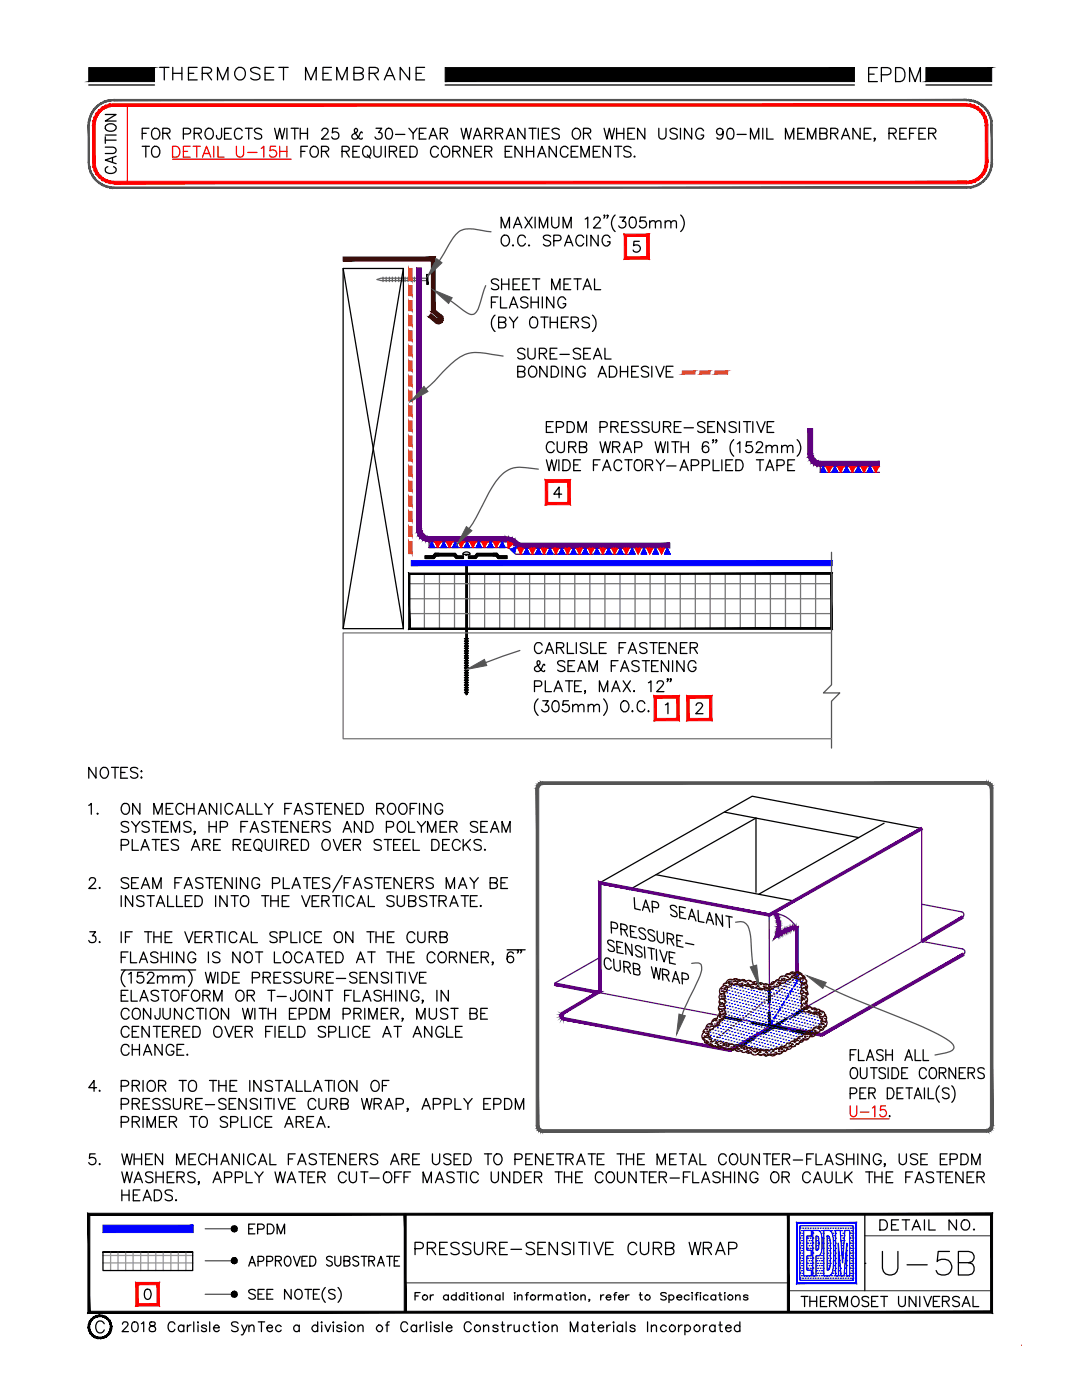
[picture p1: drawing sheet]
<svg xmlns="http://www.w3.org/2000/svg" width="216mm" height="279mm" viewBox="0 0 216 279" stroke-linecap="round" stroke-linejoin="round" font-family="sans-serif">
<defs><g id="words">
<text font-size="8.8" x="175" y="255.8">U-5B</text>
<text font-size="6.2" x="172.2" y="17.6">EPDM</text>
<g font-size="5.7">
<text x="30.7" y="17.3">THERMOSET MEMBRANE</text>
<text x="81.5" y="251.5">PRESSURE-SENSITIVE CURB WRAP</text>
</g>
<g font-size="5.3">
<text x="24" y="36" transform="rotate(-90 24 36)">CAUTION</text>
<text x="16.6" y="233.5">5.</text>
<text x="158.7" y="262.1">THERMOSET UNIVERSAL</text>
</g>
<g font-size="4.9">
<text x="48.3" y="247.3">EPDM</text>
<text x="174.3" y="246.6">DETAIL NO.</text>
</g>
</g></defs>
<!-- layer: RINGSHANK1 -->
<g fill="none" stroke="#636466" stroke-width=".25">
<path d="M76.4 55.3v.9M77.1 55.3v.9M77.7 55.3v.9M78.3 55.3v.9M78.9 55.3v.9M79.6 55.3v.9M80.2 55.3v.9M80.8 55.3v.9M81.4 55.3v.9M82.1 55.3v.9M82.7 55.3v.9M83.3 55.3v.9"/>
<path d="M83.9 55.3v.9M85.3 55.5h-9.3l-.8 .3 .8 .2h9.3"/>
</g>
<path d="M85.1 54.8l.3 2v-2zM85.1 54.8l.3 2h-.3z" fill="#000" stroke="#000" stroke-width=".2"/>
<!-- layer: BONDINGADHESIVE -->
<g fill="#a55200" stroke="#a55200" stroke-width=".2">
<path d="M81.5 53.6l.7 2.4v-2.4zM81.5 53.6l.7 2.4h-.7z"/>
<path d="M81.5 57l.7 2v-2zM81.5 57l.7 2h-.7z"/>
<path d="M81.5 60l.7 2v-2zM81.5 60l.7 2h-.7z"/>
<path d="M81.5 63l.7 2v-2zM81.5 63l.7 2h-.7z"/>
<path d="M81.5 66l.7 2v-2zM81.5 66l.7 2h-.7z"/>
<path d="M81.5 69l.7 2v-2zM81.5 69l.7 2h-.7z"/>
<path d="M81.5 72l.7 2v-2zM81.5 72l.7 2h-.7z"/>
<path d="M81.5 75l.7 2v-2zM81.5 75l.7 2h-.7z"/>
<path d="M81.5 78l.7 2v-2zM81.5 78l.7 2h-.7z"/>
<path d="M81.5 81l.7 2v-2zM81.5 81l.7 2h-.7z"/>
<path d="M81.5 84l.7 2v-2zM81.5 84l.7 2h-.7z"/>
<path d="M81.5 87l.7 2.1v-2.1zM81.5 87l.7 2.1h-.7z"/>
<path d="M81.5 90l.7 2v-2zM81.5 90l.7 2h-.7z"/>
<path d="M81.5 93l.7 2v-2zM81.5 93l.7 2h-.7z"/>
<path d="M81.5 96l.7 2v-2zM81.5 96l.7 2h-.7z"/>
<path d="M81.5 99l.7 2v-2zM81.5 99l.7 2h-.7z"/>
<path d="M81.5 102.1l.7 1.9v-1.9zM81.5 102.1l.7 1.9h-.7z"/>
<path d="M81.5 105.1l.7 1.9v-1.9zM81.5 105.1l.7 1.9h-.7z"/>
<path d="M81.5 108.1l.7 2.4v-2.4zM81.5 108.1l.7 2.4h-.7z"/>
<path d="M136.2 74v.7l2.5-.7zM136.2 74.7l2.5-.7v.7z"/>
<path d="M139.7 74v.7l2-.7zM139.7 74.7l2-.7v.7z"/>
<path d="M142.7 74v.7l2.5-.7zM142.7 74.7l2.5-.7v.7z"/>
</g>
<path d="M145.2 74v.7M81.5 110.5h.7" fill="none" stroke="#a55200" stroke-width=".2"/>
<!-- layer: DETAIL -->
<g fill="none" stroke="#000" stroke-width=".25">
<path d="M68.5 53.6h12v71.9h-12zM68.5 53.6l12 71.9M80.5 53.6l-12 71.9M84.9 111h2.1M84.9 111.1h2M84.9 111.2h1.9M84.9 111.3h1.8M84.9 111.4h1.7M86.4 110.9h4.8M86.5 110.8h4.7M86.5 110.7h4.6M86.6 110.6h4.4"/>
<path d="M86.7 110.5h4.2M87.1 110.9h3.5l.4 .5h1.5v-.5h-1.3l-.4-.5h-4l-.4 .5h-1.5v.5h1.7M87.6 110.9h-.5l-.5 .5h-1.7M90.6 111h1.9M90.7 111.1h1.8M90.8 111.2h1.7M90.9 111.3h1.6M91 111.4h1.5M92.3 110.6h1.4M92.4 110.5a.81 .81 0 0 1 1.4 0M92.8 110.6l.1 .2h.3l.1-.2M92.9 111.9v26.6l.2 .2 .1-.2v-26.6v26.6"/>
<path d="M93.5 111h1.8M93.5 111.1h1.7M93.5 111.2h1.6M93.5 111.3h1.6M93.5 111.4h1.5M94.8 110.9h4.8M94.8 110.8h4.7M94.9 110.7h4.5M95 110.6h4.3M95.1 110.5h4.1M98.4 110.9h.5l.5 .5h1.7M98.9 110.9h-3.5l-.4 .5h-1.5v-.5h1.3l.4-.5h4l.4 .5h1.5"/>
<path d="M99 111h2.1M99.1 111.1h2M99.2 111.2h1.9M99.3 111.3h1.8M99.4 111.4h1.7M92.7 131.3l.7 .6-.7 .4 .7 .5M92.7 130.4l.7 .5-.7 .4M92.7 129.9l.7 .5-.7 .5M92.7 135.2l.7 .5-.7 .5M92.7 135.7l.7 .5-.7 .5M92.7 136.7l.7 .5-.7 .5 .7 .5h-.7M92.7 130.9l.7 .4"/>
<path d="M92.7 132.3h.7M92.7 131.9h.7M92.7 131.3h.7M92.7 130.9h.7M92.7 130.4h.7M92.7 129.9h.7M92.7 129.4h.7M92.7 128.9h.7M92.7 128.4h.7M92.7 128h.7M92.7 132.8h.7M92.7 133.3h.7"/>
<path d="M92.7 133.8h.7M92.7 134.3h.7M92.7 134.8h.7M92.7 135.2h.7M92.7 135.7h.7M92.7 136.2h.7M92.7 136.7h.7M92.7 137.2h.7M92.7 137.7h.7M92.7 132.8l.7 .5M92.7 136.2l.7 .5M93.4 131.3l-.7 .6 .7 .4-.7 .5"/>
<path d="M93.4 128.9l-.7 .5 .7 .5M93.4 128.4l-.7 .5 .7 .5M93.4 128l-.7 .4 .7 .5M93.4 128l-.7-.5h.7l-.7 .5 .7 .4M93.4 132.8l-.7 .5 .7 .5M93.4 133.3l-.7 .5 .7 .5M93.4 133.8l-.7 .5 .7 .5M93.4 134.3l-.7 .5 .7 .4M93.4 136.7l-.7 .5 .7 .5-.7 .5 .2 .2M93.4 129.9l-.7 .5M93.4 129.4l-.7 .5M93.4 134.8l-.7 .4"/>
<path d="M93.4 135.2l-.7 .5M119.7 176.2l30.4-17.3 33.8 6.4-30.4 17.3-32.9-6.3M125.6 177.6l25.2-14.3v14.8M130.9 174.6l27.6 5.2M144.6 162.1l26.7 5.1M176.4 164.3l-25 14.2M153.3 197.5v2.6M153.4 197.3v2.6M153.6 197.3v2.8M144.4 202.9l3.5 .7-3.4-.7M144.4 203.1l3.5 .7M144.6 203.2l3.5 .6"/>
<path d="M149.9 203.9l5.9 1.1M149.9 204.2l3.6 .6-3.5-.6M150.1 207.4l-2.5 1.4M150.6 207.3l-2.8 1.6M150.7 206.8l-1.8 1M153.3 202.1v2.7M153.4 202v2.6M153.6 205l2.3 .4M153.6 204.6l3.5 .7M153.6 202v2.8M153.8 205l3.1 .6M154.2 205l-2.4 1.4"/>
<path d="M154.3 204.8l-1.8 1M154.4 204.7h.1M154.4 204.9h.1M154.4 204.8v.1M155.8 204.4l-3.5 2M156.6 203.6l-1.8 1.1M157.1 203.4l-2.5 1.4M157.2 203.1l-2.4 1.4M157.8 205.8l2.4 .4M157.8 205.4l2.5 .5M158.9 206l3.1 .6M159 205.6l3.5 .7"/>
<path d="M160.1 201.6l-1.8 1M160.3 201.7l-2.8 1.7M161.2 200.8l-2.3 1.3M161.3 201l-2.5 1.4"/>
</g>
<!-- layer: PSCUREDCOVERSTRIP -->
<g fill="#5f007f" stroke="#5f007f" stroke-width=".2">
<path d="M155.4 186.2l-.2 .5-.2-.1z"/>
<path d="M154.7 186.5l.3 .1-.6 .8z"/>
<path d="M154.9 186.5l.5-.3-.4 .5z"/>
<path d="M155 186.7l.2 .2-.8 .5z"/>
<path d="M158.8 184.9h.5l-.5 .4z"/>
<path d="M158.8 185.4v-.1z"/>
<path d="M83.1 53.5l1 47v-47zM83.1 53.5l1 47h-1zM83.1 100.5l1 5.1v-5.1zM83.1 100.5l1 5.1h-1z"/>
<path d="M83.1 105.6h1l-.9 .6zM83.2 106.2l1-.2-.1-.4zM83.2 106.2l1-.2-.7 .9zM84.2 106l-.7 .9 .8-.5zM83.5 106.9l.8-.5-.5 1zM84.3 106.4l-.5 1 .8-.7zM83.8 107.4l.8-.7-.3 1.1zM84.6 106.7l-.3 1.1 .6-.9zM84.9 106.9v1.1l-.6-.2zM84.9 106.9v1.1l.3-1zM85.2 107l.4 1.1-.7-.1zM85.2 107l.4 1.1v-1z"/>
<path d="M85.6 107.1v1l15.2-1zM85.6 108.1l15.2-1v1z"/>
<path d="M102.8 107.6l.5 .5-.7 .7zM102.8 107.6l-.6 .9 .4 .3zM102.2 107.3l.6 .3-.6 .9zM102.2 107.3l-.4 1 .4 .2zM101.5 107.2l.7 .1-.4 1zM101.5 107.2l-.2 .9 .5 .2zM100.8 107.1l.7 .1-.2 .9zM100.8 107.1v1h.5z"/>
<path d="M103.3 108.1l-.7 .7 1.1-.4zM102.6 108.8l1.1-.4-.4 1zM103.7 108.4l-.4 1 30.4-1zM103.3 109.4l30.4-1v1z"/>
<path d="M184 188.1l8.2-4.9-.2-.4zM183.8 187.6l8.2-4.8-8 5.3z"/>
<path d="M119.4 175.9v22.2h.5zM119.4 175.9l.5 .6v21.6zM119.4 175.9l.5 .6 33.5 5.9zM119.9 176.5l33.5 5.9 .1 .5zM153.4 182.4l.1 .5 30.3-17.8zM153.5 182.9l30.3-17.8 .3 .5z"/>
<path d="M110.7 196.2l-.1 .5 9.4 1.2zM110.6 196.7l9.4 1.2-1.4 .3zM112.4 202.5l7.6-4.6-1.4 .3zM112.1 202l6.5-3.8-6.2 4.3z"/>
<path d="M112.1 202l.3 .5-.5-.2zM111.9 202.3l.4 .3 .1-.1zM111.9 202.3l.4 .3h-.6zM111.7 202.6l.5 .1 .1-.1zM111.7 202.6l.5 .1-.5 .2zM111.7 202.9l.5-.1v-.1zM111.7 202.9l.5-.1-.3 .4zM112.2 202.8l-.3 .4 .4-.3zM111.9 203.2l.4-.3-.2 .5zM112.3 202.9l-.2 .5 .3-.4zM112.4 203v.6l-.3-.2zM112.4 203v.6l.1-.5z"/>
<path d="M112.5 203.1l-.1 .5 33.2 5.8zM112.4 203.6l33.2 5.8-.1 .4zM145.6 209.4l-.1 .4h.4z"/>
<path d="M145.6 209.4l.3 .4 8.2-5.3zM145.9 209.8l8.2-5.3 .2 .5zM154.1 204.5l.2 .5 .1-.5z"/>
<path d="M154.4 204.5l-.1 .5 9.5 1.3zM154.3 205l9.5 1.3v.5zM163.8 206.3v.5l.3-.1z"/>
<path d="M163.8 206.3l.3 .4 28-16.5zM164.1 206.7l28-16.5 .3 .5z"/>
<path d="M154.4 182l.7 .3-.2-.5zM154.4 182l.7 .3-.5 .2zM154.6 182.5h.6l-.1-.2zM154.6 182.5h.6l-.5 .2zM154.7 182.7h.6l-.1-.2zM154.7 182.7h.6l-.6 .2zM154.7 182.9h.6v-.2zM154.7 182.9h.6l-.5 .2zM154.8 183.1h.6l-.1-.2zM154.8 183.1h.6l-.5 .1zM154.9 183.2l.6 .2-.1-.3zM154.9 183.2l.6 .2-.5 .1zM155 183.5l.5-.1zM155 183.5h.5zM155 183.6l.5 .1v-.2zM155 183.6l.5 .1-.5 .1zM155 183.8l.6 .1-.1-.2zM155 183.8l.6 .1-.5 .2zM155.1 184.1l.5 .1v-.3zM155.1 184.1l.5 .1h-.5zM155.1 184.2l.5 .2v-.2zM155.1 184.2l.5 .2h-.4zM155.2 184.4l.5 .2-.1-.2zM155.2 184.4l.5 .2h-.5zM155.2 184.6l.5 .3v-.3zM155.2 184.6l.5 .3h-.5zM155.2 184.9l.5 .1v-.1zM155.2 184.9l.5 .1zM155.2 185l.4 .2 .1-.2zM155.2 185l.4 .2h-.5zM155.1 185.2l.5 .2v-.2zM155.1 185.2l.5 .2h-.5zM155.1 185.4l.4 .3 .1-.3zM155.1 185.4l.4 .3-.4-.1zM155.1 185.6l.4 .3v-.2zM155.1 185.6l.4 .3-.5-.2zM155 185.7l.4 .4 .1-.2zM155 185.7l.4 .4-.4-.1zM155 186l.4 .3v-.2zM155 186l.4 .3-.5-.2zM154.9 186.1l.4 .4 .1-.2zM154.9 186.1l.4 .4-.5-.2zM154.8 186.3l.4 .4 .1-.2zM154.8 186.3l.4 .4-.5-.2z"/>
<path d="M154.9 186.5l.3 .4-.2-.5zM155 186.4l.3 .4-.1 .1zM155 186.4l.3 .4-.1-.5zM155.2 186.3l.2 .5h-.1zM155.2 186.3l.2 .5-.1-.5zM155.3 186.3l.2 .4-.1 .1zM155.3 186.3l.2 .4-.1-.5zM155.4 186.2l.3 .4-.2 .1zM155.4 186.2l.3 .4-.1-.5zM155.6 186.1l.2 .4-.1 .1zM155.6 186.1l.2 .4-.1-.5zM155.7 186l.3 .5h-.2zM155.7 186l.3 .5-.2-.5zM155.8 186l.3 .4-.1 .1zM155.8 186l.3 .4-.1-.5zM156 185.9l.2 .4-.1 .1zM156 185.9l.2 .4zM156.1 185.8l.1 .5zM156.1 185.8l.2 .5v-.6zM156.3 185.7l.2 .5-.2 .1zM156.3 185.7l.2 .5-.1-.5zM156.4 185.7l.2 .4-.1 .1zM156.4 185.7l.2 .4v-.5zM156.6 185.6l.2 .4-.2 .1zM156.6 185.6l.2 .4-.1-.5zM156.7 185.5l.2 .5h-.1zM156.7 185.5l.2 .5-.1-.6zM156.8 185.4l.2 .5-.1 .1zM156.8 185.4l.2 .5v-.5zM157 185.4l.2 .4-.2 .1z"/>
<path d="M157 185.4l.2 .4-.1-.5zM157.1 185.3l.2 .5h-.1zM157.1 185.3l.2 .5v-.6zM157.3 185.2l.2 .5-.2 .1zM157.3 185.2l.2 .5-.1-.5zM157.4 185.2l.1 .5zM157.4 185.2l.2 .5-.1-.5zM157.5 185.2l.2 .4-.1 .1zM157.5 185.2l.2 .4v-.5zM157.7 185.1l.2 .4-.2 .1zM157.7 185.1l.2 .4v-.5zM157.9 185l.1 .5h-.1zM157.9 185l.1 .5 .1-.5zM158.1 185l.1 .4-.2 .1zM158.1 185l.1 .4zM158.2 184.9l.1 .5h-.1zM158.2 184.9l.1 .5v-.5zM158.3 184.9l.1 .5h-.1zM158.3 184.9l.1 .5 .1-.5zM158.5 184.9l.1 .5h-.2zM158.5 184.9l.1 .5 .1-.5zM158.7 184.9v.5h-.1zM158.7 184.9v.5l.1-.5zM158.8 184.9v.5h-.1z"/>
<path d="M159.3 184.9l-.5 .5 .5 9.3zM158.8 185.4l.5 9.3h-.5z"/>
<path d="M161.2 85.5l1 5.1v-5.1zM161.2 85.5l1 5.1h-1z"/>
<path d="M161.2 90.6h1l-.9 .6zM161.3 91.2l.9-.2v-.4zM161.3 91.2l.9-.2-.7 .8zM162.2 91l-.7 .8 .9-.5zM161.5 91.8l.9-.5-.5 1.1zM162.4 91.3l-.5 1.1 .7-.8zM161.9 92.4l.7-.8-.2 1.1zM162.6 91.6l-.2 1.1 .5-.8zM162.9 91.9l.1 1.1-.6-.3zM162.9 91.9l.1 1.1 .3-1zM163.3 92l.4 1.1-.7-.1zM163.3 92l.4 1.1v-1z"/>
<path d="M163.7 92.1v1l11.8-1zM163.7 93.1l11.8-1v1z"/>
</g>
<!-- layer: LEADERS -->
<path d="M96.9 57l-.5 1.5a10 10 0 0 1-1.6 4l-.6 .3-.8-.2-3.6-2.6M98 46.3l-.9-.1a10.7 10.7 0 0 0-4.6-.4 4.1 4.1 0 0 0-2.5 2.4l-2.3 3.8M100.4 71.1l-3.4-.6a7 7 0 0 0-7 2.1l-3.3 3.5-1.7 1.5M107.4 93.6a11.7 11.7 0 0 0-4.9-.2 7 7 0 0 0-4.3 3.8l-.6 1.1a44.6 44.6 0 0 1-4 7.2M101.1 110.9v.5M103.7 129.8l-6.8 2.4M138 192.3l.7-.1a1.01 1.01 0 0 1 1.2 .2 1.01 1.01 0 0 1 .1 1.2 49.6 49.6 0 0 1-3.3 7.4l-.6 1.6M146.8 184.1a2.02 2.02 0 0 1 2.8 1.9l.5 5.4 .2 1.4M164.5 196.7l5.3 2.4 9.2 3.7a44.7 44.7 0 0 1 10.8 5.3 .9 .9 0 0 1 .2 1.5l-1.1 .5-2.3 .5M41 245.2h5.8M41 258.3h5.8M41 251.6h5.8" fill="none" stroke="#545454" stroke-width=".25"/>
<!-- layer: MEMBRANE1 -->
<g fill="#00f" stroke="#00f" stroke-width=".2">
<path d="M82.1 111.9v1l83.9-1zM82.1 112.9l83.9-1v1z"/>
<path d="M20.5 246h18v-1.5zM20.5 244.5h18l-18 1.5z"/>
</g>
<!-- layer: NOTES -->
<g fill="none" stroke="#000" stroke-width=".25">
<path d="M28.4 26.6h.8M28.4 29.2h1.4M29.1 29.2v2.2M29.7 25.6h-1.3v2.2M30.5 25.9a.91 .91 0 0 1 1.1-.1 .91 .91 0 0 1 .3 1.2 .83 .83 0 0 1-.8 .8 .83 .83 0 0 1-.9-.8zM30.5 29.5a.91 .91 0 0 1 1.1-.1 .91 .91 0 0 1 .3 1.2 .83 .83 0 0 1-.8 .8 .83 .83 0 0 1-.9-.8zM32.5 26.6l1.2-.1a.47 .47 0 0 0 0-.8l-1.2-.1v2.2M33.2 26.6l.7 1.2M36.6 26.7l1.2-.1a.56 .56 0 0 0 .2-.6 .56 .56 0 0 0-.5-.4h-.9v2.2M38.7 26.6l1.3-.1a.47 .47 0 0 0 0-.8l-1.3-.1v2.2M39.5 26.6l.7 1.2M41.1 25.9a.91 .91 0 0 1 1.2-.1 .91 .91 0 0 1 .3 1.2 .83 .83 0 0 1-.9 .8 .83 .83 0 0 1-.8-.8z"/>
<path d="M44.2 25.6v1.6l-.1 .3a.47 .47 0 0 1-.8 0l-.1-.5M44.8 26.6h.8M46.2 25.6h-1.4v2.2h1.4M48.3 26.1a.79 .79 0 0 0-.9-.5 .79 .79 0 0 0-.6 .8 .93 .93 0 0 0 .2 1.1 .93 .93 0 0 0 1 .2l.3-.5M49 25.6h1.3M49.6 25.6v2.2M52.2 25.9a.82 .82 0 0 0-1.4 .2l.2 .3 .8 .3a.52 .52 0 0 1 .4 .4 .52 .52 0 0 1-.2 .6 1.04 1.04 0 0 1-1.2-.2M54.8 25.6l.5 2.2 .5-2.2 .5 2.2 .5-2.2M57.2 25.6v2.2M58.1 25.6h1.4M58.8 25.6v2.2M59.9 26.6h1.5"/>
<path d="M59.9 25.6v2.2M60 30.2h.8M61.4 29.2h-1.4v2.2M61.4 25.6v2.2M62.1 29.5a.91 .91 0 0 1 1.1-.1 .91 .91 0 0 1 .3 1.2 .83 .83 0 0 1-.8 .8 .83 .83 0 0 1-.8-.8zM64.1 30.2l1.3-.1a.47 .47 0 0 0 0-.8l-1.3-.1v2.2M64.2 26.1l.5-.5 .5 .1a.5 .5 0 0 1 .2 .7l-1.3 1.4h1.5M64.9 30.2l.7 1.2M67.4 25.6h-1l-.1 .9a.76 .76 0 0 1 1.2 0 .76 .76 0 0 1-.2 1.2 .76 .76 0 0 1-1.1-.4M68.3 30.2l1.2-.1a.47 .47 0 0 0 0-.8l-1.2-.1v2.2M69 30.2l.7 1.2M70.4 30.2h.8"/>
<path d="M71.7 29.2h-1.3v2.2h1.3M72.3 26.5l-.2-.2-.2 .3a1.22 1.22 0 0 1-1.3 1.2 .52 .52 0 0 1-.4-.4 .52 .52 0 0 1 .2-.6l.7-.4a.47 .47 0 0 0 .2-.4 .47 .47 0 0 0-.3-.4l-.2 .1a.75 .75 0 0 0 .2 1l.6 .8a.48 .48 0 0 0 .7 .2v-.2M72.6 29.5a.91 .91 0 0 1 1.1-.1 .91 .91 0 0 1 .3 1.2 .83 .83 0 0 1-.8 .8 .83 .83 0 0 1-.8-.8zM73.3 30.9l.6 .7M74.6 29.2v1.6a.73 .73 0 0 0 .7 .6 .73 .73 0 0 0 .7-.6v-1.6M75 25.6h1.2l-.7 .8a.68 .68 0 0 1 .8 .8 .68 .68 0 0 1-1 .6l-.3-.1-.2-.4M76.9 29.2v2.2M77.2 25.7a.66 .66 0 0 1 1 .3 1.63 1.63 0 0 1-.2 1.7 .71 .71 0 0 1-1-.4 1.84 1.84 0 0 1 .2-1.6zM77.7 30.2l1.2-.1a.47 .47 0 0 0 0-.8l-1.2-.1v2.2M78.4 30.2l.7 1.2M78.9 26.8h1.9M79.9 30.2h.8"/>
<path d="M81.2 29.2h-1.3v2.2h1.3M81.6 25.6l.8 1 .8-1M81.8 29.2h.7a1.16 1.16 0 0 1 .8 1.1 1.16 1.16 0 0 1-.8 1.1h-.7zM82.4 26.6v1.2M83.7 26.6h.8M85 25.6h-1.3v2.2h1.3M85.6 27.8l.8-2.2 .9 2.2M85.9 27h1.1M87.5 29.7a.81 .81 0 0 0-1-.5 .81 .81 0 0 0-.6 .8 .95 .95 0 0 0 .2 1.1 .95 .95 0 0 0 1 .2l.4-.5M87.9 26.6l1.2-.1 .2-.3-.1-.4-.4-.2h-.9v2.2M88.3 29.5a.91 .91 0 0 1 1.1-.1 .91 .91 0 0 1 .3 1.2 .83 .83 0 0 1-.8 .8 .83 .83 0 0 1-.8-.8zM88.6 26.6l.7 1.2"/>
<path d="M90.4 30.2l1.2-.1a.47 .47 0 0 0 0-.8l-1.2-.1v2.2M91.1 30.2l.7 1.2M92 25.6l.5 2.2 .5-2.2 .5 2.2 .5-2.2M94 29.2v2.2l-1.5-2.2v2.2M94.5 27.8l.8-2.2 .8 2.2M94.8 27h1M94.8 30.2h.8M96.1 29.2h-1.3v2.2h1.3M96.7 26.6l1.2-.1a.47 .47 0 0 0 0-.8l-1.2-.1v2.2M96.7 30.2l1.2-.1a.47 .47 0 0 0 0-.8l-1.2-.1v2.2M97.4 26.6l.7 1.2M97.4 30.2l.7 1.2"/>
<path d="M98.9 26.6l1.2-.1a.47 .47 0 0 0 0-.8l-1.2-.1v2.2M99.6 26.6l.7 1.2M100.8 30.2h.9M101 27.8l.9-2.2 .8 2.2M101.3 27h1.1M102.2 29.2h-1.4v2.2h1.4M104.2 29.2v2.2l-1.4-2.2v2.2M104.7 25.6v2.2l-1.4-2.2v2.2M105 30.2h1.5M105 29.2v2.2M105.6 25.6h1.4M106.3 25.6v2.2"/>
<path d="M106.5 29.2v2.2M107.3 31.4l.8-2.2 .8 2.2M107.4 25.6v2.2M107.6 30.6h1M108.2 26.6h.9M109.6 25.6h-1.4v2.2h1.4M111 29.2v2.2l-1.4-2.2v2.2M111.6 25.9a.82 .82 0 0 0-1.4 .2l.2 .3 .8 .3a.52 .52 0 0 1 .4 .4 .52 .52 0 0 1-.2 .6 1.04 1.04 0 0 1-1.2-.2M113.3 29.7a.79 .79 0 0 0-.9-.5 .79 .79 0 0 0-.6 .8 .95 .95 0 0 0 .2 1.1 .95 .95 0 0 0 1 .2l.3-.5M114 30.2h.8M114.4 25.9a.91 .91 0 0 1 1.2-.1 .91 .91 0 0 1 .2 1.2 .83 .83 0 0 1-.8 .8 .83 .83 0 0 1-.8-.8zM115.3 29.2h-1.3v2.2h1.3"/>
<path d="M115.9 31.4v-2.2l.9 2.2 .8-2.2v2.2M116.4 26.6l1.3-.1a.47 .47 0 0 0 0-.8l-1.3-.1v2.2M117.2 26.6l.7 1.2M118.4 30.2h.8M119.7 29.2h-1.3v2.2h1.3M120.5 25.6l.6 2.2 .5-2.2 .5 2.2 .5-2.2M121.8 29.2v2.2l-1.4-2.2v2.2M122.6 29.2h1.5M123 26.6h1.5M123 25.6v2.2M123.3 29.2v2.2M124.5 25.6v2.2"/>
<path d="M125.3 26.6h.8M125.9 29.5a.82 .82 0 0 0-1.4 .2l.1 .3 .9 .3a.55 .55 0 0 1 .2 1 1.04 1.04 0 0 1-1.2-.2M126.6 25.6h-1.3v2.2h1.3M126.6 31.1l-.1 .2h.2M128.7 25.6v2.2l-1.5-2.2v2.2M131.5 25.6v1.6a.73 .73 0 0 0 .7 .6 .73 .73 0 0 0 .7-.6v-1.6M135.1 25.9a.82 .82 0 0 0-1.4 .2l.2 .3 .8 .3a.52 .52 0 0 1 .4 .4 .52 .52 0 0 1-.2 .6 1.04 1.04 0 0 1-1.2-.2M135.8 25.6v2.2M138 25.6v2.2l-1.4-2.2v2.2M140.4 26.1a.81 .81 0 0 0-.9-.5 .81 .81 0 0 0-.7 .8 .96 .96 0 0 0 .3 1.1 .96 .96 0 0 0 1 .2l.3-.5v-.2h-.5M144.3 26.3a.66 .66 0 0 1-1 .5 .66 .66 0 0 1-.2-1 .66 .66 0 0 1 1.1 .1 2.16 2.16 0 0 1-.2 1.8 .68 .68 0 0 1-.9-.2M145.3 25.7a.69 .69 0 0 1 1.1 .3 1.95 1.95 0 0 1-.3 1.7 .71 .71 0 0 1-1-.4 1.66 1.66 0 0 1 .2-1.6z"/>
<path d="M147.1 26.8h1.8M149.7 27.8v-2.2l.9 2.2 .8-2.2v2.2M152.2 25.6v2.2M153 25.6v2.2h1.3M156.7 27.8v-2.2l.8 2.2 .9-2.2v2.2M159.2 26.6h.8M160.5 25.6h-1.3v2.2h1.3M161.1 27.8v-2.2l.9 2.2 .8-2.2v2.2M163.6 26.6l1.3-.1 .1-.3-.1-.4-.4-.2h-.9v2.2l1.3-.1 .1-.7-.1-.3-.4-.1M165.7 26.6l1.3-.1 .2-.3-.1-.4-.4-.2h-1v2.2M166.5 26.6l.7 1.2M167.9 27.8l.9-2.2 .8 2.2"/>
<path d="M168.2 27h1.1M171.6 25.6v2.2l-1.4-2.2v2.2M172.4 26.6h.9M173.8 25.6h-1.4v2.2h1.4M174.6 27.7h-.2l.1-.2 .1 .2-.2 .5M177.4 26.6l1.2-.1a.47 .47 0 0 0 0-.8l-1.2-.1v2.2M178.1 26.6l.7 1.2M179.5 26.6h.9M180.9 25.6h-1.4v2.2h1.4M181.5 26.6h.8M182.8 25.6h-1.3v2.2M183.4 26.6h.8"/>
<path d="M184.7 25.6h-1.3v2.2h1.3M185.3 26.6l1.2-.1a.47 .47 0 0 0 0-.8l-1.2-.1v2.2M186 26.6l.7 1.2M99.4 59.3h-1.3v2.2M99.5 56a.79 .79 0 0 0-.8-.4 .79 .79 0 0 0-.6 .6l.1 .3 .9 .3a.55 .55 0 0 1 .2 .9 1.04 1.04 0 0 1-1.2-.2M99.9 59.3v2.2h1.2M100 45.5v-2.2l.8 2.2 .9-2.2v2.2M100.1 55.7v2.1M100.1 56.7h1.4M100.2 47.2a.8 .8 0 0 1 .9-.2 .8 .8 0 0 1 .6 .7 .95 .95 0 0 1-.3 1.1 .95 .95 0 0 1-1 .2 1.3 1.3 0 0 1-.2-1.8zM101.5 55.7v2.1M102.4 48.9l-.2 .1 .2 .1 .1-.1"/>
<path d="M102.4 56.7h.8M102.5 45.5l.8-2.2 .8 2.2M102.8 44.8h1M103.7 55.7h-1.3v2.1h1.3M104.3 56.7h.8M104.7 43.3l1.5 2.2M104.8 47.4a.78 .78 0 0 0-.9-.5 .78 .78 0 0 0-.6 .8 1.03 1.03 0 0 0 1 1.4l.5-.5M105.3 59.6a.79 .79 0 0 0-.8-.4 .79 .79 0 0 0-.6 .6l.4 .4a1.14 1.14 0 0 1 1 .6v.3a.89 .89 0 0 1-1.4 0M105.6 48.9v.2l.1-.1M105.7 55.7h-1.4v2.1h1.4M106 59.3v2.2M106.2 43.3l-1.5 2.2"/>
<path d="M106.3 55.7h1.4M106.8 43.3v2.2M107 55.7v2.1M107.4 59.3v2.2M107.6 45.5v-2.2l.8 2.2 .9-2.2v2.2M108.2 59.3v2.2M109.9 47.2a.82 .82 0 0 0-1.5 .2l.5 .5 .6 .1a.52 .52 0 0 1 .4 .4 .52 .52 0 0 1-.2 .6 .9 .9 0 0 1-1.3-.2M110.1 57.8v-2.1l.8 2.1 .8-2.1v2.1M110.1 43.3v1.6a.72 .72 0 0 0 .7 .6 .72 .72 0 0 0 .7-.6v-1.6M110.5 59.3v2.2l-1.4-2.2v2.2M110.5 48h.9l.3-.1 .2-.2a.6 .6 0 0 0-.5-.8h-.9v2.2M112.4 45.5v-2.2l.8 2.2 .8-2.2v2.2"/>
<path d="M112.5 56.7h.9M112.7 49.1l.8-2.2 .8 2.2M112.9 59.8a.8 .8 0 0 0-.9-.6 .8 .8 0 0 0-.7 .9 .95 .95 0 0 0 .2 1 .95 .95 0 0 0 1 .2l.4-.4v-.3h-.5M113 48.4h1M113.9 55.7h-1.4v2.1h1.4M114.5 55.7h1.5M115.2 55.7v2.1M116.3 57.8l.9-2.1 .8 2.1M116.5 47.4a.81 .81 0 0 0-.9-.5 .81 .81 0 0 0-.7 .8 .96 .96 0 0 0 .2 1.1 .96 .96 0 0 0 1.1 .2l.3-.4M116.7 57.1h1M116.8 43.7l.5-.4v2.2M117.1 46.9v2.2"/>
<path d="M118.5 43.8l.2-.4 .2-.1 .7 .1a.46 .46 0 0 1 0 .7l-1.2 1.4h1.5M118.6 55.7v2.1h1.3M119.4 46.9v2.2l-1.5-2.2v2.2M120.7 43l-.1 .1-.1-.1h.2l-.2 .5M121.3 43l-.1 .1-.1-.1h.2l-.2 .5M121.7 47.4a.81 .81 0 0 0-.9-.5 .81 .81 0 0 0-.6 .8 .95 .95 0 0 0 .2 1.1 .95 .95 0 0 0 1 .2l.3-.4v-.4h-.5M122.7 42.9a2.23 2.23 0 0 0 0 3.3M123.7 43.3h1.1l-.6 .8a.72 .72 0 0 1 .6 1.1 .72 .72 0 0 1-1.2 .1l-.1-.2M125.8 43.4a.73 .73 0 0 1 1 .3 1.11 1.11 0 0 1-.7 1.8 1.43 1.43 0 0 1-.3-2.1zM127.6 48.2h-1.1l-.1 .9a.78 .78 0 0 1 1.1-.1 .78 .78 0 0 1 0 1.1 .78 .78 0 0 1-1.1 0l-.1-.2M128.8 43.3h-1l-.1 1a.75 .75 0 0 1 1.1 0 .75 .75 0 0 1-.1 1.1 .75 .75 0 0 1-1.1-.3M129.6 44.4a.73 .73 0 0 1 1.1-.3l.1 1.4"/>
<path d="M129.6 44.1v1.4M130.8 44.4a.73 .73 0 0 1 1-.3l.1 1.4M132.7 44.4a.73 .73 0 0 1 1-.3l.2 1.4M132.7 44.1v1.4M133.9 44.4a.73 .73 0 0 1 1-.3l.1 1.4M135.8 42.9a2.23 2.23 0 0 1 0 3.3M98.1 60.3h.8M98.8 62.9a2.19 2.19 0 0 0 0 3.3M99.5 64.3h.9a.58 .58 0 0 0 .5-.6l-.5-.4h-.9v2.1h.9a.58 .58 0 0 0 .4-.9l-.4-.2M101.7 61.5l.8-2.2 .8 2.2M101.7 63.3l.8 1 .8-1M102 60.7h1"/>
<path d="M102.5 64.3v1.1M103.3 74.2h.9a.58 .58 0 0 0 .5-.7l-.5-.4h-.9v2.2h.9l.4-.2 .1-.6-.2-.3h-.3M104.7 69.8a.8 .8 0 0 0-.7-.3 .8 .8 0 0 0-.7 .5l.2 .3 .8 .3a.55 .55 0 0 1 .2 1 1.04 1.04 0 0 1-1.2-.2M105.3 69.5v1.6a.73 .73 0 0 0 .8 .6 .73 .73 0 0 0 .7-.6v-1.6M105.7 73.4l.2-.2a.98 .98 0 0 1 1.1 .4 .98 .98 0 0 1 0 1.1 .78 .78 0 0 1-.9 .6 .78 .78 0 0 1-.6-.8v-.6zM105.8 63.6l.5-.3a1.14 1.14 0 0 1 1 .8 1.14 1.14 0 0 1-.4 1.2 .81 .81 0 0 1-1.2-.7zM106 60.3h1.4M107.6 70.6h1a.58 .58 0 0 0 .5-.7l-.5-.4h-1v2.2M107.9 63.3h1.5M108.3 70.6l.8 1.1M108.6 63.3v2.1M109.1 73.1v2.2l-1.4-2.2v2.2"/>
<path d="M109.8 70.6h.8M109.8 63.3v2.1M109.8 64.3h1.4M110 73.1h.7a1.16 1.16 0 0 1 .8 1.1 1.16 1.16 0 0 1-.8 1.1h-.7zM111.1 69.5h-1.3v2.2h1.3M111.2 63.3v2.1M111.7 70.7h1.9M112 64.3h.9M112.2 73.1v2.2M113.4 63.3h-1.4v2.1h1.4M114 64.3l1.2-.1 .2-.3-.1-.4-.4-.2h-.9v2.1M114.4 73.1v2.2l-1.4-2.2v2.2"/>
<path d="M114.7 64.3l.7 1.1M115.8 69.8a.8 .8 0 0 0-.7-.3 .8 .8 0 0 0-.7 .5l.2 .3 .9 .3a.55 .55 0 0 1 .2 1 1.08 1.08 0 0 1-1.3-.2M116.5 70.6h.8M116.8 73.6a.79 .79 0 0 0-.9-.5 .79 .79 0 0 0-.7 .8 .95 .95 0 0 0 .3 1.1 .95 .95 0 0 0 1 .2l.2-.2 .1-.5h-.5M117.6 63.6a.84 .84 0 0 0-1.5 .2l.2 .3 .9 .3a.55 .55 0 0 1 .2 .9 1.12 1.12 0 0 1-1.3-.2M117.8 69.5h-1.3v2.2h1.3M118.2 62.9a2.19 2.19 0 0 1 0 3.3M118.4 71.7l.9-2.2 .8 2.2M118.7 70.9h1.1M119.4 75.3l.8-2.2 .8 2.2M119.6 74.5h1.1M120.7 69.5v2.2h1.2"/>
<path d="M121.6 73.1h.8a1.16 1.16 0 0 1 .7 1.1 1.16 1.16 0 0 1-.7 1.1h-.8zM123.8 73.1v2.2M123.8 74.2h1.4M125.2 73.1v2.2M126 74.2h.8M127.4 73.1h-1.4v2.2h1.4M129.4 73.4a.8 .8 0 0 0-.7-.3 .8 .8 0 0 0-.7 .5l.2 .3 .8 .3a.52 .52 0 0 1 .4 .5 .52 .52 0 0 1-.2 .5 1.04 1.04 0 0 1-1.2-.2M130.1 73.1v2.2M130.9 73.1l.8 2.2 .8-2.2M132.9 74.2h.8M134.3 73.1h-1.4v2.2h1.4M109 91.8l.6 2.1 .5-2.1 .5 2.1 .5-2.1"/>
<path d="M109 85.2h.9M110.4 84.1h-1.4v2.2h1.4M110.6 88.7a.81 .81 0 0 0-.9-.5 .81 .81 0 0 0-.7 .8 .97 .97 0 0 0 .2 1 .97 .97 0 0 0 1.1 .2l.3-.4M111 85.3l1.2-.1a.54 .54 0 0 0 0-.9l-1.2-.2v2.2M111.2 88.2v1.5a.72 .72 0 0 0 .7 .6 .72 .72 0 0 0 .7-.6v-1.5M111.5 91.8v2.1M112.1 98.6h-1.6l1.1-1.4v2.1M112.3 91.8h.7a1.16 1.16 0 0 1 .8 1 1.16 1.16 0 0 1-.8 1.1h-.7zM113.2 84.1h.7a1.16 1.16 0 0 1 .7 1.1 1.16 1.16 0 0 1-.7 1.1h-.7zM113.5 89.2l1.2-.1a.51 .51 0 0 0 0-.8l-1.2-.1v2.1M114.2 89.2l.7 1.1M114.5 92.8h.8"/>
<path d="M115.3 86.3v-2.2l.8 2.2 .9-2.2v2.2M115.6 89.2l1.3-.1a.51 .51 0 0 0 0-.8l-1.3-.1v2.1h1a.57 .57 0 0 0 .5-.5 .57 .57 0 0 0-.5-.6M115.8 91.8h-1.3v2.1h1.3M118.4 92.8h.8M119.7 85.3l1.3-.1a.56 .56 0 0 0 .2-.7 .56 .56 0 0 0-.5-.4h-1v2.2M119.7 88.2l.5 2.1 .6-2.1 .5 2.1 .5-2.1M119.7 91.8h-1.3v2.1M120.2 93.9l.9-2.1 .8 2.1M120.6 93.2h1M121.9 85.2l1.2-.1a.47 .47 0 0 0 0-.8l-1.2-.2v2.2M122.2 89.2h.9a.57 .57 0 0 0 .6-.6l-.2-.3-1.3-.1v2.1M122.6 85.2l.7 1.1"/>
<path d="M123 89.2l.7 1.1M124.1 92.3a.79 .79 0 0 0-1-.5 .79 .79 0 0 0-.6 .8 .95 .95 0 0 0 .2 1 .95 .95 0 0 0 1.1 .2l.3-.4M124.1 85.2h.8M124.4 90.3l.8-2.1 .8 2.1M124.7 89.6h1M124.7 91.8h1.4M125.4 84.1h-1.3v2.2h1.3M125.4 91.8v2.1M126.6 89.3l1.3-.1a.56 .56 0 0 0 .2-.6 .56 .56 0 0 0-.5-.4h-1v2.1M126.7 92.1a.83 .83 0 0 1 1-.3 .83 .83 0 0 1 .5 .8 .96 .96 0 0 1-.2 1 .96 .96 0 0 1-1.1 .2 1.49 1.49 0 0 1-.2-1.7zM127.5 84.4a.86 .86 0 0 0-1.5 .3l.2 .3 .9 .3a.55 .55 0 0 1 .2 .9 1.12 1.12 0 0 1-1.3-.2M128.8 92.8l1.2-.1a.51 .51 0 0 0 0-.9h-1.2v2.1"/>
<path d="M129.5 84.4a.82 .82 0 0 0-1.4 .3l.2 .3 .8 .3a.52 .52 0 0 1 .4 .4 .52 .52 0 0 1-.2 .5 1.04 1.04 0 0 1-1.2-.2M129.5 92.8l.7 1.1M130.1 84.1v1.6a.73 .73 0 0 0 .8 .6 .73 .73 0 0 0 .7-.6v-1.6M130.7 88.2l.5 2.1 .6-2.1 .5 2.1 .5-2.1M131 91.8l.8 1 .8-1M131.8 92.8v1.1M132.4 85.2l1.2-.1a.47 .47 0 0 0 0-.8l-1.2-.2v2.2M133 93h1.9M133.1 85.2l.7 1.1M133.2 88.2v2.1M134 88.2h1.5M134.5 85.2h.9"/>
<path d="M134.8 88.2v2.1M135.7 93.9l.8-2.1 .8 2.1M135.9 84.1h-1.4v2.2h1.4M135.9 88.2v2.1M135.9 89.2h1.4M136 93.2h1M136.5 85.4h1.9M137.3 88.2v2.1M137.9 92.9l1.3-.1a.58 .58 0 0 0 0-1h-1.3v2.1M140.1 92.9l1.3-.1a.58 .58 0 0 0 0-1h-1.3v2.1M140.6 84.4a.82 .82 0 0 0-1.4 .3l.2 .3 .8 .3a.55 .55 0 0 1 .2 .9 1.04 1.04 0 0 1-1.2-.2M141.2 85.2h.9"/>
<path d="M141.4 88.5a.68 .68 0 0 0-1-.2 1.79 1.79 0 0 0 0 1.9 .66 .66 0 0 0 1-.2 .66 .66 0 0 0-.4-1 .66 .66 0 0 0-.9 .6M142.3 91.8v2.1h1.2M142.4 87.9h-.2l.1-.2 .1 .2-.2 .5M142.6 84.1h-1.4v2.2h1.4M143 87.9l-.1 .1v-.3a.39 .39 0 0 1-.1 .7M144 91.8v2.1M144.6 84.1v2.2l-1.4-2.2v2.2M144.8 92.8h.9M146.2 91.8h-1.4v2.1h1.4M146.4 87.7a2.23 2.23 0 0 0 0 3.3M146.8 91.8h.7a1.16 1.16 0 0 1 .8 1 1.16 1.16 0 0 1-.8 1.1h-.7zM146.9 84.4a.82 .82 0 0 0-1.4 .3l.2 .3 .8 .3a.52 .52 0 0 1 .4 .4 .52 .52 0 0 1-.2 .5 1.04 1.04 0 0 1-1.2-.2"/>
<path d="M147.1 88.6l.5-.4v2.1M147.5 84.1v2.2M148.4 84.1h1.4M149.1 84.1v2.2M150 88.2h-1l-.1 .9a.76 .76 0 0 1 1.1-.1 .76 .76 0 0 1-.1 1.2 .76 .76 0 0 1-1.1-.3M150.2 84.1v2.2M150.9 88.7l.2-.4a.73 .73 0 0 1 1 .1 .72 .72 0 0 1-.2 .9l-1.1 1h1.4M150.9 91.8h1.5M151 84.1l.9 2.2 .8-2.2M151.7 91.8v2.1M152.8 93.9l.8-2.1 .8 2.1M152.9 89.3l.5-.4 .5 .1 .1 1.3"/>
<path d="M152.9 88.9v1.4M153.1 85.2h.8M153.1 93.2h1M154 89.3l.5-.4 .5 .1 .1 1.3M154.4 84.1h-1.3v2.2h1.3M155 92.9l1.3-.1a.56 .56 0 0 0 .2-.6 .56 .56 0 0 0-.5-.4h-1v2.1M156 89.3l.5-.4 .5 .1 .1 1.3M156 88.9v1.4M157.1 89.3l.5-.4 .5 .1 .1 1.3M157.2 92.8h.8M158.6 91.8h-1.4v2.1h1.4M159.1 87.7a2.23 2.23 0 0 1 0 3.3"/>
<path d="M106.7 137l1.2-.1 .2-.3-.1-.6-.4-.1h-.9v2.1M107.4 139.5a2.23 2.23 0 0 0 0 3.3M108.2 128.8a.78 .78 0 0 0-.9-.6 .78 .78 0 0 0-.6 .9 1.03 1.03 0 0 0 1 1.3l.5-.5M108.3 139.9h1.1l-.6 .8a.72 .72 0 0 1 .7 1 .72 .72 0 0 1-1.2 .2l-.2-.3M108.7 132.8l-.2-.2-.2 .3a1.04 1.04 0 0 1-1.4 1 .47 .47 0 0 1 0-.8l.8-.5a.45 .45 0 0 0-.2-.7h-.3a1.79 1.79 0 0 0 1 2l.4 .1 .1-.2M108.8 130.4l.8-2.1 .9 2.1M108.8 135.9v2.1h1.2M109.1 129.7h1M110.5 140a.66 .66 0 0 1 1 .3 1.9 1.9 0 0 1-.2 1.6 .66 .66 0 0 1-1-.3 1.6 1.6 0 0 1 .2-1.6zM110.5 138l.9-2.1 .8 2.1M110.8 137.3h1.1M111.1 129.3h.9l.4-.2a.5 .5 0 0 0-.1-.8h-1.2v2.1"/>
<path d="M111.8 129.3l.7 1.1M112.7 132.2a.82 .82 0 0 0-1.4 .2 2.04 2.04 0 0 0 1.3 .8l.1 .5a.97 .97 0 0 1-1.4 0M112.8 135.9h1.5M113.2 128.3v2.1h1.3M113.3 132.9h.8M113.4 139.9h-1l-.1 .9a.77 .77 0 0 1 1.1-.1 .77 .77 0 0 1-.1 1.2 .77 .77 0 0 1-1.1-.3M113.6 135.9v2.1M114.7 131.9h-1.4v2.1h1.4M114.7 136.9h.8M115 128.3v2.1M115.3 134l.8-2.1 .8 2.1M115.6 133.3h1"/>
<path d="M116 135.9h-1.3v2.1h1.3M116.8 137.9l-.1 .1-.1-.1h.2l-.2 .5M117.2 128.6a.82 .82 0 0 0-1.4 .2l.4 .4 .6 .2a.52 .52 0 0 1 .4 .4 .52 .52 0 0 1-.2 .5 .9 .9 0 0 1-1.2-.2M117.5 134v-2.1l.9 2.1 .8-2.1v2.1M117.9 128.3v2.1h1.2M119.6 138v-2.1l.9 2.1 .8-2.1v2.1M119.6 129.3h.9M120.5 139.5a2.23 2.23 0 0 1 0 3.3M121 128.3h-1.4v2.1h1.4M122 132.9h.8M122.1 138l.8-2.1 .8 2.1M122.4 137.3h1"/>
<path d="M123.3 131.9h-1.3v2.1M123.5 129.3h.8M123.8 134l.8-2.1 .9 2.1M124.1 133.3h1.1M124.3 135.9l1.5 2.1M124.9 128.3h-1.4v2.1M125.4 130.4l.8-2.1 .8 2.1M125.7 129.7h1M125.8 135.9l-1.5 2.1M126.5 137.8v.2l.1-.1M127.5 132.2a.82 .82 0 0 0-1.4 .2l.4 .4 .9 .4 .1 .5a.97 .97 0 0 1-1.4 0M128.2 131.9h1.4"/>
<path d="M128.9 131.9v2.1M129.1 128.6a.82 .82 0 0 0-1.5 .2l.5 .4 .6 .2a.55 .55 0 0 1 .2 .9 .9 .9 0 0 1-1.3-.2M129.4 136.3l.5-.4v2.1M129.7 128.3h1.4M130 132.9h.8M130.4 128.3v2.1M131.1 136.4l.1-.4a.75 .75 0 0 1 1.1 0l.1 .3-.1 .4-1.3 1.3h1.5M131.3 131.9h-1.3v2.1h1.3M131.5 129.3h.9M132.9 128.3h-1.4v2.1h1.4M133.3 135.5l-.1 .2-.1-.2h.2l-.2 .5M133.4 131.9v2.1l-1.4-2.1v2.1"/>
<path d="M133.9 135.5l-.1 .2-.1-.2h.2l-.2 .5M134.2 131.9v2.1M134.9 128.3v2.1l-1.4-2.1v2.1M135.8 129.3h.8M136.5 131.9v2.1l-1.4-2.1v2.1M137.1 128.3h-1.3v2.1h1.3M137.7 129.3h1l.4-.2a.5 .5 0 0 0-.1-.8h-1.3v2.1M138.4 129.3l.8 1.1M138.9 132.4a.81 .81 0 0 0-.9-.6 .81 .81 0 0 0-.7 .9 .91 .91 0 0 0 .3 1.1 .91 .91 0 0 0 1.1-.1l.2-.5h-.5M19.1 153.1v2.2l-1.4-2.2v2.2M20.4 153.2a1.03 1.03 0 0 1 1.2 .5 1.03 1.03 0 0 1-.2 1.3l-.4 .3a1.13 1.13 0 0 1-1-.8 1.13 1.13 0 0 1 .4-1.3zM22.2 153.1h1.5"/>
<path d="M23 153.1v2.2M24.1 154.2h.8M25.5 153.1h-1.4v2.2h1.4M27.5 153.4a.82 .82 0 0 0-1.5 .3l.5 .3a1.14 1.14 0 0 1 1 .7v.3a.89 .89 0 0 1-1.5 0M28.1 154h.2zM28.1 155.2h.2l-.1 .1zM114.3 141l.5-.4 .5 .1 .1 1.4M114.3 140.6v1.5M115.4 141l.5-.4 .5 .1 .1 1.4M117.4 141l.5-.4 .5 .1 .1 1.4M117.4 140.6v1.5M118.5 141l.5-.4 .5 .1 .1 1.4"/>
<path d="M124.1 140.2l.2-.2a.98 .98 0 0 1 1.1 .3 .98 .98 0 0 1 0 1.2 .72 .72 0 0 1-1.1 .4 1.3 1.3 0 0 1-.2-1.7zM126.2 141.8l-.1 .1 .1 .2 .1-.2M128.7 140.4a.78 .78 0 0 0-.9-.6 .78 .78 0 0 0-.7 .9 .93 .93 0 0 0 .2 1 .93 .93 0 0 0 1.1 .2l.3-.4M129.4 141.8v.3l.1-.2M132.8 140.7l.5-.4v2.1M138.9 140.8l.2-.4h.9a.46 .46 0 0 1 .1 .7l-1.3 1.3h1.5M17.7 160.7l.5-.4v2.2M17.8 175.7l.2-.5a.73 .73 0 0 1 1 .2 .73 .73 0 0 1-.2 .9l-1.1 1h1.4M19.5 162.3l-.1 .1 .1 .1 .1-.1M19.9 177.1v.2l.1-.1M24.2 168.7l1.3-.1a.58 .58 0 0 0 0-1l-1.3-.1v2.2M24.2 178.8v2.1"/>
<path d="M24.4 160.6a.8 .8 0 0 1 .9-.2 .8 .8 0 0 1 .5 .7 .93 .93 0 0 1-.2 1.1 .93 .93 0 0 1-1 .2 1.3 1.3 0 0 1-.2-1.8zM25.7 164.2a.86 .86 0 0 0-1.5 .3l.2 .2 1.1 .5 .2 .3a.74 .74 0 0 1-.5 .6 .74 .74 0 0 1-.8-.1l-.2-.2M25.7 175.5a.86 .86 0 0 0-1.5 .2l.4 .4 .9 .3 .2 .3a.74 .74 0 0 1-.5 .7 .74 .74 0 0 1-.8-.2l-.2-.2M26.3 163.9l.8 1.1 .8-1.1M26.3 176.2h.8M26.4 167.5v2.2h1.2M26.5 178.8v2.1l-1.5-2.1v2.1M27.1 165v1.1M27.6 175.2h-1.3v2.1h1.3M27.9 160.3v2.2l-1.4-2.2v2.2M28.1 169.7l.8-2.2 .9 2.2M28.2 177.3l.9-2.1 .8 2.1"/>
<path d="M28.4 169h1M28.5 176.6h1.1M28.7 179.1a.83 .83 0 0 0-1.4 .2l.4 .4 .8 .3 .2 .6a.97 .97 0 0 1-1.4 0M29.4 178.8h1.4M29.8 164.2a.82 .82 0 0 0-1.5 .3 1.35 1.35 0 0 0 1.3 .7l.2 .3v.3a.97 .97 0 0 1-1.5 0M30.1 178.8v2.1M30.4 163.9h1.4M30.4 167.5h1.4M30.5 177.3v-2.1l.8 2.1 .8-2.1v2.1M30.7 162.5v-2.2l.8 2.2 .9-2.2v2.2M31.1 163.9v2.2M31.1 167.5v2.2"/>
<path d="M32.2 165h.9M32.2 168.6h.9M33.2 161.4h.8M33.5 178.8v2.1h1.2M33.6 163.9h-1.4v2.2h1.4M33.6 167.5h-1.4v2.2h1.4M34.2 166.1v-2.2l.8 2.2 .8-2.2v2.2M34.5 160.3h-1.3v2.2h1.3M34.9 176.2h.8M35.2 178.8v2.1h1.3M35.6 167.8a.82 .82 0 0 0-1.4 .2l.4 .5 .9 .4 .1 .5a.97 .97 0 0 1-1.4 0M36.3 175.2h-1.4v2.1"/>
<path d="M36.7 160.9a.81 .81 0 0 0-.9-.6 .81 .81 0 0 0-.7 .8 .95 .95 0 0 0 .2 1.1 .95 .95 0 0 0 1 .2l.4-.4M36.8 177.3l.8-2.1 .8 2.1M37 179.8h.8M37.1 176.6h1M37.3 161.4h1.4M37.3 160.3v2.2M38.1 164.2a.82 .82 0 0 0-1.4 .3 1.35 1.35 0 0 0 1.2 .7l.2 .3v.3a.97 .97 0 0 1-1.4 0M38.2 169.7l.8-2.2 .8 2.2M38.3 178.8h-1.3v2.1h1.3M38.5 169h1.1M38.7 160.3v2.2M38.9 166l-.1 .1-.1-.1h.2l-.2 .5"/>
<path d="M38.9 178.8h.7a1.15 1.15 0 0 1 .8 1 1.15 1.15 0 0 1-.8 1.1h-.7zM39.6 162.5l.8-2.2 .8 2.2M39.8 161.8h1.1M40.5 168.6h.9a.57 .57 0 0 0 .5-.6l-.2-.4-1.2-.1v2.2M40.5 175.5a.82 .82 0 0 0-1.5 .2l.2 .3 1.1 .4 .2 .3a.74 .74 0 0 1-.5 .7 .74 .74 0 0 1-.8-.2l-.2-.2M41.1 175.2h1.4M41.2 168.6l.7 1.1M41.7 165h1.5M41.7 163.9v2.2M41.8 175.2v2.1M42.6 168.6h.8M42.9 176.2h.8"/>
<path d="M43 178.8v2.1M43.2 163.9v2.2M43.2 160.3v2.2l-1.4-2.2v2.2M44 165.1l1.2-.1a.56 .56 0 0 0 .2-.7 .56 .56 0 0 0-.5-.4h-.9v2.2M44 167.5h-1.4v2.2h1.4M44.1 160.3v2.2M44.3 175.2h-1.4v2.1h1.4M45.3 178.8v2.1l-1.4-2.1v2.1M46.1 178.8h1.5M46.3 175.2v2.1l-1.4-2.1v2.1M46.5 160.9a.81 .81 0 0 0-1-.6 .81 .81 0 0 0-.6 .8 .95 .95 0 0 0 .2 1.1 .95 .95 0 0 0 1 .2l.4-.4M46.5 168.6l1.3-.1 .2-.4-.1-.3-.4-.3h-1v2.2"/>
<path d="M46.8 178.8v2.1M47 162.5l.9-2.2 .8 2.2M47.2 175.2v2.1M47.3 168.6l.7 1.1M47.3 161.8h1.1M48.1 165h.8M48.2 179.1a.8 .8 0 0 1 .9-.3 .8 .8 0 0 1 .5 .8 .91 .91 0 0 1-.2 1.1 .91 .91 0 0 1-1.2-.1 1.45 1.45 0 0 1 0-1.5zM48.7 168.6h.8M49.3 160.3v2.2h1.3M49.4 163.9h-1.3v2.2M49.4 175.2v2.1l-1.4-2.1v2.1M49.9 166.1l.9-2.2 .8 2.2"/>
<path d="M50.1 167.5h-1.4v2.2h1.4M50.3 165.4h1M50.9 167.8a.8 .8 0 0 1 .9-.2 .8 .8 0 0 1 .5 .7 .96 .96 0 0 1-.2 1.1 .96 .96 0 0 1-1 .2 1.37 1.37 0 0 1-.2-1.8zM51.1 160.3v2.2h1.2M51.6 169.3l.6 .6M51.8 175.7a.78 .78 0 0 0-.9-.5 .78 .78 0 0 0-.6 .8 .91 .91 0 0 0 .1 1 .91 .91 0 0 0 1.1 .2l.2-.2 .1-.5h-.5M52.2 178.8h1.5M52.8 160.3l.9 1.1 .8-1.1M52.9 167.5v1.6a.72 .72 0 0 0 .8 .6 .72 .72 0 0 0 .7-.6v-1.6M52.9 178.8v2.1M53.7 164.2a.82 .82 0 0 0-1.5 .3 1.35 1.35 0 0 0 1.2 .7l.3 .3v.3a.97 .97 0 0 1-1.5 0M53.7 161.4v1.1"/>
<path d="M54 179.8h1.5M54 178.8v2.1M54.2 163.9h1.5M54.4 176.3h.9a.57 .57 0 0 0 .5-.6 .57 .57 0 0 0-.5-.5h-.9v2.1M55 163.9v2.2M55.2 167.5v2.2M55.5 178.8v2.1M56 168.6h1a.51 .51 0 0 0 .3-.8l-.3-.3h-1v2.2M56.1 165h.9M56.3 179.8h.8M56.5 175.2v2.1h1.3M56.7 168.6l.8 1.1"/>
<path d="M56.8 161.4h.9M57.5 163.9h-1.4v2.2h1.4M57.7 178.8h-1.4v2.1h1.4M58.2 160.3h-1.4v2.2M58.2 168.6h.8M58.3 177.3l.8-2.1 .8 2.1M58.6 176.6h1M58.7 162.5l.8-2.2 .8 2.2M59 161.8h1M59.5 163.9v2.2l-1.4-2.2v2.2M59.5 167.5h-1.3v2.2h1.3M60.1 167.5h.7a1.15 1.15 0 0 1 .8 1.1 1.15 1.15 0 0 1-.8 1.1h-.7z"/>
<path d="M60.2 178.8l.9 2.1 .8-2.1M60.3 165h.8M60.6 175.2h1.4M61.3 175.2v2.1M61.7 163.9h-1.4v2.2h1.4M62.3 165l1.2-.1 .2-.4-.1-.3-.4-.3h-.9v2.2M62.3 179.8h.8M62.4 160.6a.83 .83 0 0 0-1.5 .3l.5 .4 .6 .1a.55 .55 0 0 1 .2 1 .97 .97 0 0 1-1.3-.2M62.4 176.2h.8M63 160.3h1.4M63 165l.7 1.1M63.6 178.8h-1.3v2.1h1.3"/>
<path d="M63.7 175.2h-1.3v2.1h1.3M63.7 160.3v2.2M64.2 179.8l1.3-.1 .2-.3-.1-.4-.4-.2h-1v2.1M64.4 167.8a.8 .8 0 0 1 .9-.2 .8 .8 0 0 1 .6 .7 .96 .96 0 0 1-.2 1.1 .96 .96 0 0 1-1 .2 1.37 1.37 0 0 1-.3-1.8zM64.9 161.4h.8M65 179.8l.7 1.1M65.8 175.5a.82 .82 0 0 0-1.4 .2l.1 .3 1.1 .4 .2 .3a.74 .74 0 0 1-.5 .7 .74 .74 0 0 1-.8-.2l-.1-.2M65.9 164.2a.82 .82 0 0 0-1.5 .3 2.04 2.04 0 0 0 1.4 .8l.1 .5a.97 .97 0 0 1-1.5 0M66.2 160.3h-1.3v2.2h1.3M66.4 178.8h1.4M66.5 167.5l.8 2.2 .9-2.2M67.1 178.8v2.1"/>
<path d="M68.3 160.3v2.2l-1.5-2.2v2.2M68.3 174.7l-1.9 3.3M68.3 178.8v2.1M68.5 166.1l.8-2.2 .8 2.2M68.6 168.6h.8M68.7 176.2h.8M68.8 165.4h1M69.1 161.4h.8M69.9 167.5h-1.3v2.2h1.3M70 175.2h-1.3v2.1M70.4 160.3h-1.3v2.2h1.3M70.5 168.6l1.3-.1 .1-.4v-.3l-.5-.3h-.9v2.2"/>
<path d="M70.5 177.3l.8-2.1 .9 2.1M70.6 179.3a.81 .81 0 0 0-.9-.5 .81 .81 0 0 0-.6 .8 .91 .91 0 0 0 .2 1.1 .91 .91 0 0 0 1.2-.1l.1-.2M70.8 176.6h1.1M71 160.3h.8a1.15 1.15 0 0 1 .7 1.1 1.15 1.15 0 0 1-.7 1.1h-.8zM71.2 168.6l.7 1.1M72.2 163.9v2.2l-1.5-2.2v2.2M73 163.9h.7a1.15 1.15 0 0 1 .8 1.1 1.15 1.15 0 0 1-.8 1.1h-.7zM73.5 178.8v2.1h1.2M74.2 175.5a.82 .82 0 0 0-1.4 .2 2.04 2.04 0 0 0 1.3 .8l.1 .5a.97 .97 0 0 1-1.4 0M74.9 175.2h1.4M75.2 161.4h.9a.51 .51 0 0 0 .4-.8l-.4-.3h-.9v2.2M75.6 175.2v2.1"/>
<path d="M75.9 161.4l.7 1.1M76.1 167.8a.82 .82 0 0 0-1.5 .2 1.35 1.35 0 0 0 1.3 .8l.2 .3v.3a.97 .97 0 0 1-1.5 0M76.7 167.5h1.4M76.7 176.2h.8M77.1 165.1l1.2-.1a.56 .56 0 0 0 .2-.7 .56 .56 0 0 0-.5-.4h-.9v2.2M77.4 167.5v2.2M77.5 160.6a.8 .8 0 0 1 .9-.2 .8 .8 0 0 1 .6 .7 .95 .95 0 0 1-.2 1.1 .95 .95 0 0 1-1.1 .2 1.3 1.3 0 0 1-.2-1.8zM78 175.2h-1.3v2.1h1.3M78.5 168.6h.8M78.6 179.1a.83 .83 0 0 0-1.4 .2l.4 .4 .9 .3 .1 .6a.97 .97 0 0 1-1.4 0M79.3 178.8v1.5a.72 .72 0 0 0 .7 .6 .72 .72 0 0 0 .7-.6v-1.5M79.7 164a1.08 1.08 0 0 1 1.3 .8 1.08 1.08 0 0 1-.7 1.3 1.12 1.12 0 0 1-1.1-.8 1.12 1.12 0 0 1 .5-1.3z"/>
<path d="M79.8 160.6a.8 .8 0 0 1 .9-.2 .8 .8 0 0 1 .5 .7 1.03 1.03 0 0 1-1 1.4l-.2-.1a1.3 1.3 0 0 1-.2-1.8zM79.9 167.5h-1.4v2.2h1.4M80.1 175.2v2.1l-1.5-2.1v2.1M80.5 168.6h.8M80.9 176.2h.8M81.5 163.9v2.2h1.3M81.5 179.8h.9a.57 .57 0 0 0 .6-.6l-.2-.4h-1.3v2.1l1.3-.1a.54 .54 0 0 0 0-.9l-.4-.1M81.8 167.5h-1.3v2.2h1.3M81.8 161.4h.8M82.3 175.2h-1.4v2.1h1.4M82.4 167.5v2.2h1.3M82.9 176.2l1.2-.1 .2-.3-.1-.4-.4-.2h-.9v2.1"/>
<path d="M83.2 160.3h-1.4v2.2M83.3 163.9l.8 1.1 .8-1.1M83.6 176.2l.7 1.1M83.7 160.3v2.2M84.1 165v1.1M85.1 179.1a.82 .82 0 0 0-1.4 .2l.2 .3 1 .4 .2 .3a.74 .74 0 0 1-.4 .7 .74 .74 0 0 1-.8-.2l-.2-.2M85.3 166.1v-2.2l.9 2.2 .8-2.2v2.2M85.7 178.8h1.5M86 160.3v2.2l-1.5-2.2v2.2M86.2 167.5h.7a1.15 1.15 0 0 1 .7 1.1 1.15 1.15 0 0 1-.7 1.1h-.7zM86.5 175.5a.82 .82 0 0 0-1.5 .2l.4 .4 1 .4 .1 .5a.97 .97 0 0 1-1.5 0M86.5 178.8v2.1"/>
<path d="M87.6 179.8l1.2-.1 .2-.3v-.4l-.5-.2h-.9v2.1M87.8 165h.8M88.3 160.9a.78 .78 0 0 0-.9-.6 .78 .78 0 0 0-.6 .8 .93 .93 0 0 0 .2 1.1 .93 .93 0 0 0 1 .2l.3-.4v-.3h-.5M88.3 168.6h.8M88.3 179.8l.7 1.1M89 177.3v-2.1l.8 2.1 .9-2.1v2.1M89.1 163.9h-1.3v2.2h1.3M89.7 167.5h-1.4v2.2h1.4M89.8 165l1.2-.1 .2-.4-.1-.3-.4-.3h-.9v2.2M90.5 165l.7 1.1M91.5 177.3l.8-2.1 .8 2.1M91.8 168a.81 .81 0 0 0-.9-.5 .81 .81 0 0 0-.6 .8 .96 .96 0 0 0 .2 1.1 .96 .96 0 0 0 1 .2l.3-.4"/>
<path d="M91.8 176.6h1.1M92 178.8h1.5M92.4 167.5v2.2M92.8 178.8v2.1M92.9 168.5l1 1.2M93.8 175.2l.8 1 .8-1M93.9 167.5l-1.5 1.5M93.9 179.8h.8M94.6 176.2v1.1M95.2 178.8h-1.3v2.1h1.3M95.3 164.2a.82 .82 0 0 0-1.4 .3l.4 .4 .9 .4 .1 .5a.97 .97 0 0 1-1.4 0M95.9 165h.8"/>
<path d="M96 167.8a.82 .82 0 0 0-1.4 .2l.4 .5 .9 .4 .1 .5a.97 .97 0 0 1-1.4 0M96.7 169.5v.1h.2M97.3 163.9h-1.4v2.2h1.4M97.8 176.2h.9a.51 .51 0 0 0 .4-.8l-.4-.2h-.9v2.1h.9a.57 .57 0 0 0 .6-.6 .57 .57 0 0 0-.6-.5M97.9 166.1l.8-2.2 .8 2.2M98.2 165.4h1M100 176.2h.8M100.2 166.1v-2.2l.8 2.2 .8-2.2v2.2M101.3 175.2h-1.3v2.1h1.3M126.5 179.1l.2 2.2 1.1 .3M17.9 186h1.2l-.7 .8a.72 .72 0 0 1 .7 1 .72 .72 0 0 1-1.3 .1l-.1-.2M19.9 187.9l-.1 .1h.2"/>
<path d="M24.2 186v2.1M24.2 191h.8M24.2 193.6h14.8M24.2 198.7h.8M24.9 193.6a2.15 2.15 0 0 0 0 3.3M25 187h.8M25.5 190h-1.3v2.1M25.5 197.6h-1.3v2.2h1.3M25.7 194.4l.5-.4v2.2M26 190v2.1h1.3M26.2 197.6v2.2h1.2M26.4 186h-1.4v2.1"/>
<path d="M27.8 192.1l.8-2.1 .8 2.1M27.9 199.8l.8-2.2 .9 2.2M28.1 191.4h1M28.2 199.1h1.1M28.5 194h-1l-.1 1a.75 .75 0 0 1 1.1 0 .75 .75 0 0 1-.1 1.1 .75 .75 0 0 1-1.1-.3M28.8 186h1.5M29.4 194.5l.2-.4h.9a.46 .46 0 0 1 .1 .7l-1.2 1.4h1.4M29.6 186v2.1M30.7 187h1.4M30.7 186v2.1M31.2 180.9l.8-2.1 .9 2.1M31.4 195.1a.73 .73 0 0 1 1-.3l.1 1.4"/>
<path d="M31.4 194.8v1.4M31.5 190.3a.79 .79 0 0 0-.8-.4 .79 .79 0 0 0-.6 .6l.4 .4a1.14 1.14 0 0 1 1 .6v.3a.97 .97 0 0 1-1.4 0M31.5 180.2h1M31.6 197.9a.86 .86 0 0 0-1.4 .2l.4 .5 .6 .1a.55 .55 0 0 1 .2 1 .97 .97 0 0 1-1.2-.2M32.1 186v2.1M32.1 190v2.1M32.1 191h1.5M32.2 197.6h1.5M32.5 195.1a.79 .79 0 0 1 1.1-.3l.1 1.4M32.9 187h.9M32.9 197.6v2.2M33.6 190v2.1"/>
<path d="M34.3 186h-1.4v2.1h1.4M34.3 197.9a.8 .8 0 0 1 .9-.2 .8 .8 0 0 1 .5 .7 .95 .95 0 0 1-.2 1.1 .95 .95 0 0 1-1 .2 1.3 1.3 0 0 1-.2-1.8zM34.4 190v2.1M34.5 195.1a.73 .73 0 0 1 1-.3l.1 1.4M34.5 194.8v1.4M35.6 195.1l.5-.3h.6l.1 1.4M36.3 198.7h.9M36.7 190v2.1l-1.5-2.1v2.1M36.9 186l.8 2.1 .8-2.1M37.6 193.6a2.23 2.23 0 0 1 0 3.3M37.7 197.6h-1.4v2.2M38.4 197.9a.8 .8 0 0 1 .9-.2 .8 .8 0 0 1 .5 .7 .95 .95 0 0 1-.2 1.1 .95 .95 0 0 1-1 .2 1.3 1.3 0 0 1-.2-1.8z"/>
<path d="M38.9 187h.9M39 190.5a.8 .8 0 0 0-.9-.5 .8 .8 0 0 0-.6 .8 .95 .95 0 0 0 .2 1 .95 .95 0 0 0 1 .3l.3-.5v-.3h-.5M40.3 186h-1.4v2.1h1.4M40.5 198.7h.9a.58 .58 0 0 0 .5-.7l-.2-.3-1.2-.1v2.2M40.9 187l1.2-.1a.51 .51 0 0 0 0-.9h-1.2v2.1M41 194l.5 2.2 .5-2.2 .5 2.2 .5-2.2M41.2 198.7l.7 1.1M41.6 187l.7 1.1M41.6 190v2.1M42.6 199.8v-2.2l.8 2.2 .9-2.2v2.2M43 186h1.5M43.4 194v2.2"/>
<path d="M43.7 186v2.1M43.9 190.3a.79 .79 0 0 0-.8-.4 .79 .79 0 0 0-.7 .6l.2 .3 .8 .3a.55 .55 0 0 1 .3 1 1.04 1.04 0 0 1-1.3-.3M44.3 194h.7a1.15 1.15 0 0 1 .8 1.1 1.15 1.15 0 0 1-.8 1.1h-.7zM44.9 186v2.1M46.5 195.1h.8M47.3 186.5a.78 .78 0 0 0-.9-.6 .78 .78 0 0 0-.7 .9 .96 .96 0 0 0 1.1 1.3l.5-.5M47.3 197.9a.8 .8 0 0 1 .9-.2 .8 .8 0 0 1 .5 .7 .95 .95 0 0 1-.2 1.1 .95 .95 0 0 1-1 .2 1.3 1.3 0 0 1-.2-1.8zM47.8 194h-1.3v2.2h1.3M47.9 188.1l.8-2.1 .8 2.1M47.9 190v2.1l-1.4-2.1v2.1M48.2 187.4h1M48.9 190.3a.79 .79 0 0 1 .9-.3 .79 .79 0 0 1 .5 .8 .95 .95 0 0 1-.2 1 .95 .95 0 0 1-1 .3 1.3 1.3 0 0 1-.2-1.8z"/>
<path d="M49.3 198.7h1a.51 .51 0 0 0 .3-.8l-.3-.3h-1v2.2M50.1 198.7l.7 1.1M50.1 186v2.1h1.3M50.3 195.1h1.3a.58 .58 0 0 0 0-1l-1.3-.1v2.2M51 190h1.4M51.7 190v2.1M52.5 195.1h.9l.5-.3a.5 .5 0 0 0-.2-.7l-1.2-.1v2.2M53.2 195.1l.7 1.1M53.4 197.6h1.5M54.2 197.6v2.2M54.7 195.1h.8M54.8 190v2.1h1.2"/>
<path d="M55.3 186.3a.82 .82 0 0 0-1.4 .2l.1 .3 .9 .3a.55 .55 0 0 1 .2 .9 1.04 1.04 0 0 1-1.2-.2M55.3 198.9h1.8M55.9 187.1l1.2-.1a.56 .56 0 0 0 .2-.6 .56 .56 0 0 0-.5-.4h-.9v2.1M56 194h-1.3v2.2h1.3M57 190.1a.98 .98 0 0 1 1.1 .3 .98 .98 0 0 1 0 1.2 .78 .78 0 0 1-.9 .5 .78 .78 0 0 1-.7-.8 1.2 1.2 0 0 1 .5-1.2zM58.1 186v2.1h1.2M58.1 194.3a.82 .82 0 0 0-1.5 .2l.4 .5 .7 .1a.52 .52 0 0 1 .4 .5 .52 .52 0 0 1-.3 .5 .9 .9 0 0 1-1.2-.2M59 197.6v1.7a.51 .51 0 0 1-.8 .4l-.2-.6M59.8 186v2.1M60 197.7a1.04 1.04 0 0 1 1.2 .5 1.04 1.04 0 0 1-.1 1.3l-.5 .3a1.14 1.14 0 0 1-1-.8 1.14 1.14 0 0 1 .4-1.3zM60.1 194.3a.82 .82 0 0 0-1.4 .2l.4 .5 .6 .1a.55 .55 0 0 1 .2 1 .9 .9 0 0 1-1.2-.2M60.3 190.5a.8 .8 0 0 0-.9-.5 .8 .8 0 0 0-.6 .8 .95 .95 0 0 0 .2 1 .95 .95 0 0 0 1 .3l.3-.5"/>
<path d="M60.7 194v1.6a.75 .75 0 0 0 .8 .6 .75 .75 0 0 0 .7-.6v-1.6M60.9 192.1l.9-2.1 .8 2.1M61.3 191.4h1M61.9 197.6v2.2M62.2 186.5a.81 .81 0 0 0-.9-.5 .81 .81 0 0 0-.7 .8 .96 .96 0 0 0 .2 1 .96 .96 0 0 0 1.1 .2l.3-.4M62.8 187h.8M63 195.1h.9l.5-.3a.5 .5 0 0 0-.2-.7l-1.2-.1v2.2M63.2 190h1.5M63.7 195.1l.7 1.1M63.9 190v2.1M64.1 186h-1.3v2.1h1.3M64.1 197.6v2.2l-1.4-2.2v2.2"/>
<path d="M65 197.6h1.4M65.1 191h.8M65.2 195.1h.8M65.7 197.6v2.2M66.4 190h-1.3v2.1h1.3M66.5 194h-1.3v2.2h1.3M66.9 186.3a.8 .8 0 0 1 .9-.3 .8 .8 0 0 1 .5 .8 .96 .96 0 0 1-1 1.3l-.2-.1a1.34 1.34 0 0 1-.2-1.7zM67 190h.7a1.16 1.16 0 0 1 .8 1.1 1.16 1.16 0 0 1-.8 1h-.7zM67.1 195.3h1.9M68.8 198.7h.8M70.1 197.6h-1.3v2.2M70.4 186v2.1l-1.4-2.1v2.1"/>
<path d="M70.6 197.6v2.2h1.3M71.1 192.1l.8-2.1 .9 2.1M71.2 180.9l.9-2.1 .8 2.1M71.2 194.3a.83 .83 0 0 0-1.4 .2l.4 .5 .6 .1a.55 .55 0 0 1 .2 1 .97 .97 0 0 1-1.2-.2M71.4 191.4h1.1M71.6 180.2h1M71.9 195.1h.8M72.4 199.8l.8-2.2 .8 2.2M72.7 199.1h1M73.2 194h-1.3v2.2h1.3M73.2 186h1.4M73.4 190h1.5"/>
<path d="M73.9 186v2.1M74.1 190v2.1M75 187h1.5M75 186v2.1M75.2 194v2.2l-1.4-2.2v2.2M76.1 197.9a.82 .82 0 0 0-1.5 .2l.4 .5 .7 .1a.55 .55 0 0 1 .2 1 .9 .9 0 0 1-1.3-.2M76.5 186v2.1M76.7 198.7h1.4M76.7 197.6v2.2M77.2 190h1.4M77.3 187h.8M77.5 194.3a.82 .82 0 0 0-1.4 .2l.4 .5 .6 .1a.55 .55 0 0 1 .2 1 .9 .9 0 0 1-1.2-.2"/>
<path d="M77.9 190v2.1M78.1 194v2.2M78.1 197.6v2.2M78.6 186h-1.3v2.1h1.3M79 194h1.4M79 197.6v2.2M79.1 191h1.4M79.1 190v2.1M79.7 194v2.2M80.5 190v2.1M80.8 194v2.2M81.2 197.6v2.2l-1.4-2.2v2.2"/>
<path d="M81.3 191h.8M81.6 194l.8 2.2 .9-2.2M82.6 190h-1.3v2.1h1.3M82.8 186.5a.81 .81 0 0 0-.9-.5 .81 .81 0 0 0-.7 .8 .96 .96 0 0 0 .2 1 .96 .96 0 0 0 1 .2l.4-.4M83.4 186v1.5a.73 .73 0 0 0 .7 .6 .73 .73 0 0 0 .7-.6v-1.5M83.6 198.1a.78 .78 0 0 0-.9-.5 .78 .78 0 0 0-.6 .8 1.03 1.03 0 0 0 1 1.4 .74 .74 0 0 0 .5-.8h-.5M83.7 195.1h.8M84.4 199.7l-.1 .1-.1-.1h.2l-.2 .5M85 194h-1.3v2.2h1.3M85.7 187h.9a.51 .51 0 0 0 .4-.8l-.4-.2h-.9v2.1M86.4 187l.7 1.1M86.8 190.5a.8 .8 0 0 0-.9-.5 .8 .8 0 0 0-.7 .8 .95 .95 0 0 0 .2 1 .95 .95 0 0 0 1.1 .3l.3-.5"/>
<path d="M87.2 197.6v2.2M87.6 190.3a.79 .79 0 0 1 .9-.3 .79 .79 0 0 1 .5 .8 .95 .95 0 0 1-.2 1 .95 .95 0 0 1-1 .3 1.3 1.3 0 0 1-.2-1.8zM87.8 187h.9a.51 .51 0 0 0 .4-.8l-.4-.2h-.9v2.1h.9a.57 .57 0 0 0 .6-.6 .57 .57 0 0 0-.6-.5M89.5 197.6v2.2l-1.5-2.2v2.2M89.7 191l1.2-.1a.47 .47 0 0 0 0-.8l-1.2-.1v2.1M89.8 180.9l.8-2.1 .8 2.1M90.1 180.2h1M90.4 191l.7 1.1M93.3 190v2.1l-1.5-2.1v2.1M94.1 191h.8M95.4 190h-1.3v2.1h1.3M95.9 180.7l-.1 .1 .1 .1 .1-.1"/>
<path d="M96 191l1.3-.1a.47 .47 0 0 0 0-.8l-1.3-.1v2.1M96.7 191l.8 1.1M98.4 192.1h-.2h.2l-.2 .5M101.2 189.6h3.6M102.4 190.3a.6 .6 0 0 0-.9-.2 1.71 1.71 0 0 0 0 2 .66 .66 0 0 0 .9-.3 .66 .66 0 0 0-.4-.9 .66 .66 0 0 0-.8 .5M103.4 189.7h-.2h.2l-.2 .5M104.1 189.7h-.2h.2l-.2 .5M121.9 191.8a.68 .68 0 0 0-.7-.7 .68 .68 0 0 0-.6 .8 1.12 1.12 0 0 0 1.1 1.5l.3-.4M122 185.2l1.1 .1a.74 .74 0 0 0-.4-1.2l-.8-.1 .1 2.2M122.4 191.4l.1 1.6a.65 .65 0 0 0 .5 .7 .65 .65 0 0 0 .8-.4l-.1-1.6M122.5 188.1a.87 .87 0 0 0-1.2-.3v.2a1.57 1.57 0 0 0 1.1 1 .65 .65 0 0 1 0 .9 .88 .88 0 0 1-1.1-.5M123.1 188.9l.7 .2"/>
<path d="M123.9 185.4l1.1 .1a.6 .6 0 0 0 .1-.6 .6 .6 0 0 0-.5-.4l-.8-.2 .2 2.3M124.2 188.1l-1.2-.2 .2 2.2 1.1 .2M124.5 192.9l.8 .2 .4-.4a.76 .76 0 0 0-.5-.7l-.8-.2 .2 2.2M124.5 185.5l.7 1.3M125.1 193l.7 1.3M125.8 185.8l.7 .2M126 188.5l.2 2.2-1.4-2.5 .1 2.2M126.4 193.3l.8 .1h.3l.1-.3a.76 .76 0 0 0-.5-.8l-.8-.1 .2 2.2 1 .1a.71 .71 0 0 0-.3-1.1M126.9 185l-1.2-.3 .2 2.3 1.2 .2M128.1 189.2a.87 .87 0 0 0-1.3-.3l.2 .6 .7 .5a.52 .52 0 0 1 .4 .5 .52 .52 0 0 1-.4 .5h-.4l-.5-.5M128.2 181.7l.6-2.1 .9 2.4M128.5 181l.9 .2"/>
<path d="M128.6 189l.1 2.2M128.7 185.7a.67 .67 0 0 0-.6-.5 .67 .67 0 0 0-.6 .4l.2 .4 .9 .6a.49 .49 0 0 1 .2 .5 .49 .49 0 0 1-.4 .4l-.4-.1-.4-.4M129.3 189.1l1.3 .3M129.9 189.3l.2 2.2M130 192.9l.5 2.3 .4-2.1 .6 2.3 .3-2.1M130.1 181l1.1 .1a.7 .7 0 0 0-.3-1.1l-.8-.1 .1 2.2M130.6 186a.67 .67 0 0 0-.6-.5 .67 .67 0 0 0-.7 .5 1.57 1.57 0 0 0 1.1 .9 .55 .55 0 0 1 .1 .9 .88 .88 0 0 1-1.1-.4M131 189.5v2.2M131.1 185.8l.1 1.6a.67 .67 0 0 0 .5 .7 .67 .67 0 0 0 .8-.5l-.1-1.6M131.7 189.6l.8 2.4 .6-2.1M132.2 194.4l.8 .2 .4-.1a.62 .62 0 0 0-.4-1l-.9-.1 .2 2.2M132.9 194.5l.6 1.3"/>
<path d="M133.2 187.3l1.1 .1a.64 .64 0 0 0-.4-1l-.8-.2 .1 2.2M133.5 191l.8 .2M133.8 187.4l.7 1.3M134.2 195.9l.6-2 .8 2.3M134.4 195.3l.9 .2M134.7 190.2l-1.2-.3 .1 2.3 1.2 .2M135 181.1a.8 .8 0 0 0-1.3-.2l.3 .6 .9 .6a.55 .55 0 0 1 0 .8 1.02 1.02 0 0 1-1.1-.4M135.1 187.6l.7 .2M135.6 182l.7 .1M136.1 195.3l.8 .2 .3-.1 .2-.3a.78 .78 0 0 0-.5-.8l-.8-.2 .1 2.3M136.2 186.8l-1.2-.2 .1 2.2 1.2 .2M136.8 181.2l-1.2-.3 .1 2.3 1.1 .2"/>
<path d="M136.8 188.2l1.6 .3M137.4 183.5l.6-2.1 .9 2.4M137.6 182.8l.9 .2M139.3 181.7l.1 2.2 1.1 .2M140.9 184.2l.7-2.1 .8 2.4M141.2 183.5l.9 .2M144.1 182.6l.1 2.3-1.4-2.5 .1 2.2M144.8 182.8l1.3 .2M145.5 182.9l.1 2.2M19.3 217.1h-1.6l1.1-1.5v2.2M19.9 217.6v.2l.1-.1M24.2 216.8l1.3-.2a.54 .54 0 0 0 0-.8l-1.3-.2v2.2"/>
<path d="M25.8 201.7a.81 .81 0 0 0-1-.5 .81 .81 0 0 0-.6 .8 .92 .92 0 0 0 .3 1.2 .92 .92 0 0 0 1.2-.1l.1-.2M25.8 205.3a.81 .81 0 0 0-1-.5 .81 .81 0 0 0-.6 .8 .97 .97 0 0 0 .2 1.1 .97 .97 0 0 0 1.1 .2l.3-.4M25.8 208.9a.81 .81 0 0 0-1-.5 .81 .81 0 0 0-.6 .8 .97 .97 0 0 0 .2 1.1 .97 .97 0 0 0 1.1 .2l.3-.4M26.4 216.6h1.2a.47 .47 0 0 0 0-.8l-1.2-.2v2.2M26.4 205.9h.8M26.4 208.4v2.2M26.4 209.5h1.4M26.6 201.5a.8 .8 0 0 1 .9-.2 .8 .8 0 0 1 .5 .7 .91 .91 0 0 1-.2 1.1 .91 .91 0 0 1-1 .2 1.44 1.44 0 0 1-.2-1.8zM27.1 216.6l.7 1.2M27.7 204.8h-1.3v2.2h1.3M27.8 208.4v2.2M28.5 215.6v2.2"/>
<path d="M28.6 210.6l.8-2.2 .9 2.2M28.9 209.9h1.1M29.6 215.9a.91 .91 0 0 1 1.1-.1 .91 .91 0 0 1 .3 1.2 .83 .83 0 0 1-.8 .8 .83 .83 0 0 1-.8-.8zM29.8 204.8v2.2l-1.5-2.2v2.2M29.9 219.2h-1.4v2.2h1.4M30.1 201.2v2.2l-1.5-2.2v2.2M30.6 204.8h1.4M31.3 204.8v2.2M31.6 216.6h1.3a.47 .47 0 0 0 0-.8l-1.3-.2v2.2M31.9 201.2v1.7a.58 .58 0 0 1-.6 .5 .58 .58 0 0 1-.4-.7M31.9 219.6a.8 .8 0 0 0-.7-.4 .8 .8 0 0 0-.7 .5l.2 .4 .8 .3a.55 .55 0 0 1 .2 .9 1.04 1.04 0 0 1-1.2-.2M32.4 208.4v2.2l-1.5-2.2v2.2"/>
<path d="M32.4 216.6l.7 1.2M32.4 205.9h.8M32.5 201.2v1.6a.72 .72 0 0 0 .7 .6 .72 .72 0 0 0 .8-.6v-1.6M33.8 204.8h-1.4v2.2h1.4M34 219.6a.81 .81 0 0 0-.8-.4 .81 .81 0 0 0-.7 .5l.2 .4 .9 .3a.55 .55 0 0 1 .2 .9 1.12 1.12 0 0 1-1.3-.2M34.4 205.9l1.2-.1 .2-.4-.1-.4-.4-.2h-.9v2.2M34.6 219.2v1.6a.73 .73 0 0 0 .7 .6 .73 .73 0 0 0 .7-.6v-1.6M34.7 208.9a.78 .78 0 0 0-.9-.5 .78 .78 0 0 0-.6 .8 .96 .96 0 0 0 .2 1.1 .96 .96 0 0 0 1 .2l.2-.2 .1-.5h-.5M35.1 205.9l.7 1.1M35.3 209.5h.8M35.7 215.6h1.5M36.3 201.2v2.2l-1.5-2.2v2.2"/>
<path d="M36.5 215.6v2.2M36.5 205.9h.9M36.7 208.4h-1.4v2.2h1.4M37.4 210.4l-.1 .1h.2M37.8 215.9a.8 .8 0 0 1 .9-.2 .8 .8 0 0 1 .5 .8 .93 .93 0 0 1-.2 1 .93 .93 0 0 1-1 .2 1.49 1.49 0 0 1-.2-1.8zM37.9 204.8h-1.4v2.2h1.4M38.5 204.8h.7a1.15 1.15 0 0 1 .8 1.1 1.15 1.15 0 0 1-.8 1.1h-.7zM38.6 201.7a.81 .81 0 0 0-.9-.5 .81 .81 0 0 0-.6 .8 .91 .91 0 0 0 .2 1.2 .91 .91 0 0 0 1.2-.1l.1-.2M39.2 201.2h1.5M39.9 201.2v2.2M40.4 219.2h-1.4v2.2h1.4M41.1 201.2v2.2"/>
<path d="M41.8 215.6h1.4M42.1 201.5a.83 .83 0 0 1 .9-.2 .83 .83 0 0 1 .6 .7 .92 .92 0 0 1-.3 1.2 .92 .92 0 0 1-1.2-.1l-.2-.5zM42.5 215.6v2.2M42.8 205.1a.83 .83 0 0 1 .9-.2 .83 .83 0 0 1 .6 .7 .97 .97 0 0 1-.2 1.1 .97 .97 0 0 1-1.1 .2 1.49 1.49 0 0 1-.2-1.8zM43.7 215.6v2.2M43.7 216.6h1.4M44.9 204.8l.8 2.2 .8-2.2M45.1 219.6a.8 .8 0 0 0-.8-.4 .8 .8 0 0 0-.6 .5l.2 .4 .8 .3a.52 .52 0 0 1 .4 .4 .52 .52 0 0 1-.2 .5 1.04 1.04 0 0 1-1.2-.2M45.1 215.6v2.2M45.6 201.2v2.2l-1.4-2.2v2.2M45.9 216.6h.9M47 205.9h.8"/>
<path d="M47 219.2h-1.3v2.2h1.3M47.3 215.6h-1.4v2.2h1.4M48.3 204.8h-1.3v2.2h1.3M48.4 201.2l.5 2.2 .5-2.2 .5 2.2 .5-2.2M48.9 205.9l1.2-.1 .2-.4v-.4l-.5-.2h-.9v2.2M49.1 219.2v2.2l-1.4-2.2v2.2M49.6 205.9l.7 1.1M49.8 215.6v2.2M50.9 201.2v2.2M51.4 219.6a.8 .8 0 0 0-.8-.4 .8 .8 0 0 0-.7 .5l.2 .4 .9 .3a.52 .52 0 0 1 .4 .4 .52 .52 0 0 1-.2 .5 1.04 1.04 0 0 1-1.3-.2M51.7 201.2h1.4M52 219.2v2.2"/>
<path d="M52.1 215.6v2.2l-1.5-2.2v2.2M52.4 201.2v2.2M52.8 219.2h1.4M53 205.9h.9M53.5 201.2v2.2M53.5 219.2v2.2M53.5 202.3h1.5M54.4 204.8h-1.4v2.2M54.4 215.9a.82 .82 0 0 0-1.5 .2l.2 .4 .8 .3a.55 .55 0 0 1 .3 .9 1.04 1.04 0 0 1-1.3-.2M54.7 219.2v2.2M54.9 204.8v2.2M55 201.2v2.2"/>
<path d="M55 215.6h1.4M55.5 219.2l.8 2.2 .8-2.2M55.7 205.9h.8M55.7 215.6v2.2M56.8 217.8l.9-2.2 .8 2.2M57 204.8h-1.3v2.2h1.3M57.1 217.1h1.1M57.7 204.8v2.2h1.2M57.8 202.3h.8M58.9 219.2h-1.4v2.2h1.4M59.1 201.2h-1.3v2.2h1.3M59.1 215.6v2.2h1.2"/>
<path d="M59.4 204.8h.7a1.15 1.15 0 0 1 .8 1.1 1.15 1.15 0 0 1-.8 1.1h-.7zM59.7 202.4l1.2-.1a.56 .56 0 0 0 .2-.7 .56 .56 0 0 0-.5-.4h-.9v2.2M60.8 215.6v2.2h1.3M61.9 201.2h.7a1.15 1.15 0 0 1 .7 1.1 1.15 1.15 0 0 1-.7 1.1h-.7zM62.6 217.8l.8-2.2 .8 2.2M62.9 217.1h1M63 219.7a.79 .79 0 0 0-.9-.5 .79 .79 0 0 0-.6 .9 .93 .93 0 0 0 .2 1 .93 .93 0 0 0 1 .2l.3-.4M63.6 219.2v1.6a.73 .73 0 0 0 .8 .6 .73 .73 0 0 0 .7-.6v-1.6M64 203.4v-2.2l.9 2.2 .8-2.2v2.2M64.9 215.6h1.4M65 205.1a.82 .82 0 0 0-1.5 .2 1.35 1.35 0 0 0 1.2 .8l.3 .3v.3a.97 .97 0 0 1-1.5 0M65.6 206h.9a.57 .57 0 0 0 .5-.6 .57 .57 0 0 0-.5-.6h-.9v2.2"/>
<path d="M65.6 215.6v2.2M66.7 215.6v2.2M67.7 204.8v2.2h1.3M67.7 215.9a.91 .91 0 0 1 1.2-.1 .91 .91 0 0 1 .3 1.2 .83 .83 0 0 1-.8 .8 .83 .83 0 0 1-.9-.8zM68.5 202.4h.9a.57 .57 0 0 0 .5-.6 .57 .57 0 0 0-.5-.6h-.9v2.2M69.5 204.8v2.2M70.6 202.3h1a.51 .51 0 0 0 .3-.8l-.3-.3h-1v2.2M71.2 215.6v2.2l-1.4-2.2v2.2M71.3 202.3l.8 1.1M71.9 205.3a.78 .78 0 0 0-.9-.5 .78 .78 0 0 0-.7 .8 .96 .96 0 0 0 1 1.4l.6-.5M72.2 219.2l.5 2.2 .5-2.2 .5 2.2 .5-2.2M72.5 205.9h.8"/>
<path d="M72.8 201.2v2.2M73.6 203.4v-2.2l.8 2.2 .8-2.2v2.2M73.8 204.8h-1.3v2.2h1.3M74.2 215.9a.91 .91 0 0 1 1.2-.1 .91 .91 0 0 1 .3 1.2 .83 .83 0 0 1-.9 .8 .83 .83 0 0 1-.8-.8zM76.1 202.3h.8M76.3 216.6h.8M76.4 207l.8-2.2 .8 2.2M76.7 206.3h1M77.4 201.2h-1.3v2.2h1.3M77.6 215.6h-1.3v2.2M78 202.3h1a.51 .51 0 0 0 .3-.8l-.3-.3h-1v2.2M78.6 204.8h1.5"/>
<path d="M78.8 202.3l.7 1.1M79.3 204.8v2.2M80.4 203.3l-.1 .1-.1-.1h.2l-.2 .5M82.4 207l.9-2.2 .8 2.2M82.8 206.3h1M83.2 203.4v-2.2l.8 2.2 .8-2.2v2.2M85.7 201.2v1.6a.72 .72 0 0 0 .7 .6 .72 .72 0 0 0 .7-.6v-1.6M86.2 204.8v2.2l-1.5-2.2v2.2M88.5 205.3a.81 .81 0 0 0-.9-.5 .81 .81 0 0 0-.6 .8 .97 .97 0 0 0 .2 1.1 .97 .97 0 0 0 1 .2l.3-.4v-.3h-.5M89.1 204.8v2.2h1.3M89.3 201.5a.82 .82 0 0 0-1.4 .2l.4 .5 1 .4v.5a.97 .97 0 0 1-1.4 0M90 201.2h1.4"/>
<path d="M90.7 201.2v2.2M90.8 219.2v2.2h1.2M90.9 205.9h.8M92.2 204.8h-1.3v2.2h1.3M92.6 219.2l.8 1.1 .8-1.1M93.8 202.3h.9a.51 .51 0 0 0 .4-.8l-.4-.3h-.9v2.2h.9a.57 .57 0 0 0 .5-.6 .57 .57 0 0 0-.5-.5M95.9 202.3h.8M97.3 201.2h-1.4v2.2h1.4M97.9 219.2h-1.4v2.2h1.4M100.7 219.2h.7a1.16 1.16 0 0 1 .7 1.1 1.16 1.16 0 0 1-.7 1.1h-.7zM169.6 218.3h.9a.58 .58 0 0 0 .5-.6 .58 .58 0 0 0-.5-.6h-.9v2.2M169.6 210.5h.8"/>
<path d="M169.8 213.4a.72 .72 0 0 1 .9-.3 .72 .72 0 0 1 .4 .8 1.22 1.22 0 0 1-.5 1.4 .77 .77 0 0 1-1-.9zM170.8 209.5h-1.2v2.2M171.3 209.5v2.2h1.1M171.6 218.1h.7M171.7 213.1v1.5a.66 .66 0 0 0 .6 .7 .66 .66 0 0 0 .7-.7v-1.5M172.8 217.1h-1.2v2.2h1.2M172.9 211.7l.7-2.2 .8 2.2M173.2 210.9h.9M173.4 218.1h.8a.51 .51 0 0 0 .4-.5 .51 .51 0 0 0-.4-.5h-.8v2.2M173.7 213.1h1.3M174 218.1l.6 1.2M174.4 213.1v2.2"/>
<path d="M176.2 209.8a.7 .7 0 0 0-.7-.3 .7 .7 0 0 0-.6 .5l.2 .3 .9 .4 .2 .3a.68 .68 0 0 1-.5 .7 .68 .68 0 0 1-.8-.3M176.7 213.4a.7 .7 0 0 0-.7-.3 .7 .7 0 0 0-.6 .5l.3 .4 .8 .3a.58 .58 0 0 1 0 .9 .87 .87 0 0 1-1.1-.2M176.8 210.5h1.3M176.8 209.5v2.2M177.1 217.1h.6a1.13 1.13 0 0 1 .6 1.4 1.13 1.13 0 0 1-1.2 .8zM177.2 213.1v2.2M178 213.1h.6a1.18 1.18 0 0 1 .7 1.1 1.18 1.18 0 0 1-.7 1.1h-.6zM178.1 209.5v2.2M179 218.1h.7M179.9 214.1h.8M180.2 217.1h-1.2v2.2h1.2M180.6 211.7l.7-2.2 .7 2.2"/>
<path d="M180.8 217.1h1.2M180.9 210.9h.9M181.1 213.1h-1.2v2.2h1.2M181.4 217.1v2.2M182.4 219.3l.7-2.2 .8 2.2M182.6 209.5v2.2h1.1M182.7 218.6h.9M184.2 209.5v2.2h1.1M184.5 217.1v2.2M184.8 213.6a.72 .72 0 0 0-.8-.5 .72 .72 0 0 0-.6 .8 1.22 1.22 0 0 0 .6 1.4 .68 .68 0 0 0 .8-.6M185.2 217.1v2.2h1.1M185.6 213.4a.72 .72 0 0 1 .8-.3 .72 .72 0 0 1 .5 .8 1.22 1.22 0 0 1-.6 1.4 .77 .77 0 0 1-.9-.9z"/>
<path d="M187.4 214.1h.9a.51 .51 0 0 0 .5-.5 .51 .51 0 0 0-.5-.5h-.9v2.2M187.4 216.7a2.44 2.44 0 0 0 0 3.3M188.1 214.1l.6 1.2M189.4 217.4a.72 .72 0 0 0-.8-.3 .72 .72 0 0 0-.5 .5l.3 .4 .9 .4 .1 .6a.84 .84 0 0 1-1.3 0M189.9 216.7a2.44 2.44 0 0 1 0 3.3M190.7 213.1v2.2l-1.3-2.2v2.2M191.4 214.1h.8M192.6 213.1h-1.2v2.2h1.2M193.2 214.1l1.1-.1 .2-.3a.52 .52 0 0 0-.5-.6h-.8v2.2M193.8 214.1l.7 1.2M196.4 213.4a.7 .7 0 0 0-.7-.3 .7 .7 0 0 0-.6 .5l.4 .4 .7 .3a.58 .58 0 0 1 0 .9 .87 .87 0 0 1-1.1-.2M24.2 220.4h.9a.57 .57 0 0 0 .5-.4 .57 .57 0 0 0-.1-.6l-.4-.2h-.9v2.2"/>
<path d="M24.2 224h.9a.57 .57 0 0 0 .5-.4 .57 .57 0 0 0-.1-.6l-.4-.2h-.9v2.2M24.3 230.3l.5 2.1 .5-2.1 .6 2.1 .5-2.1M24.3 233.9l.5 2.1 .5-2.1 .6 2.1 .5-2.1M24.3 237.5v2.1M24.3 238.5h1.5M25.8 237.5v2.1M26.4 220.3l1.2-.1a.47 .47 0 0 0 0-.8l-1.2-.2v2.2M26.4 223.9l1.2-.1a.47 .47 0 0 0 0-.8l-1.2-.2v2.2M26.6 238.5h.8M26.8 236l.8-2.1 .8 2.1M26.8 230.3v2.1M26.8 231.3h1.5"/>
<path d="M27.1 220.3l.7 1.1M27.1 223.9l.7 1.1M27.1 235.3h1M27.9 237.5h-1.3v2.1h1.3M28.3 230.3v2.1M28.5 239.6l.9-2.1 .8 2.1M28.5 222.8v2.2M28.5 220.3h.9M28.8 238.9h1.1M29.1 231.3h.8M29.4 225v-2.2l.8 2.2 .8-2.2v2.2M30.4 230.3h-1.3v2.1h1.3"/>
<path d="M30.5 234.2a.82 .82 0 0 0-1.4 .2l.4 .4 .6 .2a.52 .52 0 0 1 .4 .4 .52 .52 0 0 1-.2 .5 .9 .9 0 0 1-1.2-.2M30.8 237.5h.7a1.15 1.15 0 0 1 .8 1.1 1.15 1.15 0 0 1-.8 1h-.7zM31.1 233.9v2.1M31.1 234.9h1.5M31.8 223.9h.9M32.4 230.3v2.1l-1.4-2.1v2.1M32.6 233.9v2.1M33.2 222.8h-1.4v2.2h1.4M33.4 234.9h.8M33.8 223.9l1.2-.1a.47 .47 0 0 0 0-.8l-1.2-.2v2.2M34.4 237.8a.83 .83 0 0 0-1.5 .2l.5 .4 .6 .2a.6 .6 0 0 1 .4 .7 .97 .97 0 0 1-1.5 0M34.5 223.9l.7 1.1"/>
<path d="M34.7 233.9h-1.3v2.1h1.3M35.1 239.4v.2l.1-.1M35.2 232.4v-2.1l.8 2.1 .9-2.1v2.1M35.3 234.9h1l.4-.2a.5 .5 0 0 0-.2-.7l-1.2-.1v2.1M36 234.9l.8 1.1M36.9 220.3l1.2-.1a.47 .47 0 0 0 0-.8l-1.2-.2v2.2M37.6 220.3l.7 1.1M37.7 231.3h.8M37.9 222.8h1.4M38.6 222.8v2.2M38.9 234.2a.82 .82 0 0 0-1.4 .2l.4 .4 .6 .2a.52 .52 0 0 1 .4 .4 .52 .52 0 0 1-.2 .5 .9 .9 0 0 1-1.2-.2M39 230.3h-1.3v2.1h1.3"/>
<path d="M39 220.3h.8M39.8 235.9l-.2 .1v-.1h.2l-.2 .5M39.9 223.2l.5-.4a1.14 1.14 0 0 1 1 .8 1.14 1.14 0 0 1-.4 1.3 .81 .81 0 0 1-1.2-.7zM41 220.5h1.8M41.2 230.8a.81 .81 0 0 0-.9-.5 .81 .81 0 0 0-.7 .8 .96 .96 0 0 0 .3 1 .96 .96 0 0 0 1 .2l.3-.4M41.8 230.3v2.1M41.8 231.3h1.4M42.5 236l.9-2.1 .8 2.1M42.9 235.3h1M43.2 230.3v2.1M44.1 232.4l.8-2.1 .8 2.1M44.4 231.7h1"/>
<path d="M44.8 235l1.2-.1a.58 .58 0 0 0 0-.9l-1.2-.1v2.1M45.4 223.2a.8 .8 0 0 0-.8-.4 .8 .8 0 0 0-.6 .5l.4 .5a1.14 1.14 0 0 1 1 .6v.3a.97 .97 0 0 1-1.4 0M45.7 220.3h.8M46 224h1a.57 .57 0 0 0 .5-.6 .57 .57 0 0 0-.5-.6h-1v2.2M47 235l1.2-.1a.58 .58 0 0 0 0-.9l-1.2-.1v2.1M47.8 230.3v2.1l-1.5-2.1v2.1M48.2 222.8v2.2h1.2M48.6 230.3v2.1M49.1 233.9v2.1h1.2M49.9 222.8v2.2M50.9 233.9l.8 1 .8-1M51 230.8a.81 .81 0 0 0-.9-.5 .81 .81 0 0 0-.7 .8 .95 .95 0 0 0 .2 1 .95 .95 0 0 0 1 .2l.4-.4"/>
<path d="M51.6 232.4l.8-2.1 .8 2.1M51.7 234.9v1.1M51.9 231.7h1M52.3 223.3a.79 .79 0 0 0-.9-.5 .79 .79 0 0 0-.6 .9 .95 .95 0 0 0 .2 1 .95 .95 0 0 0 1 .2l.3-.4M52.9 223.9h.8M53.9 230.3v2.1h1.2M54.2 222.8h-1.3v2.2h1.3M54.9 233.9l.5 2.1 .5-2.1 .5 2.1 .6-2.1M56.8 225l.9-2.2 .8 2.2M57.1 224.3h1.1M57.3 236l.9-2.1 .8 2.1M57.5 220.3h.9"/>
<path d="M57.5 231.3h.9M57.7 235.3h1M58.9 230.3h-1.4v2.1M59.1 223.9l1.2-.1a.47 .47 0 0 0 0-.8l-1.2-.2v2.2M59.4 232.4l.9-2.1 .8 2.1M59.6 233.9h1.5M59.7 231.7h1.1M59.8 223.9l.8 1.1M60.3 233.9v2.1M61.3 223.9h.8M61.5 234.9h.8M62.6 222.8h-1.3v2.2h1.3"/>
<path d="M62.8 233.9h-1.3v2.1h1.3M63.1 230.6a.82 .82 0 0 0-1.4 .2l.2 .3 .8 .3a.55 .55 0 0 1 .2 .9 .9 .9 0 0 1-1.2-.2M63.2 225l.8-2.2 .9 2.2M63.4 234.9h1l.4-.2a.5 .5 0 0 0-.1-.7l-1.3-.1v2.1M63.5 224.3h1M63.7 230.3h1.5M64.1 234.9l.8 1.1M64.4 230.3v2.1M65.6 224.8l-.1 .1h.2M65.6 231.3h.8M65.9 220.3l1.2-.1a.47 .47 0 0 0 0-.8l-1.2-.2v2.2M66.6 220.3l.7 1.1"/>
<path d="M66.9 230.3h-1.3v2.1h1.3M68 220.3l1.3-.1a.47 .47 0 0 0 0-.8l-1.3-.2v2.2l1.3-.1a.58 .58 0 0 0 0-.9l-.3-.1M69 230.3v2.1l-1.5-2.1v2.1M69.1 234.4a.81 .81 0 0 0-.9-.5 .81 .81 0 0 0-.7 .8 .95 .95 0 0 0 .2 1 .95 .95 0 0 0 1.1 .2l.3-.4M69.7 233.9v1.5a.72 .72 0 0 0 .7 .6 .72 .72 0 0 0 .7-.6v-1.5M69.8 231.3h.8M71.1 230.3h-1.3v2.1h1.3M71.8 231.3h.9a.58 .58 0 0 0 .5-.6l-.2-.3-.3-.1h-.9v2.1M72 233.9h1.4M72.5 231.3l.7 1.1M72.7 233.9v2.1M73.8 235.1h1.9"/>
<path d="M74.6 220.3h1a.58 .58 0 0 0 .5-.6l-.5-.5h-1v2.2M75.4 230.6a.82 .82 0 0 0-1.5 .2l.1 .2 .4 .2a1.14 1.14 0 0 1 1 .6v.3a.89 .89 0 0 1-1.5 0M75.4 220.3l.7 1.1M76.8 221.4l.8-2.2 .9 2.2M76.9 234a1.04 1.04 0 0 1 1.2 .4 1.04 1.04 0 0 1-.2 1.3l-.4 .3a1.14 1.14 0 0 1-1-.8 1.14 1.14 0 0 1 .4-1.2zM77.1 220.7h1M77.9 232.4l.9-2.1 .8 2.1M78.2 231.7h1.1M78.8 234.9h.8M79.1 220.4h.9a.57 .57 0 0 0 .5-.6 .57 .57 0 0 0-.5-.6h-.9v2.2M80.1 233.9h-1.3v2.1M80.2 231.3l1.2-.1a.47 .47 0 0 0 0-.8l-1.2-.1v2.1"/>
<path d="M80.6 234.9h.8M80.9 231.3l.7 1.1M81.4 221.3h-.2l.1-.1 .1 .1-.2 .5M81.9 233.9h-1.3v2.1M82.4 231.3h.8M83.7 230.3h-1.3v2.1h1.3M84.2 221.4l.8-2.2 .9 2.2M84.4 236v-2.1l.8 2.1 .9-2.1v2.1M84.5 220.7h1M86.3 230.3v1.5a.72 .72 0 0 0 .7 .6 .72 .72 0 0 0 .7-.6v-1.5M86.5 220.4h.9a.57 .57 0 0 0 .5-.6 .57 .57 0 0 0-.5-.6h-.9v2.2M86.9 236l.8-2.1 .8 2.1"/>
<path d="M87.2 235.3h1M88.6 220.4h.9a.57 .57 0 0 0 .6-.6 .57 .57 0 0 0-.6-.6h-.9v2.2M90 230.6a.82 .82 0 0 0-1.5 .2l.1 .2 .4 .2a1.14 1.14 0 0 1 1 .6v.3a.89 .89 0 0 1-1.5 0M90.6 234.2a.82 .82 0 0 0-1.4 .2l.3 .4 .7 .2a.55 .55 0 0 1 .2 .9 .9 .9 0 0 1-1.2-.2M90.6 231.3h.8M91.2 233.9h1.4M91.9 230.3h-1.3v2.1h1.3M91.9 233.9v2.1M92.6 230.3h.7a1.15 1.15 0 0 1 .7 1.1 1.15 1.15 0 0 1-.7 1h-.7zM93.1 233.9v2.1M93.4 220.3v1.1M95.4 234.4a.81 .81 0 0 0-.9-.5 .81 .81 0 0 0-.6 .8 .91 .91 0 0 0 .3 1.1 .91 .91 0 0 0 1.1-.1l.1-.2"/>
<path d="M96.5 220.3h.9M96.7 230.3h1.4M97.4 230.3v2.1M98 233.9v1.5a.72 .72 0 0 0 .7 .6 .72 .72 0 0 0 .8-.6v-1.5M98.5 220.4h1a.57 .57 0 0 0 .5-.6 .57 .57 0 0 0-.5-.6h-1v2.2M98.7 230.6a.8 .8 0 0 1 .9-.3 .8 .8 0 0 1 .6 .8 .95 .95 0 0 1-.2 1 .95 .95 0 0 1-1.1 .2 1.3 1.3 0 0 1-.2-1.7zM101.7 233.9v2.1l-1.4-2.1v2.1M102.5 233.9h.8a1.15 1.15 0 0 1 .7 1.1 1.15 1.15 0 0 1-.7 1h-.8zM102.8 231.4h.8a.57 .57 0 0 0 .5-.4 .57 .57 0 0 0 0-.6l-.5-.1h-.8v2.1M102.8 221.4v-2.2l.8 2.2 .9-2.2v2.2M104.7 234.9h.8M104.9 231.3h.8"/>
<path d="M106 233.9h-1.3v2.1h1.3M106.2 230.3h-1.3v2.1h1.3M106.7 234.9h.9l.4-.2a.5 .5 0 0 0-.1-.7l-1.2-.1v2.1M107.4 234.9l.7 1.1M108.3 230.3v2.1l-1.4-2.1v2.1M109.1 231.3h.9M110.5 230.3h-1.4v2.1h1.4M110.8 233.9h1.4M111.1 230.3h1.4M111.5 233.9v2.1M111.8 230.3v2.1M112.6 234.9h1.5"/>
<path d="M112.6 233.9v2.1M112.9 231.3l1.2-.1a.47 .47 0 0 0 0-.8l-1.2-.1v2.1M113.6 231.3l.8 1.1M114.1 233.9v2.1M114.9 234.9h.8M115.1 232.4l.8-2.1 .8 2.1M115.4 231.7h1M116.2 233.9h-1.3v2.1h1.3M117.4 230.3h1.4M118.1 230.3v2.1M119.2 231.3h.8M120.3 234.4a.78 .78 0 0 0-.9-.5 .78 .78 0 0 0-.6 .8 1.03 1.03 0 0 0 1 1.3l.5-.5"/>
<path d="M120.5 230.3h-1.3v2.1h1.3M121.2 234.2a.8 .8 0 0 1 .9-.3 .8 .8 0 0 1 .5 .8 .95 .95 0 0 1-.2 1 .95 .95 0 0 1-1 .2 1.3 1.3 0 0 1-.2-1.7zM123.1 230.3h1.5M123.2 233.9v1.5a.72 .72 0 0 0 .7 .6 .72 .72 0 0 0 .7-.6v-1.5M123.8 230.3v2.1M125 231.3h1.4M125 230.3v2.1M126.4 230.3v2.1M126.9 233.9v2.1l-1.4-2.1v2.1M127.2 231.3h.9M127.7 233.9h1.5M128.5 233.9v2.1"/>
<path d="M128.6 230.3h-1.4v2.1h1.4M129.6 234.9h.8M131 233.9h-1.4v2.1h1.4M131.1 232.4v-2.1l.9 2.1 .8-2.1v2.1M131.5 234.9h1l.4-.2a.5 .5 0 0 0-.1-.7l-1.3-.1v2.1M132.3 234.9l.7 1.1M133.6 231.3h.8M133.7 235.1h1.9M134.9 230.3h-1.3v2.1h1.3M135.6 230.3h1.4M136.3 230.3v2.1M136.4 234.9h.8"/>
<path d="M137.4 232.4l.8-2.1 .9 2.1M137.7 233.9h-1.3v2.1M137.7 231.7h1M138.2 233.9v2.1h1.3M139.7 230.3v2.1h1.2M140 236l.8-2.1 .8 2.1M140.3 235.3h1M143.7 234.2a.82 .82 0 0 0-1.4 .2l.4 .4 .6 .2a.52 .52 0 0 1 .4 .4 .52 .52 0 0 1-.2 .5 .9 .9 0 0 1-1.2-.2M144.3 234.9h1.5M144.3 233.9v2.1M144.9 230.8a.78 .78 0 0 0-.9-.5 .78 .78 0 0 0-.6 .8 1.03 1.03 0 0 0 1 1.3l.5-.5M145.8 230.6a.8 .8 0 0 1 .9-.3 .8 .8 0 0 1 .5 .8 .95 .95 0 0 1-.2 1 .95 .95 0 0 1-1 .2 1.3 1.3 0 0 1-.2-1.7z"/>
<path d="M145.8 233.9v2.1M146.6 233.9v2.1M147.8 230.3v1.5a.72 .72 0 0 0 .7 .6 .72 .72 0 0 0 .7-.6v-1.5M148.9 233.9v2.1l-1.5-2.1v2.1M151.2 234.4a.81 .81 0 0 0-.9-.5 .81 .81 0 0 0-.6 .8 .95 .95 0 0 0 .2 1 .95 .95 0 0 0 1 .2l.3-.4v-.3h-.5M151.5 230.3v2.1l-1.4-2.1v2.1M152.3 230.3h1.5M153 230.3v2.1M154 234.2a.8 .8 0 0 1 .9-.3 .8 .8 0 0 1 .5 .8 1.03 1.03 0 0 1-1 1.3l-.2-.1a1.3 1.3 0 0 1-.2-1.7zM154.2 231.3h.8M155.5 230.3h-1.3v2.1h1.3M156.1 234.9h.9a.51 .51 0 0 0 .4-.8l-.4-.2h-.9v2.1"/>
<path d="M156.1 231.3l1.3-.1a.47 .47 0 0 0 0-.8l-1.3-.1v2.1M156.8 234.9l.7 1.1M156.9 231.3l.7 1.1M158.3 231.5h1.9M161 231.3h.8M161.7 234.4a.78 .78 0 0 0-.9-.5 .78 .78 0 0 0-.6 .8 .95 .95 0 0 0 .2 1 .95 .95 0 0 0 1 .2l.3-.4M162.3 230.3h-1.3v2.1M162.3 236l.9-2.1 .8 2.1M162.6 235.3h1.1M162.8 230.3v2.1h1.3M164.6 232.4l.8-2.1 .8 2.1M164.6 233.9v1.5a.72 .72 0 0 0 .7 .6 .72 .72 0 0 0 .7-.6v-1.5"/>
<path d="M164.9 231.7h1M166.8 233.9v2.1h1.3M168.3 230.6a.82 .82 0 0 0-1.5 .2l.1 .2 .4 .2a1.14 1.14 0 0 1 1 .6v.3a.89 .89 0 0 1-1.5 0M168.6 233.9v2.1M168.9 231.3h1.5M168.9 230.3v2.1M169.1 234.8l.9 1.2M170 233.9l-1.4 1.4M170.4 230.3v2.1M171.2 230.3v2.1M172.7 233.9h1.5M173.5 230.3v2.1l-1.5-2.1v2.1"/>
<path d="M173.5 233.9v2.1M174.6 234.9h1.4M174.6 233.9v2.1M175.8 230.8a.81 .81 0 0 0-.9-.5 .81 .81 0 0 0-.6 .8 .95 .95 0 0 0 .2 1 .95 .95 0 0 0 1 .2l.3-.4v-.3h-.5M176 233.9v2.1M176.6 232.3l-.1 .1-.1-.1h.2l-.2 .5M176.8 234.9h.8M177.5 222.7v.2l.1-.2M178.2 233.9h-1.4v2.1h1.4M179.4 230.3v1.5a.72 .72 0 0 0 .7 .6 .72 .72 0 0 0 .8-.6v-1.5M180.7 234.9h.9M182.1 233.9h-1.4v2.1"/>
<path d="M182.6 236l.8-2.1 .8 2.1M182.9 235.3h1.1M183.1 230.6a.82 .82 0 0 0-1.4 .2l.4 .4a1.14 1.14 0 0 1 1 .6v.3a.89 .89 0 0 1-1.4 0M183.7 231.3h.8M185.1 230.3h-1.4v2.1h1.4M186.3 234.2a.83 .83 0 0 0-1.5 .2l.5 .4 .6 .2a.55 .55 0 0 1 .2 .9 .97 .97 0 0 1-1.3-.2M186.9 233.9h1.5M187.6 231.3h.9M187.6 233.9v2.1M188.8 234.9h.8M189 230.3h-1.4v2.1h1.4M189.6 231.4l1.2-.1a.58 .58 0 0 0 0-.9l-1.2-.1v2.1"/>
<path d="M190.1 233.9h-1.3v2.1h1.3M191.7 230.3h.8a1.15 1.15 0 0 1 .7 1.1 1.15 1.15 0 0 1-.7 1h-.8zM192.2 233.9v2.1l-1.5-2.1v2.1M193 234.9h.8M193.9 232.4v-2.1l.8 2.1 .9-2.1v2.1M194.3 233.9h-1.3v2.1h1.3M195 234.9h.9a.51 .51 0 0 0 .4-.8l-.4-.2h-.9v2.1M195.7 234.9l.7 1.1M29.1 257.4a.64 .64 0 0 1 .9 .3 1.05 1.05 0 0 1-.6 1.6 1.33 1.33 0 0 1-.3-1.9zM49.6 252.7l.7-2 .7 2M49.9 252h.8M50.9 257.6a.75 .75 0 0 0-1.3 .2l.2 .2 .8 .3a.45 .45 0 0 1 .3 .4 .45 .45 0 0 1-.1 .5 .85 .85 0 0 1-1.2-.2"/>
<path d="M51.5 251.7h.7a.51 .51 0 0 0 .5-.5 .51 .51 0 0 0-.5-.5h-.7v2M51.5 258.3h.8M52.7 257.3h-1.2v2h1.2M53.2 251.7h.8a.51 .51 0 0 0 .4-.5 .51 .51 0 0 0-.4-.5h-.8v2M53.3 258.3h.7M54.5 257.3h-1.2v2h1.2M55 251.6l1-.1 .1-.2v-.4l-.4-.2h-.7v2M55.6 251.6l.5 1.1M56.9 251a.63 .63 0 0 1 .8-.2 .63 .63 0 0 1 .4 .6 .9 .9 0 0 1-.9 1.3l-.1-.2a1.27 1.27 0 0 1-.2-1.5zM58.1 257.3v2l-1.3-2v2M58.6 250.7l.6 2 .7-2M59 257.6a.74 .74 0 0 1 .8-.3 .74 .74 0 0 1 .5 .7 .83 .83 0 0 1-.2 1 .83 .83 0 0 1-.9 .2 1.2 1.2 0 0 1-.2-1.6z"/>
<path d="M60.3 251.6h.6M60.8 257.3h1.4M61.3 250.7h-1v2h1M61.5 257.3v2M61.8 250.7a1 1 0 0 1 1.2 1 1 1 0 0 1-1.2 1zM62.5 258.3h.8M63.7 257.3h-1.2v2h1.2M64.9 256.9a2.03 2.03 0 0 0 0 3M66.3 251a.63 .63 0 0 0-.6-.3 .63 .63 0 0 0-.5 .5l.1 .2 .8 .4a.57 .57 0 0 1-.1 .9 .57 .57 0 0 1-.8-.3M66.8 250.7v1.4a.59 .59 0 0 0 .6 .6 .59 .59 0 0 0 .6-.6v-1.4M66.9 257.6a.73 .73 0 0 0-1.3 .2l.2 .2 .7 .3a.46 .46 0 0 1 .4 .4 .46 .46 0 0 1-.2 .5 .8 .8 0 0 1-1.1-.2M67.5 256.9a2.03 2.03 0 0 1 0 3"/>
<path d="M68.6 251.6l1.1-.1 .1-.2-.1-.4-.3-.2h-.8v2h.8a.54 .54 0 0 0 .4-.6 .54 .54 0 0 0-.4-.5M71.6 251a.63 .63 0 0 0-.7-.3 .63 .63 0 0 0-.5 .5l.2 .2 .9 .5 .1 .5a.67 .67 0 0 1-1.2 0M72.1 250.7h1.2M72.7 250.7v2M73.6 251.6l1-.1 .1-.2-.1-.4-.3-.2h-.7v2M74.1 251.6l.6 1.1M75.3 252.7l.7-2 .7 2M75.6 252h.8M77.1 250.7h1.2M77.7 250.7v2M78.7 251.6h.6M79.7 250.7h-1v2h1"/>
</g>
<!-- layer: INSULATION2 -->
<g fill="none" stroke="#767676" stroke-width=".25">
<path d="M81.7 116.5h84.2M81.7 119.5h84.2M84.7 114.5v11M87.7 114.5v11M90.7 114.5v11M93.7 114.5v11M96.7 114.5v11M99.7 114.5v11M102.7 114.5v11M105.7 114.5v11M108.7 114.5v11M111.7 114.5v11"/>
<path d="M114.7 114.5v11M117.7 114.5v11M120.7 114.5v11M123.7 114.5v11M126.7 114.5v11M129.7 114.5v11M132.7 114.5v11M135.7 114.5v11M138.7 114.5v11M141.7 114.5v11M144.7 114.5v11M147.7 114.5v11"/>
<path d="M150.7 114.5v11M153.7 114.5v11M156.7 114.5v11M159.7 114.5v11M162.7 114.5v11M165.7 114.5v11M81.7 122.5h84.2"/>
</g>
<!-- layer: NOTES -->
<path d="M81.5 114.4l.3 .2 84.2-.2zM81.8 114.6l84.2-.2-.2 .2zM166 114.4l-.2 .2 .2 11zM165.8 114.6l.2 11-.2-.3zM81.5 125.6h84.5l-.2-.3zM81.5 125.6l.3-.3h84zM81.5 114.4v11.2l.3-.3zM81.5 114.4l.3 .2v10.7z" fill="#000" stroke="#000" stroke-width=".2"/>
<!-- layer: LEADERS -->
<g fill="#545454" stroke="#545454" stroke-width=".2">
<path d="M93.1 133.6l3.6-2 .4 1.2z"/>
<path d="M161 194.7l3.9 1.4-.7 1.2z"/>
<path d="M86.5 57.9l3.7 1.5-.7 1.2z"/>
<path d="M87.1 51.6l1.1 .8-2.9 2.8z"/>
<path d="M93.1 105.1l1.1 .8-3 2.8z"/>
<path d="M84.6 77.1l.8 1-3.5 2.1z"/>
<path d="M149.7 193l1.3-.4 .4 4.1z"/>
<path d="M135.5 202.4l1.3 .3-1.8 3.7z"/>
</g>
<!-- layer: BORDER -->
<path d="M80.9 256h76.4M157.3 257.6h40.6M172.6 246.6h25.3" fill="none" stroke="#545454" stroke-width=".25"/>
<!-- layer: SOLID -->
<g fill="#000" stroke="#000" stroke-width=".2">
<path d="M17.7 13.5v2.8l13.1-2.8zM17.7 16.3l13.1-2.8v2.8z"/>
<path d="M88.8 13.5v2.8l81.7-2.8zM88.8 16.3l81.7-2.8v2.8z"/>
<path d="M184.8 16.3h13.1v-2.8zM184.8 13.5h13.1l-13.1 2.8z"/>
</g>
<!-- layer: 0 -->
<g fill="none" stroke="#000" stroke-width=".25">
<path d="M17.7 17h13.1M88.8 17h81.7M184.8 17h13.1M20.5 249.9h18v3.7h-18zM80.9 242.3v13.7M82.8 258.6h.7M83.8 258h-1v1.4M85.9 258.4v1M86.5 258.4a.52 .52 0 0 0-.6 .5M89.5 258.6a.53 .53 0 0 0-.8-.1 .53 .53 0 0 0 0 .8 .53 .53 0 0 0 .8-.1M89.5 258.4v1M91 258.6a.53 .53 0 0 0-.8-.1 .53 .53 0 0 0 0 .8 .53 .53 0 0 0 .8-.1"/>
<path d="M91 258v1.4M92.6 258.6a.53 .53 0 0 0-.8-.1 .53 .53 0 0 0 0 .8 .53 .53 0 0 0 .8-.1M92.6 258v1.4M93.2 258h.2zM93.3 258.4v1M93.9 258.4h.5M94.1 258l.1 1.4h.3M95 258h.2zM95.1 258.4v1M97.3 258.7l.3-.3 .5 .1v.9M97.3 258.4v1M99.8 258.6a.51 .51 0 0 0-.8 0 .51 .51 0 0 0 0 .7 .51 .51 0 0 0 .8-.1"/>
<path d="M99.8 258.4v1M100.4 258v1.4M102.6 258h.2zM102.7 258.4v1M103.3 258.7l.2-.2a.38 .38 0 0 1 .7 .2v.7M103.3 258.4v1M104.8 258.4h.6M105.5 258h-.3l-.1 .2v1.2M107.4 258.4v1M108 258.4a.52 .52 0 0 0-.6 .5M108.5 258.7l.2-.2a.38 .38 0 0 1 .7 .2v.7M108.5 258.4v1"/>
<path d="M109.4 258.7l.3-.3 .4 .1 .1 .9M111.9 258.6a.51 .51 0 0 0-.8 0 .51 .51 0 0 0 0 .7 .51 .51 0 0 0 .8-.1M111.9 258.4v1M112.5 258.4h.6M112.7 258v1.2l.1 .2h.4M113.7 258h.1zM113.8 258.4v1M115.9 258.7l.4-.3 .4 .1 .1 .9M115.9 258.4v1M117.7 259.4h-.2h.2l-.2 .3M119.9 258.4v1M120.5 258.4a.57 .57 0 0 0-.6 .5"/>
<path d="M121 258.9h.9a.47 .47 0 0 0-.5-.5 .47 .47 0 0 0-.4 .5v.1a.51 .51 0 0 0 .4 .4 .51 .51 0 0 0 .5-.2M122.4 258.4h.6M123.1 258h-.4v.2v1.2M123.4 258.9h1a.51 .51 0 0 0-.7-.4 .51 .51 0 0 0-.3 .7 .51 .51 0 0 0 .8 .2l.2-.2M124.9 258.4v1M125.5 258.4a.57 .57 0 0 0-.6 .5M127.6 258.4h.5M127.8 258v1.2l.1 .2h.3M132.9 258.2l-.3-.2h-.6l-.2 .2 .2 .3 .8 .3 .1 .4a.77 .77 0 0 1-1.1 0M133.5 258.6a.53 .53 0 0 1 .8-.1 .53 .53 0 0 1 0 .8 .53 .53 0 0 1-.8-.1M133.5 258.4v1.6M135.1 258.9h.9a.51 .51 0 0 0-.6-.4 .51 .51 0 0 0-.3 .7 .51 .51 0 0 0 .8 .2l.1-.2"/>
<path d="M137.5 258.6a.53 .53 0 0 0-.8-.1 .53 .53 0 0 0 0 .8 .53 .53 0 0 0 .8-.1M138.1 258v.1zM138.1 258.4v1M138.7 258.4h.5M139.3 258h-.3v.2v1.2M139.8 258v.1zM139.8 258.4v1M141.3 258.6a.51 .51 0 0 0-.8 0 .51 .51 0 0 0 0 .7 .51 .51 0 0 0 .8-.1M142.8 258.6a.53 .53 0 0 0-.8-.1 .53 .53 0 0 0 0 .8 .53 .53 0 0 0 .8-.1M142.8 258.4v1M143.4 258.4h.5M143.7 258v1.2v.2h.3"/>
<path d="M144.6 258v.1zM144.6 258.4v1M146.8 258.7l.2-.2a.38 .38 0 0 1 .7 .2v.7M146.8 258.4v1M149.2 258.6a.56 .56 0 0 0-.8 0l.2 .3 .6 .1v.2a.56 .56 0 0 1-.8 0"/>
<circle cx="84.8" cy="258.9" r=".52"/>
<circle cx="96.2" cy="258.9" r=".52"/>
<circle cx="106.4" cy="258.9" r=".52"/>
<circle cx="114.9" cy="258.9" r=".52"/>
<circle cx="129.2" cy="258.9" r=".52"/>
<circle cx="145.7" cy="258.9" r=".52"/>
</g>
<!-- layer: BORDER -->
<g fill="#000" stroke="#000" stroke-width=".2">
<path d="M17.5 242.1l.4 .4 180.1-.4zM17.9 242.5l180.1-.4-.3 .4zM198 242.1l-.3 .4 .3 19.6zM197.7 242.5l.3 19.6-.3-.4zM17.5 262.1h180.5l-.3-.4zM17.5 262.1l.4-.4h179.8zM17.5 242.1v20l.4-.4zM17.5 242.1l.4 .4v19.2z"/>
<path d="M80.7 242.3l.3 19.6v-19.6zM80.7 242.3l.3 19.6h-.3z"/>
<path d="M157.1 242.3l.4 19.6v-19.6zM157.1 242.3l.4 19.6h-.4z"/>
</g>
<path d="M172.6 242.3v15.3" fill="none" stroke="#000" stroke-width=".25"/>
<!-- layer: NOTES -->
<g fill="#f00" stroke="#f00" stroke-width=".2">
<path d="M27.6 256.4h3.7l.5-.5zM27.1 255.9h4.7l-4.2 .5zM27.1 255.9l.5 4.3v-3.8zM27.1 255.9l.5 4.3-.5 .4zM27.6 260.2l-.5 .4 4.2-.4zM27.1 260.6l4.2-.4 .5 .4zM31.3 256.4v3.8l.5 .4zM31.3 256.4l.5-.5v4.7z"/>
<path d="M131 139.3h4.1l.4-.5zM130.5 138.8h5l-4.5 .5zM130.5 138.8l.5 4.6v-4.1zM130.5 138.8l.5 4.6-.5 .4zM131 143.4l-.5 .4 4.6-.4zM130.5 143.8l4.6-.4 .4 .4zM135.1 139.3v4.1l.4 .4zM135.5 138.8v5l-.4-4.5z"/>
<path d="M137.5 139.3h4.1l.4-.5zM137 138.8h5l-4.5 .5zM137 138.8l.5 4.6v-4.1zM137 138.8l.5 4.6-.5 .4zM137.5 143.4l-.5 .4 4.6-.4zM137 143.8l4.6-.4 .4 .4zM141.6 139.3v4.1l.4 .4zM142 138.8v5l-.4-4.5z"/>
<path d="M109.3 96.3h4l.5-.6zM108.8 95.7h5l-4.5 .6zM108.8 95.7l.5 4.6v-4zM108.8 95.7l.5 4.6-.5 .4zM109.3 100.3l-.5 .4 4.5-.4zM108.8 100.7l4.5-.4 .5 .4zM113.3 96.3v4l.5 .4zM113.3 96.3l.5-.6v5z"/>
<path d="M125 47.2h4l.6-.5zM124.6 46.7h5l-4.6 .5zM124.6 46.7l.4 4.6v-4.1zM124.6 46.7l.4 4.6-.4 .4zM125 51.3l-.4 .4 4.4-.4zM124.6 51.7l4.4-.4 .6 .4zM129 47.2v4.1l.6 .4zM129 47.2l.6-.5v5z"/>
</g>
<!-- layer: 0 -->
<g fill="#000" stroke="#000" stroke-width=".2">
<path d="M20.5 249.9l18-.1zM20.5 249.8h18z"/>
<path d="M46.2 245.2v.4l.6-.4zM46.2 245.6l.6-.4-.3 .6zM46.8 245.2l-.3 .6 .3 .1z"/>
<path d="M46.2 251.6v.3l.6-.3zM46.2 251.9l.6-.3-.3 .5zM46.8 251.6l-.3 .5 .3 .1z"/>
<path d="M46.2 258.3v.3l.6-.3zM46.2 258.6l.6-.3-.3 .5zM46.8 258.3l-.3 .5 .3 .1z"/>
<path d="M46.5 244.7l.3 .5v-.6zM46.2 244.9l.3-.2 .3 .5zM46.2 244.9v.3h.6z"/>
<path d="M46.5 251.1l.3 .5v-.6zM46.5 251.1l.3 .5-.6-.3zM46.2 251.3v.3h.6z"/>
<path d="M46.8 251.6v.6l.2-.1zM46.8 251.6l.5 .3-.3 .2zM46.8 251.6l.5 .3v-.3z"/>
<path d="M46.5 257.8l.3 .5v-.6zM46.5 257.8l.3 .5-.6-.3zM46.2 258v.3h.6z"/>
<path d="M46.8 258.3v.6l.2-.1zM46.8 258.3l.5 .3-.3 .2zM46.8 258.3l.5 .3v-.3z"/>
<path d="M46.8 251.6h.5v-.3zM47 251.1l.3 .2-.5 .3zM46.8 251v.6l.2-.5z"/>
<path d="M46.8 258.3h.5v-.3zM47 257.8l.3 .2-.5 .3zM46.8 257.7v.6l.2-.5z"/>
</g>
<!-- layer: LIGHT 1 -->
<g fill="none" stroke="#989898" stroke-width=".25">
<path d="M20.5 252h18M20.5 250.6h18M22.1 249.9v3.7M23.6 249.9v3.7M25.1 249.9v3.7M26.6 249.9v3.7M28.1 249.9v3.7M29.6 249.9v3.7M31.1 249.9v3.7M32.6 249.9v3.7M34.1 249.9v3.7M35.6 249.9v3.7"/>
<path d="M37.1 249.9v3.7"/>
</g>
<!-- layer: EPDM1 -->
<g fill="none" stroke="#00f" stroke-width=".25">
<path d="M159.6 244.6h10.6v10.9h-10.6zM159.7 245.1h.1M159.7 246.1h.1M159.7 247.1h.1M159.7 248.1h.1M159.7 249.1h.1M159.7 250.1h.1M159.7 251.1h.1M159.7 252.1h.1M159.7 253.1h.1M159.7 254.1h.1M159.7 255.1h.1"/>
<path d="M159.9 245.6h.1M159.9 246.6h.1M159.9 247.6h.1M159.9 248.6h.1M159.9 249.6h.1M159.9 250.6h.1M159.9 251.6h.1M159.9 252.6h.1M159.9 253.6h.1M159.9 254.6h.1M160.2 245.1h.1M160.2 246.1h.1"/>
<path d="M160.2 247.1h.1M160.2 248.1h.1M160.2 249.1h.1M160.2 250.1h.1M160.2 251.1h.1M160.2 252.1h.1M160.2 253.1h.1M160.2 254.1h.1M160.2 255.1h.1M160.4 245.6h1.5v1.1h-.9v2.8h.9v1.1h-.9v2.9h.9v1.1h-1.5zM160.4 254.6h.1M160.7 245.1h.1"/>
<path d="M160.7 255.1h.1M160.9 254.6h.1M161.2 245.1h.1M161.2 247.1h.1M161.2 248.1h.1M161.2 249.1h.1M161.2 251.1h.1M161.2 252.1h.1M161.2 253.1h.1M161.2 255.1h.1M161.4 247.6h.1M161.4 248.6h.1"/>
<path d="M161.4 251.6h.1M161.4 252.6h.1M161.4 254.6h.1M161.7 245.1h.1M161.7 247.1h.1M161.7 248.1h.1M161.7 249.1h.1M161.7 251.1h.1M161.7 252.1h.1M161.7 253.1h.1M161.7 255.1h.1M161.9 245.6h.1"/>
<path d="M161.9 246.6h.1M161.9 247.6h.1M161.9 248.6h.1M161.9 249.6h.1M161.9 250.6h.1M161.9 251.6h.1M161.9 252.6h.1M161.9 253.6h.1M161.9 254.6h.1M162.2 245.1h.1M162.2 246.1h.1M162.2 247.1h.1"/>
<path d="M162.2 248.1h.1M162.2 249.1h.1M162.2 250.1h.1M162.2 251.1h.1M162.2 252.1h.1M162.2 253.1h.1M162.2 254.1h.1M162.2 255.1h.1M162.2 245.6h1.1a1.67 1.67 0 0 1 .7 1.8v.4a4.2 4.2 0 0 1-.5 2.7l-.7 .1v4h-.6zM162.4 254.6h.1M162.7 245.1h.1M162.7 255.1h.1"/>
<path d="M162.8 246.7a.65 .65 0 0 1 .6 .9v1a.65 .65 0 0 1-.6 .9zM162.9 251.6h.1M162.9 252.6h.1M162.9 253.6h.1M162.9 254.6h.1M162.9 247.6h.1M162.9 248.6h.1M163.2 245.1h.1M163.2 251.1h.1M163.2 252.1h.1M163.2 253.1h.1M163.2 254.1h.1"/>
<path d="M163.2 255.1h.1M163.2 247.1h.1M163.2 248.1h.1M163.2 249.1h.1M163.4 245.6h.1M163.4 250.6h.1M163.4 251.6h.1M163.4 252.6h.1M163.4 253.6h.1M163.4 254.6h.1M163.7 245.1h.1M163.7 251.1h.1"/>
<path d="M163.7 252.1h.1M163.7 253.1h.1M163.7 254.1h.1M163.7 255.1h.1M163.9 245.6h.1M163.9 250.6h.1M163.9 251.6h.1M163.9 252.6h.1M163.9 253.6h.1M163.9 254.6h.1M164.2 245.1h.1M164.2 246.1h.1"/>
<path d="M164.2 247.1h.1M164.2 248.1h.1M164.2 249.1h.1M164.2 250.1h.1M164.2 251.1h.1M164.2 252.1h.1M164.2 253.1h.1M164.2 254.1h.1M164.2 255.1h.1M164.4 245.6h1.1a2.13 2.13 0 0 1 .8 2.1v2.2a13.8 13.8 0 0 1-.3 4l-.1 .4-.4 .3h-1.1zM164.4 254.6h.1M164.7 245.1h.1"/>
<path d="M164.7 255.1h.1M164.9 254.6h.1M165 246.7a.79 .79 0 0 1 .7 1v2.4a9 9 0 0 1-.3 3.3l-.4 .1zM165.2 245.1h.1M165.2 255.1h.1M165.2 247.1h.1M165.2 248.1h.1M165.2 249.1h.1M165.2 250.1h.1M165.2 251.1h.1M165.2 252.1h.1M165.2 253.1h.1"/>
<path d="M165.4 254.6h.1M165.4 247.6h.1M165.4 248.6h.1M165.4 249.6h.1M165.4 250.6h.1M165.4 251.6h.1M165.4 252.6h.1M165.7 245.1h.1M165.7 255.1h.1M165.7 248.1h.1M165.7 249.1h.1M165.7 250.1h.1"/>
<path d="M165.7 251.1h.1M165.7 252.1h.1M165.9 245.6h.1M165.9 254.6h.1M166.2 245.1h.1M166.2 246.1h.1M166.2 254.1h.1M166.2 255.1h.1M166.4 245.6h.1M166.4 246.6h.1M166.4 247.6h.1M166.4 248.6h.1"/>
<path d="M166.4 249.6h.1M166.4 250.6h.1M166.4 251.6h.1M166.4 252.6h.1M166.4 253.6h.1M166.4 254.6h.1M166.7 245.1h.1M166.7 246.1h.1M166.7 247.1h.1M166.7 248.1h.1M166.7 249.1h.1M166.7 250.1h.1"/>
<path d="M166.7 251.1h.1M166.7 252.1h.1M166.7 253.1h.1M166.7 254.1h.1M166.7 255.1h.1M166.7 245.6h1l.4 6.4 .5-6.4h1v9h-.7l.1-6.5-.6 6.5h-.6l-.5-6.5v6.5h-.6zM166.9 254.6h.1M167.2 245.1h.1M167.2 255.1h.1M167.4 250.6h.1M167.4 251.6h.1M167.4 252.6h.1"/>
<path d="M167.4 253.6h.1M167.4 254.6h.1M167.7 245.1h.1M167.7 253.1h.1M167.7 254.1h.1M167.7 255.1h.1M167.9 245.6h.1M167.9 246.6h.1M167.9 247.6h.1M167.9 248.6h.1M167.9 254.6h.1M168.2 245.1h.1"/>
<path d="M168.2 246.1h.1M168.2 247.1h.1M168.2 248.1h.1M168.2 249.1h.1M168.2 250.1h.1M168.2 251.1h.1M168.2 255.1h.1M168.4 245.6h.1M168.4 246.6h.1M168.4 247.6h.1M168.4 254.6h.1M168.7 245.1h.1"/>
<path d="M168.7 252.1h.1M168.7 253.1h.1M168.7 254.1h.1M168.7 255.1h.1M168.9 248.6h.1M168.9 249.6h.1M168.9 250.6h.1M168.9 251.6h.1M168.9 252.6h.1M168.9 254.6h.1M169.2 245.1h.1M169.2 255.1h.1"/>
<path d="M169.4 254.6h.1M169.7 245.1h.1M169.7 246.1h.1M169.7 247.1h.1M169.7 248.1h.1M169.7 249.1h.1M169.7 250.1h.1M169.7 251.1h.1M169.7 252.1h.1M169.7 253.1h.1M169.7 254.1h.1M169.7 255.1h.1"/>
<path d="M169.9 245.6h.1M169.9 246.6h.1M169.9 247.6h.1M169.9 248.6h.1M169.9 249.6h.1M169.9 250.6h.1M169.9 251.6h.1M169.9 252.6h.1M169.9 253.6h.1M169.9 254.6h.1M170.2 245.1h.1M170.2 246.1h.1"/>
<path d="M170.2 247.1h.1M170.2 248.1h.1M170.2 249.1h.1M170.2 250.1h.1M170.2 251.1h.1M170.2 252.1h.1M170.2 253.1h.1M170.2 254.1h.1M170.2 255.1h.1"/>
</g>
<path d="M158.9 244l.2 12v-11.9zM158.9 244l.2 12-.2 .2zM158.9 256.2l11.8-.2h-11.6zM158.9 256.2l11.8-.2 .2 .2zM170.7 244.1v11.9l.2 .2zM170.7 244.1l.2-.1v12.2zM159.1 244.1h11.6l.2-.1zM158.9 244h12l-11.8 .1z" fill="#00f" stroke="#00f" stroke-width=".2"/>
<!-- layer: TITLE OUTLINE 1 -->
<path d="M203.8 268.5h.1" fill="none" stroke="#f00" stroke-width=".25"/>
<path d="M20 266.9l.6 .2-.6 .1zM20 266.9l.6 .2-.1-.3zM20.5 266.8h.7l-.6 .3zM20.5 266.8h.7l-.2-.2zM21 266.6l.6-.2-.4 .4zM21 266.6l.6-.2-.2-.1zM21.4 266.3l.6-.3-.4 .4zM21.8 265.8l-.4 .5 .6-.3zM21.8 265.8l.4-.4-.2 .6zM21.9 265.3l-.1 .5 .4-.4zM22.3 264.8l-.1 .6-.3-.1zM22 264.8l-.1 .5 .4-.5zM22.2 264.1l.1 .7h-.3zM21.9 264.2l.1 .6 .2-.7zM22 263.6l.2 .5-.3 .1zM21.7 263.7l.2 .5 .1-.6zM21.6 263.1l.4 .5-.3 .1zM21.6 263.1l-.2 .2 .3 .4zM21.1 262.7l.5 .4-.2 .2zM21.1 262.7l-.2 .3 .5 .3zM20.5 262.5l.6 .2-.2 .3zM20.5 262.5v.3l.4 .2zM19.9 262.5h.6v.3zM19.9 262.5v.2l.6 .1zM19.3 262.5h.6v.2zM19.3 262.5l.1 .3 .5-.1zM18.7 262.8l.6-.3 .1 .3zM18.7 262.8l.2 .2 .5-.2zM18.3 263.2l.4-.4 .2 .2zM18.3 263.2l.1 .2 .5-.4zM18.3 263.2l.1 .2-.5 .3zM17.9 263.7l.2 .1 .3-.4zM17.9 263.7l.2 .1-.4 .4zM17.7 264.2l.2 .1 .2-.5zM17.7 264.2l.2 .1-.3 .6zM17.9 264.3l-.3 .6h.3zM17.6 264.9h.3l-.2 .6zM17.9 264.9l-.2 .6 .3-.1zM17.7 265.5l.3-.1-.1 .7zM18 265.4l-.1 .7 .3-.2zM17.9 266.1l.3-.2 .1 .6zM18.2 265.9l.1 .6 .2-.2zM18.5 266.3l.3 .6-.5-.4zM18.5 266.3l.3 .6 .1-.3zM18.9 266.6l.5 .5-.6-.2zM18.9 266.6l.5 .5v-.3zM19.4 266.8l.6 .4-.6-.1zM19.4 266.8l.6 .4v-.3z" fill="#000" stroke="#000" stroke-width=".2"/>
<g fill="none" stroke="#000" stroke-width=".25">
<path d="M20.8 264.2a.87 .87 0 0 0-1-.6 .87 .87 0 0 0-.7 .9 1.03 1.03 0 0 0 .2 1.2 1.03 1.03 0 0 0 1.2 .2l.3-.5M24.4 264.3l.4-.5h.4l.3 .2a.57 .57 0 0 1-.3 .8l-.8 1h1.2M26.6 263.9a.64 .64 0 0 1 .9 .3 1.28 1.28 0 0 1-.5 1.6h-.2a1.24 1.24 0 0 1-.2-1.9zM28.2 264.2l.5-.4v2M29.9 263.9a.44 .44 0 0 0 .2 .7 .71 .71 0 0 1 .8 .2 .71 .71 0 0 1 .1 .8l-.1 .1a.75 .75 0 0 1-1.1-.3 .72 .72 0 0 1 .9-.8 .42 .42 0 0 0 .2-.7zM34.9 264.3a.7 .7 0 0 0-.8-.5 .7 .7 0 0 0-.6 .8v.4a.7 .7 0 0 0 .6 .8 .7 .7 0 0 0 .8-.5M36.7 264.7a.61 .61 0 0 0-.9-.1 .61 .61 0 0 0 0 1 .61 .61 0 0 0 .9-.1M36.7 264.4v1.4M37.4 264.4v1.4M38.1 264.4a.73 .73 0 0 0-.7 .6M38.7 263.8v2M39.5 263.8v.2z"/>
<path d="M39.5 264.4v1.4M41.2 264.7a.56 .56 0 0 0-.5-.3 .56 .56 0 0 0-.5 .3l.9 .5 .1 .3a.56 .56 0 0 1-.5 .3 .56 .56 0 0 1-.5-.3M41.8 263.8v2M42.6 265h1.1a.6 .6 0 0 0-.8-.5 .6 .6 0 0 0-.2 1 .56 .56 0 0 0 .5 .3 .56 .56 0 0 0 .5-.3M47.5 264.1a.73 .73 0 0 0-.7-.3 .73 .73 0 0 0-.6 .5l.2 .3 .9 .3 .2 .6a.84 .84 0 0 1-1.3 0M48.2 264.4l.6 1.4 .5-1.4M48.8 265.8l-.3 .5-.4 .1M49.7 264.8l.4-.4 .5 .2 .1 1.2M49.7 264.4v1.4M51.5 263.8h1.3M52.2 263.8v2M53.3 265h1.1a.6 .6 0 0 0-.9-.5 .6 .6 0 0 0-.1 1 .57 .57 0 0 0 1 0"/>
<path d="M56.1 264.7a.61 .61 0 0 0-.9-.1 .61 .61 0 0 0 0 1 .61 .61 0 0 0 .9-.1M59.7 264.7a.61 .61 0 0 0-.9-.1 .61 .61 0 0 0 0 1 .61 .61 0 0 0 .9-.1M59.7 264.4v1.4M63.4 264.7a.63 .63 0 0 0-1-.1 .63 .63 0 0 0 0 1 .63 .63 0 0 0 1-.1M63.4 263.8v2M64.2 263.8v.2zM64.2 264.4v1.4M64.9 264.4l.5 1.4 .6-1.4M66.5 263.8v.2zM66.5 264.4v1.4M68.2 264.7a.57 .57 0 0 0-1 0l.1 .2 .8 .3 .1 .3a.57 .57 0 0 1-1 0M68.9 263.8v.2z"/>
<path d="M68.9 264.4v1.4M71.4 264.8l.5-.4 .5 .2v1.2M71.4 264.4v1.4M77 264.4h.6M77.7 263.8l-.4 .1-.1 .3v1.6M81.3 264.3a.7 .7 0 0 0-.8-.5 .7 .7 0 0 0-.5 .8v.4a.7 .7 0 0 0 .5 .8 .7 .7 0 0 0 .8-.5M83.1 264.7a.61 .61 0 0 0-.9-.1 .61 .61 0 0 0 0 1 .61 .61 0 0 0 .9-.1M83.1 264.4v1.4M83.8 264.4v1.4M84.6 264.4a.73 .73 0 0 0-.8 .6M85.1 263.8v2M86 263.8v.2z"/>
<path d="M86 264.4v1.4M87.6 264.7a.56 .56 0 0 0-.5-.3 .56 .56 0 0 0-.5 .3l.1 .2 .9 .3v.3a.56 .56 0 0 1-.5 .3 .56 .56 0 0 1-.5-.3M88.3 263.8v2M89 265h1.2a.6 .6 0 0 0-.9-.5 .6 .6 0 0 0-.1 1 .56 .56 0 0 0 .5 .3 .56 .56 0 0 0 .5-.3M94 264.3a.72 .72 0 0 0-.8-.5 .72 .72 0 0 0-.6 .8 .79 .79 0 0 0 .4 1 .79 .79 0 0 0 1-.3M96.5 264.8l.5-.4 .4 .2 .1 1.2M96.5 264.4v1.4M99.4 264.7a.57 .57 0 0 0-1 0v.2l.9 .3 .1 .3a.57 .57 0 0 1-1 0M100 264.4h.6M100.3 263.8v1.6v.3l.4 .1M101.4 264.4v1.4M102.1 264.4a.65 .65 0 0 0-.7 .6"/>
<path d="M102.6 264.4l.1 1.3 .4 .1 .5-.4M103.6 264.4v1.4M105.6 264.7a.61 .61 0 0 0-1-.1 .61 .61 0 0 0 0 1 .61 .61 0 0 0 1-.1M106.2 264.4h.6M106.4 263.8v1.6l.2 .3 .3 .1M107.6 263.8v.2zM107.6 264.4v1.4M110.2 264.8l.4-.4 .5 .2 .1 1.2M110.2 264.4v1.4M113.8 265.8v-2l.8 2 .7-2v2M117.2 264.7a.61 .61 0 0 0-.9-.1 .61 .61 0 0 0 0 1 .61 .61 0 0 0 .9-.1M117.2 264.4v1.4"/>
<path d="M118 264.4h.6M118.3 263.8v1.6v.3l.4 .1M119.4 265h1.1a.6 .6 0 0 0-.9-.5 .6 .6 0 0 0-.2 1 .57 .57 0 0 0 1.1 0M121.1 264.4v1.4M121.8 264.4a.65 .65 0 0 0-.7 .6M122.4 263.8v.2zM122.4 264.4v1.4M124.2 264.7a.61 .61 0 0 0-.9-.1 .61 .61 0 0 0 0 1 .61 .61 0 0 0 .9-.1M124.2 264.4v1.4M124.9 263.8v2M126.7 264.7a.56 .56 0 0 0-.5-.3 .56 .56 0 0 0-.5 .3l.9 .5 .1 .3a.56 .56 0 0 1-.5 .3 .56 .56 0 0 1-.5-.3M129.2 263.8v2"/>
<path d="M130 264.8l.4-.4 .5 .2 .1 1.2M130 264.4v1.4M132.9 264.7a.63 .63 0 0 0-.9-.1 .63 .63 0 0 0 0 1 .63 .63 0 0 0 .9-.1M135.4 264.4v1.4M136.1 264.4a.73 .73 0 0 0-.7 .6M136.7 264.7a.61 .61 0 0 1 .9-.1 .61 .61 0 0 1 0 1 .61 .61 0 0 1-.9-.1M136.7 264.4v2M140.3 264.4v1.4M141.1 264.4a.65 .65 0 0 0-.8 .6M142.7 264.7a.61 .61 0 0 0-.9-.1 .61 .61 0 0 0 0 1 .61 .61 0 0 0 .9-.1M142.7 264.4v1.4M143.4 264.4h.7"/>
<path d="M143.7 263.8v1.6l.1 .3 .4 .1M144.8 265h1.1a.6 .6 0 0 0-.8-.5 .6 .6 0 0 0-.2 1 .57 .57 0 0 0 1 0M147.6 264.7a.61 .61 0 0 0-.9-.1 .61 .61 0 0 0 0 1 .61 .61 0 0 0 .9-.1M147.6 263.8v2"/>
<circle cx="70.2" cy="265.1" r=".64"/>
<circle cx="75.7" cy="265.1" r=".63"/>
<circle cx="95.3" cy="265.1" r=".64"/>
<circle cx="108.9" cy="265.1" r=".64"/>
<circle cx="134.2" cy="265.1" r=".64"/>
<circle cx="139.1" cy="265.1" r=".64"/>
</g>
<!-- layer: PSCUREDCOVERSTRIP -->
<path d="M175.5 93.1h-11.8v1.2h11.8M100.8 108.1h-15.2v1.2h15.2M100.8 109.2l.6 .2 .5 .3M100.9 108.1l1.2 .3 .6 .5M101.9 109.7l1 .9h22.7M102.7 108.9l.6 .5h22.3M183.9 165.3v22.6l8.2 1.5a.59 .59 0 0 1 .4 .5 .59 .59 0 0 1-.3 .6M119.4 191.2l-8.6 5M153.5 182.6l.1 22.4M154.8 182.2l.3 .1a6.4 6.4 0 0 1 3.9 2.9M183.9 180.5l8 1.5a.58 .58 0 0 1 .4 .4 .58 .58 0 0 1-.2 .6M184 187.9l-29.7 16.8-34.9-6.6" fill="none" stroke="#5f007f" stroke-width=".25"/>
<!-- layer: FAT -->
<g fill="none" stroke="#00f" stroke-width=".25">
<path d="M163.7 94.2h1.1M163.8 94.1h.9M163.8 94h.9M163.9 93.8h.7M163.9 93.7h.7M164 93.6h.5M164.1 93.5h.3M164.1 93.4h.3M164.2 93.2h.1M166 94.2h1.1M166.1 94.1h1M166.1 94h.9"/>
<path d="M166.2 93.8h.8M166.3 93.7h.6M166.3 93.6h.5M166.4 93.5h.4M166.5 93.4h.2M166.5 93.2h.1M168.4 94.2h1.1M168.4 94.1h1M168.5 94h.8M168.5 93.8h.8M168.6 93.7h.6M168.7 93.6h.5"/>
<path d="M168.8 93.5h.3M168.8 93.4h.3M168.8 93.2h.2M170.7 94.2h1.1M170.7 94.1h1.1M170.8 94h.9M170.9 93.8h.7M171 93.7h.6M171 93.6h.5M171.1 93.5h.4M171.1 93.4h.3M171.2 93.2h.1"/>
<path d="M173 94.2h1.2M173.1 94.1h1M173.2 94h.8M173.2 93.8h.8M173.3 93.7h.6M173.4 93.6h.4M173.4 93.5h.4M173.5 93.4h.2M173.5 93.2h.2M85.6 109.2h1.2M85.7 109.1h1M85.7 109h.9"/>
<path d="M85.8 108.9h.7M85.9 108.8h.6M86 108.7h.4M86 108.5h.4M86.1 108.4h.2M86.1 108.3h.1M87.9 109.2h1.2M88 109.1h1M88.1 109h.9M88.2 108.9h.7M88.2 108.8h.6M88.3 108.7h.5"/>
<path d="M88.3 108.5h.4M88.4 108.4h.3M88.4 108.3h.2M90.3 109.2h1.1M90.4 109.1h1M90.4 109h.9M90.5 108.9h.7M90.6 108.8h.6M90.6 108.7h.5M90.6 108.5h.4M90.7 108.4h.3M90.8 108.3h.1"/>
<path d="M92.6 109.2h1.1M92.7 109.1h1M92.8 109h.8M92.8 108.9h.8M92.9 108.8h.6M92.9 108.7h.5M93 108.5h.4M93.1 108.4h.2M93.1 108.3h.2M95 109.2h1.1M95.1 109.1h.9M95.1 109h.9"/>
<path d="M95.2 108.9h.7M95.2 108.8h.7M95.3 108.7h.5M95.3 108.5h.4M95.4 108.4h.2M95.5 108.3h.1M97.3 109.2h1.1M97.4 109.1h1M97.4 109h.9M97.5 108.9h.7M97.6 108.8h.6M97.6 108.7h.5"/>
<path d="M97.7 108.5h.4M97.8 108.4h.2M97.8 108.3h.1M99.7 109.2h1.1M99.7 109.1h1M99.8 109h.8M99.8 108.9h.8M99.9 108.8h.6M100 108.7h.5M100 108.5h.4M100.1 108.4h.2M100.1 108.3h.2"/>
<path d="M101.9 109.6l.8 .7M102 109.6l.7 .6M102.1 109.5l.7 .6M102.2 109.5l.6 .5M102.4 109.4l.4 .4M102.5 109.4l.4 .3M102.6 109.3l.3 .2M102.8 109.2l.1 .2M102.9 109.2l.1 .1M104.5 110.6h1.1M104.6 110.4h1M104.7 110.3h.8"/>
<path d="M104.7 110.2h.8M104.8 110.1h.6M104.8 109.9h.5M104.9 109.8h.4M105 109.7h.2M105 109.5h.1M106.9 110.6h1.1M106.9 110.4h1M107 110.3h.8M107 110.2h.8M107.1 110.1h.7M107.2 109.9h.5"/>
<path d="M107.2 109.8h.4M107.3 109.7h.2M107.4 109.5h.1M109.2 110.6h1.1M109.3 110.4h1M109.3 110.3h.9M109.4 110.2h.7M109.4 110.1h.7M109.5 109.9h.5M109.6 109.8h.4M109.6 109.7h.3M109.7 109.5h.1"/>
<path d="M111.5 110.6h1.2M111.6 110.4h1M111.6 110.3h.9M111.7 110.2h.8M111.8 110.1h.6M111.9 109.9h.5M111.9 109.8h.4M112 109.7h.2M112 109.5h.2M113.9 110.6h1.1M113.9 110.4h1M114 110.3h.9"/>
<path d="M114.1 110.2h.7M114.1 110.1h.6M114.2 109.9h.5M114.2 109.8h.4M114.3 109.7h.3M114.4 109.5h.1M116.2 110.6h1.1M116.3 110.4h1M116.3 110.3h.9M116.4 110.2h.8M116.5 110.1h.6M116.5 109.9h.5"/>
<path d="M116.6 109.8h.4M116.6 109.7h.3M116.7 109.5h.2M118.5 110.6h1.2M118.6 110.4h1M118.7 110.3h.9M118.7 110.2h.8M118.8 110.1h.6M118.8 109.9h.6M118.9 109.8h.4M119 109.7h.2M119.1 109.5h.1"/>
<path d="M120.9 110.6h1.1M121 110.4h.9M121 110.3h.9M121.1 110.2h.7M121.1 110.1h.7M121.2 109.9h.5M121.3 109.8h.3M121.3 109.7h.3M121.4 109.5h.1M123.2 110.6h1.1M123.3 110.4h1M123.3 110.3h.9"/>
<path d="M123.4 110.2h.8M123.5 110.1h.6M123.5 109.9h.6M123.6 109.8h.4M123.7 109.7h.2M123.7 109.5h.1M125.6 110.6h1.1M125.7 110.4h.9M125.7 110.3h.9M125.8 110.2h.7M125.8 110.1h.7M125.9 109.9h.5"/>
<path d="M126 109.8h.3M126 109.7h.3M126.1 109.5h.1M127.9 110.6h1.1M128 110.4h1M128 110.3h.9M128.1 110.2h.8M128.2 110.1h.6M128.2 109.9h.5M128.3 109.8h.4M128.4 109.7h.2M128.4 109.5h.1"/>
<path d="M130.3 110.6h1.1M130.3 110.4h1M130.4 110.3h.8M130.4 110.2h.8M130.5 110.1h.6M130.6 109.9h.5M130.6 109.8h.4M130.7 109.7h.3M130.7 109.5h.2M132.6 110.6h1.1M132.6 110.4h1.1M132.7 110.3h.9"/>
<path d="M132.8 110.2h.7M132.9 110.1h.6M132.9 109.9h.5M133 109.8h.4M133 109.7h.3M133.1 109.5h.1"/>
</g>
<g fill="none" stroke="#00f" stroke-width=".2">
<path d="M164.3 93.1l-.6 1.2h1.1l-.5-1.2M166.6 93.1l-.6 1.2h1.1l-.5-1.2M168.9 93.1l-.6 1.2h1.2l-.6-1.2M171.3 93.1l.5 1.2h-1.1zM173.6 93.1l-.6 1.2h1.2l-.6-1.2M86.2 108.1l.6 1.2h-1.2zM88.5 108.1l.6 1.2h-1.2zM90.9 108.1l.6 1.2h-1.2zM93.2 108.1l.6 1.2h-1.2zM95.5 108.1l.6 1.2h-1.1l.5-1.2M97.9 108.1l.5 1.2h-1.1zM100.2 108.1l.6 1.2h-1.2z"/>
<path d="M103 109.1l-.3 1.3-.9-.8 1.3-.5M105.1 109.4l.6 1.2h-1.2zM107.4 109.4l.6 1.2h-1.2zM109.7 109.4l.6 1.2h-1.1zM112.1 109.4l.6 1.2h-1.2zM114.4 109.4l.6 1.2h-1.2zM116.8 109.4l.6 1.2h-1.2zM119.1 109.4l.6 1.2h-1.2zM121.5 109.4l.5 1.2h-1.1zM123.8 109.4l.5 1.2h-1.1zM126.1 109.4l.6 1.2h-1.1zM128.5 109.4l.5 1.2h-1.1z"/>
<path d="M130.8 109.4l.6 1.2h-1.2zM133.2 109.4l.5 1.2h-1.1z"/>
</g>
<g fill="none" stroke="#f00" stroke-width=".25">
<path d="M164.9 93.1v.1M165 93.1v.3M165.1 93.1v.6M165.2 93.1v.8M165.4 93.1v1M165.5 93.1v1M165.6 93.1v.8M165.7 93.1v.5M165.8 93.1v.3M166 93.1h.1M167.2 93.1v.1M167.3 93.1v.3"/>
<path d="M167.4 93.1v.6M167.6 93.1v.8M167.7 93.1v1M167.8 93.1v1M168 93.1v.8M168.1 93.1v.5M168.2 93.1v.3M168.3 93.1h.1M169.5 93.1v.1M169.6 93.1v.3M169.8 93.1v.6M169.9 93.1v.8"/>
<path d="M170 93.1v1M170.2 93.1v1M170.3 93.1v.8M170.4 93.1v.5M170.5 93.1v.3M170.7 93.1h.1M171.8 93.1v.1M172 93.1v.3M172.1 93.1v.6M172.2 93.1v.8M172.4 93.1v1M172.5 93.1v1"/>
<path d="M172.6 93.1v.8M172.7 93.1v.5M172.9 93.1v.3M173 93.1h.1M174.2 93.1v.1M174.3 93.1v.3M174.5 93.1v.6M174.6 93.1v.8M174.7 93.1v1M174.8 93.1v1M174.9 93.1v.8M175.1 93.1v.5"/>
<path d="M175.2 93.1v.3M175.3 93.1h.1M86.8 108.1v.1M86.9 108.1v.3M87.1 108.1v.6M87.2 108.1v.9M87.3 108.1v1.1M87.4 108.1v1.1M87.5 108.1v.8M87.6 108.1v.6M87.8 108.1v.3M87.9 108.1h.1"/>
<path d="M89.1 108.1v.1M89.3 108.1v.3M89.4 108.1v.6M89.5 108.1v.9M89.6 108.1v1.1M89.8 108.1v1.1M89.9 108.1v.8M90 108.1v.6M90.1 108.1v.3M90.3 108.1h.1M91.5 108.1v.1M91.6 108.1v.3"/>
<path d="M91.7 108.1v.6M91.8 108.1v.9M92 108.1v1.1M92.1 108.1v1.1M92.2 108.1v.8M92.3 108.1v.6M92.5 108.1v.3M92.6 108.1h.1M93.8 108.1v.1M93.9 108.1v.3M94 108.1v.6M94.2 108.1v.9"/>
<path d="M94.3 108.1v1.1M94.4 108.1v1.1M94.5 108.1v.8M94.7 108.1v.6M94.8 108.1v.3M94.9 108.1h.1M96.2 108.1v.1M96.3 108.1v.3M96.4 108.1v.6M96.5 108.1v.9M96.6 108.1v1.1M96.7 108.1v1.1"/>
<path d="M96.9 108.1v.8M97 108.1v.6M97.1 108.1v.3M97.3 108.1h.1M98.5 108.1h.1M98.6 108.1v.3M98.7 108.1v.6M98.9 108.1v.8M99 108.1v1.1M99.1 108.1v1.1M99.2 108.1v.9M99.4 108.1v.6"/>
<path d="M99.5 108.1v.3M99.6 108.1v.1M101.3 108.1h.1M101.4 108.1l-.1 .3M101.5 108.2l-.1 .5M101.7 108.3l-.3 .7M101.7 108.3l-.3 .9M101.9 108.4l-.4 .9M102 108.4l-.3 .7M102.1 108.4l-.2 .6M102.2 108.5l-.1 .2M102.3 108.5v.1"/>
<path d="M103.3 109.4v.1M103.5 109.4v.3M103.6 109.4v.5M103.7 109.4v.8M103.8 109.4v1M103.9 109.4v1.1M104.1 109.4v.8M104.2 109.4v.6M104.3 109.4v.3M104.5 109.4v.1M105.7 109.4v.1M105.8 109.4v.3"/>
<path d="M105.9 109.4v.6M106.1 109.4v.8M106.2 109.4v1.1M106.3 109.4v1M106.4 109.4v.8M106.6 109.4v.5M106.7 109.4v.3M106.8 109.4v.1M108 109.4v.1M108.1 109.4v.3M108.3 109.4v.6M108.4 109.4v.8"/>
<path d="M108.5 109.4v1.1M108.6 109.4v1M108.8 109.4v.8M108.9 109.4v.5M109 109.4v.3M109.1 109.4v.1M110.4 109.4v.1M110.5 109.4v.3M110.6 109.4v.6M110.7 109.4v.8M110.8 109.4v1.1M111 109.4v1"/>
<path d="M111.1 109.4v.8M111.2 109.4v.5M111.4 109.4v.3M111.5 109.4v.1M112.7 109.4v.1M112.8 109.4v.3M113 109.4v.6M113.1 109.4v.8M113.2 109.4v1.1M113.3 109.4v1M113.5 109.4v.8M113.6 109.4v.5"/>
<path d="M113.7 109.4v.3M113.8 109.4v.1M115 109.4v.1M115.2 109.4v.3M115.3 109.4v.5M115.4 109.4v.8M115.5 109.4v1M115.7 109.4v1.1M115.8 109.4v.8M115.9 109.4v.6M116 109.4v.3M116.2 109.4v.1"/>
<path d="M117.4 109.4v.1M117.5 109.4v.3M117.6 109.4v.6M117.7 109.4v.8M117.9 109.4v1.1M118 109.4v1M118.1 109.4v.8M118.3 109.4v.5M118.4 109.4v.3M118.5 109.4v.1M119.7 109.4v.1M119.9 109.4v.3"/>
<path d="M120 109.4v.5M120.1 109.4v.8M120.2 109.4v1M120.3 109.4v1.1M120.5 109.4v.8M120.6 109.4v.6M120.7 109.4v.3M120.8 109.4v.1M122.1 109.4v.1M122.2 109.4v.3M122.3 109.4v.5M122.4 109.4v.8"/>
<path d="M122.6 109.4v1M122.7 109.4v1.1M122.8 109.4v.8M123 109.4v.6M123.1 109.4v.3M123.2 109.4v.1M124.4 109.4v.1M124.5 109.4v.3M124.6 109.4v.5M124.8 109.4v.8M124.9 109.4v1M125 109.4v1.1"/>
<path d="M125.2 109.4v.8M125.3 109.4v.6M125.4 109.4v.3M125.5 109.4v.1M126.8 109.4v.1M126.9 109.4v.3M127 109.4v.5M127.1 109.4v.8M127.3 109.4v1M127.4 109.4v1.1M127.5 109.4v.8M127.6 109.4v.6"/>
<path d="M127.7 109.4v.3M127.9 109.4v.1M129.1 109.4v.1M129.2 109.4v.3M129.3 109.4v.5M129.5 109.4v.8M129.6 109.4v1M129.7 109.4v1.1M129.9 109.4v.8M130 109.4v.6M130.1 109.4v.3M130.2 109.4v.1"/>
<path d="M131.4 109.4v.1M131.5 109.4v.3M131.7 109.4v.5M131.8 109.4v.8M131.9 109.4v1M132.1 109.4v1.1M132.2 109.4v.8M132.3 109.4v.6M132.4 109.4v.3M132.6 109.4v.1"/>
</g>
<g fill="none" stroke="#f00" stroke-width=".2">
<path d="M164.8 93.1h1.2l-.6 1.2zM167.1 93.1h1.2l-.6 1.2zM169.5 93.1h1.2l-.6 1.2zM171.8 93.1h1.2l-.6 1.2zM174.2 93.1h1.2l-.6 1.2zM86.8 108.1h1.1l-.6 1.2zM89.1 108.1h1.2l-.6 1.2zM91.5 108.1h1.1l-.6 1.2zM93.8 108.1h1.1l-.5 1.2zM96.1 108.1h1.2l-.6 1.2zM98.5 108.1h1.1l-.6 1.2zM101.3 108.1l1.1 .4-1 .9z"/>
<path d="M103.3 109.4h1.2l-.6 1.2zM105.7 109.4h1.1l-.6 1.2zM108 109.4h1.1l-.5 1.2zM110.3 109.4h1.2l-.6 1.2zM112.7 109.4h1.1l-.5 1.2zM115 109.4h1.2l-.6 1.2zM117.4 109.4h1.1l-.6 1.2zM119.7 109.4h1.2l-.6 1.2zM122.1 109.4h1.1l-.6 1.2zM124.4 109.4h1.1l-.5 1.2zM126.8 109.4h1.1l-.6 1.2zM129.1 109.4h1.1l-.6 1.2z"/>
<path d="M131.4 109.4h1.2l-.6 1.2z"/>
</g>
<!-- layer: MEMBRANE1 -->
<g fill="none" stroke="#00f" stroke-width=".25">
<path d="M144.5 198.7h.1M144.7 199.3h.1M144.8 200h.1M144.9 197.5h.1M145 198.1h.1M145.1 198.8h.1M145.3 199.5h.1M145.3 197h.1M145.4 197.6h.1M145.6 198.3h.1M145.7 199h.1M145.8 196.5h.1"/>
<path d="M145.9 199.6h.1M145.9 197.2h.1M146 197.8h.1M146.1 198.5h.1M146.3 199.1h.1M146.4 196.7h.1M146.4 199.8h.1M146.5 197.3h.1M146.6 198h.1M146.7 198.6h.1M146.9 199.3h.1M146.9 196.8h.1"/>
<path d="M147 199.9h.1M147 197.5h.1M147.2 198.1h.1M147.3 198.8h.1M147.5 199.5h.1M147.5 197h.1M147.6 197.6h.1M147.8 198.3h.1M147.9 199h.1M147.9 196.5h.1M148.1 199.6h.1M148.1 197.1h.1"/>
<path d="M148.2 197.8h.1M148.4 198.4h.1M148.5 199.1h.1M148.5 196.6h.1M148.6 199.8h.1M148.6 197.3h.1M148.8 197.9h.1M148.9 198.6h.1M149.1 199.2h.1M149.1 196.8h.1M149.2 199.9h.1M149.2 197.4h.1"/>
<path d="M149.4 198.1h.1M149.5 198.7h.1M149.7 199.4h.1M149.7 196.9h.1M149.8 197.6h.1M150 198.2h.1M150.1 198.9h.1M150.2 199.5h.1M150.3 197.1h.1M150.4 197.7h.1M150.6 198.4h.1M150.7 199.1h.1"/>
<path d="M150.8 199.7h.1M150.8 197.3h.1M151 197.9h.1M151.1 198.6h.1M151.2 199.2h.1M151.4 199.9h.1M151.4 197.4h.1M151.6 198.1h.1M151.7 198.7h.1M151.8 199.4h.1M152 197.6h.1M152.2 198.2h.1"/>
<path d="M152.3 198.9h.1M152.4 199.5h.1M152.6 197.7h.1M152.7 198.4h.1M152.8 199h.1M153 199.7h.1M153.2 197.9h.1M153.3 198.5h.1M153.4 199.2h.1M153.6 199.8h.1M153.7 198h.1M153.9 198.7h.1"/>
<path d="M154 199.3h.1M154.2 197.5h.1M154.3 198.2h.1M154.4 198.8h.1M154.6 199.5h.1M154.7 197h.1M154.8 197.7h.1M154.9 198.3h.1M155 199h.1M155.2 199.6h.1M155.2 197.2h.1M155.3 197.8h.1"/>
<path d="M155.5 198.5h.1M155.6 199.1h.1M155.7 196.7h.1M155.8 199.8h.1M155.8 197.3h.1M155.9 198h.1M156.1 198.7h.1M156.1 196.2h.1M156.2 199.3h.1M156.2 196.8h.1M156.4 200h.1M156.4 197.5h.1"/>
<path d="M156.5 198.1h.1M156.6 199.8l-.5 .8M156.6 200l-.6 .8M156.6 198.8h.1M156.7 196.3h.1M156.8 199.5h.1M156.8 197h.1M156.9 197.6h.1M157.1 198.3h.1M157.1 195.8h.1M157.2 199h.1M157.3 196.5h.1"/>
<path d="M157.4 199.6h.1M157.4 198.5l-.6 .9M157.4 198.7l-.6 .8M157.4 197.1h.1M157.5 197.8h.1M157.6 195.3h.1M157.7 198.4h.1M157.7 196h.1M157.8 199.1h.1M157.8 196.6h.1M158 199.8h.1M158 197.3h.1"/>
<path d="M158.1 197.9h.1M158.1 197.4l-.5 .9M158.2 195.5h.1M158.2 197.2l-.6 .9M158.3 198.6h.1M158.3 196.1h.1M158.4 199.2h.1M158.4 196.8h.1M158.5 199.9h.1M158.6 197.4h.1M158.6 195h.1M158.7 198.1h.1"/>
<path d="M158.7 195.6h.1M158.8 198.7h.1M158.9 196.3h.1M159 199.4h.1M159 195.1v.7l-.6 1M159 195.3v.7l-.6 1M159 197h.1M159 193.9v.9M159.1 197.6h.1M159.2 195.1h.1M159.3 198.3h.1M159.3 195.8h.1"/>
<path d="M159.4 198.9h.1M159.4 196.5h.1M159.5 199.6h.1M159.6 197.1h.1M159.7 197.8h.1M159.9 198.4h.1M159.9 195.9h.1M160 199.1h.1M160 196.6h.1M183.8 187.9h.1M141.2 206.5h.1M141.4 207.1h.1"/>
<path d="M141.7 206h.1M141.8 206.6h.1M141.9 207.8l.2 .1M142 207.3h.1M142.1 205.5h.1M142.3 206.1h.1M142.4 206.8h.1M142.5 207.5h.1M142.6 205h.1M142.7 205.6h.1M142.8 206.3h.1M143 207h.1"/>
<path d="M143 204.5h.1M143.1 207.6h.1M143.1 205.1h.1M143.3 205.8h.1M143.4 206.4h.1M143.4 203.9h.1M143.5 207.1h.1M143.6 204.6h.1M143.7 207.8h.1M143.7 205.3h.1M143.9 205.9h.1M144 206.6h.1"/>
<path d="M144 204.1h.1M144.1 207.2h.1M144.2 204.8h.1M144.2 207.9h.1M144.3 205.4h.1M144.4 206.1h.1M144.4 202.9l-.1 .2M144.5 203.6h.1M144.5 201.2h.1M144.6 206.7h.1M144.6 204.3h.1M144.7 201.8h.1"/>
<path d="M144.7 207.4h.1M144.8 204.9h.1M144.8 202.5h.1M144.8 208.1h.1M144.9 205.6h.1M144.9 203.1h.1M145 200.6h.1M145 206.2h.1M145 203.8h.1M145.1 201.3h.1M145.1 206.9h.1M145.2 204.4h.1"/>
<path d="M145.2 202h.1M145.3 207.5h.1M145.3 205.1h.1M145.4 202.6h.1M145.4 208.2h.1M145.4 200.1h.1M145.5 205.7h.1M145.5 203.3h.1M145.6 200.8h.1M145.6 206.4h.1M145.6 203.9h.1M145.7 201.5h.1"/>
<path d="M145.7 207.1h.1M145.8 204.6h.1M145.8 202.1h.1M145.9 207.7h.1M145.9 205.3h.1M145.9 202.8h.1M146 208.4h.1M146 200.3h.1M146 205.9h.1M146.1 203.4h.1M146.1 200.9h.1M146.2 206.6h.1"/>
<path d="M146.2 204.1h.1M146.3 201.6h.1M146.3 207.2h.1M146.4 204.8h.1M146.4 202.3h.1M146.4 207.9h.1M146.5 205.4h.1M146.5 202.9h.1M146.6 208.5h.1M146.6 200.4h.1M146.6 206.1h.1M146.7 203.6h.1"/>
<path d="M146.7 201.1h.1M146.7 206.7h.1M146.8 204.2h.1M146.8 201.7h.1M146.9 207.4h.1M146.9 204.9h.1M147 202.4h.1M147 208h.1M147.1 205.6h.1M147.1 203.1h.1M147.2 208.7h.1M147.2 200.6h.1"/>
<path d="M147.2 206.2h.1M147.2 203.7h.1M147.3 201.3h.1M147.3 206.9h.1M147.4 204.4h.1M147.4 201.9h.1M147.5 207.5h.1M147.5 205h.1M147.5 202.6h.1M147.6 208.2h.1M147.6 200.1h.1M147.6 205.7h.1"/>
<path d="M147.7 203.2h.1M147.7 200.8h.1M147.8 208.9h.1M147.8 206.4h.1M147.8 203.9h.1M147.8 201.4h.1M147.9 207h.1M148 204.5h.1M148 202.1h.1M148.1 207.7h.1M148.1 205.2h.1M148.1 202.7h.1"/>
<path d="M148.2 208.4h.1M148.2 200.3h.1M148.2 205.9h.1M148.3 203.4h.1M148.3 209h.1M148.3 200.9h.1M148.4 206.5h.1M148.4 204h.1M148.4 201.6h.1M148.5 207.2h.1M148.5 204.7h.1M148.6 202.2h.1"/>
<path d="M148.6 207.8h.1M148.7 205.3h.1M148.7 202.9h.1M148.8 208.5h.1M148.8 200.4h.1M148.8 206h.1M148.9 203.5h.1M148.9 209.2h.1M148.9 201.1h.1M148.9 206.7h.1M149 204.2h.1M149 201.7h.1"/>
<path d="M149.1 207.3h.1M149.1 204.9h.1M149.2 202.4h.1M149.2 208h.1M149.2 205.5h.1M149.3 203.1h.1M149.3 208.6h.1M149.3 200.6h.1M149.4 206.2h.1M149.4 203.7h.1M149.5 201.2h.1M149.5 206.8h.1"/>
<path d="M149.6 204.4h.1M149.6 201.9h.1M149.7 207.5h.1M149.7 205h.1M149.7 202.6h.1M149.8 208.1h.1M149.8 200.1h.1M149.8 205.7h.1M149.9 203.2h.1M149.9 208.8h.1M149.9 200.7h.1M150 206.3h.1"/>
<path d="M150 203.9h.1M150 201.4h.1M150.1 207h.1M150.1 204.5h.1M150.2 202h.1M150.3 207.6h.1M150.3 205.2h.1M150.3 202.7h.1M150.3 200.2h.1M150.4 208.3h.1M150.4 205.8h.1M150.5 203.4h.1"/>
<path d="M150.5 208.9h.1M150.5 200.9h.1M150.6 206.5h.1M150.6 204h.1M150.6 201.5h.1M150.7 207.2h.1M150.7 204.7h.1M150.8 202.2h.1M150.8 207.8h.1M150.8 205.3h.1M150.9 202.8h.1M150.9 208.5h.1"/>
<path d="M150.9 200.4h.1M151 206h.1M151 203.5h.1M151.1 201h.1M151.1 209.1h.1M151.1 206.7h.1M151.2 204.2h.1M151.2 201.7h.1M151.3 207.3h.1M151.3 204.8h.1M151.4 202.3h.1M151.4 208h.1"/>
<path d="M151.4 205.5h.1M151.5 203h.1M151.5 208.6h.1M151.5 200.5h.1M151.6 206.1h.1M151.6 203.7h.1M151.7 209.3h.1M151.7 201.2h.1M151.7 206.8h.1M151.7 204.3h.1M151.8 201.8h.1M151.8 207.5h.1"/>
<path d="M151.9 205h.1M151.9 202.5h.1M151.9 200h.1M152 208.1h.1M152 205.6h.1M152.1 203.1h.1M152.1 208.8h.1M152.1 200.7h.1M152.2 206.3h.1M152.2 203.8h.1M152.2 209.4h.1M152.2 201.3h.1"/>
<path d="M152.3 207h.1M152.3 204.5h.1M152.4 202h.1M152.4 207.6h.1M152.5 205.1h.1M152.5 202.7h.1M152.5 208.3h.1M152.5 200.2h.1M152.6 205.8h.1M152.6 203.3h.1M152.7 208.9h.1M152.7 200.9h.1"/>
<path d="M152.7 206.4h.1M152.8 204h.1M152.8 201.5h.1M152.8 209.6h.1M152.9 207.1h.1M152.9 204.6h.1M153 202.2h.1M153 207.8h.1M153 205.3h.1M153.1 202.8h.1M153.1 208.4h.1M153.1 200.3h.1"/>
<path d="M153.2 205.9h.1M153.2 203.5h.1M153.3 209.1h.1M153.3 201h.1M153.3 206.6h.1M153.3 204.1h.1M153.4 209.7h.1M153.4 201.7h.1M153.4 207.2h.1M153.5 204.8h.1M153.5 202.3h.1M153.6 207.9h.1"/>
<path d="M153.6 205.4h.1M153.6 203h.1M153.7 200.5h.1M153.7 208.6h.1M153.8 206.1h.1M153.8 203.6h.1M153.9 209.2h.1M153.9 201.2h.1M153.9 206.7h.1M153.9 204.3h.1M154 201.8h.1M154 207.4h.1"/>
<path d="M154.1 205h.1M154.1 202.5h.1M154.1 208.1h.1M154.1 200h.1M154.2 205.6h.1M154.2 203.6l-.6 1M154.2 203.8l-.6 1M154.2 203.1h.1M154.3 208.7h.1M154.3 200.6h.1M154.3 206.3h.1M154.4 203.8h.1"/>
<path d="M154.4 201.3h.1M154.4 209.4h.1M154.5 206.9h.1M154.5 204.5h.1M154.6 202h.1M154.6 207.6h.1M154.7 205.1h.1M154.7 202.6h.1M154.7 208.2h.1M154.7 200.1h.1M154.8 205.8h.1M154.8 203.3h.1"/>
<path d="M154.9 208.9h.1M154.9 200.8h.1M154.9 206.4h.1M155 203.9h.1M155 201.5h.1M155 202.3l-.6 .9M155 202.6l-.6 .8M155 207.1h.1M155.1 204.6h.1M155.1 202.1h.1M155.2 207.7h.1M155.2 205.3h.1"/>
<path d="M155.3 202.8h.1M155.3 200.3h.1M155.3 208.4h.1M155.4 205.9h.1M155.4 203.4h.1M155.5 209h.1M155.5 200.9h.1M155.5 206.6h.1M155.5 204.1h.1M155.6 201.6h.1M155.6 207.2h.1M155.7 204.8h.1"/>
<path d="M155.7 202.3h.1M155.8 207.9h.1M155.8 201.2l-.5 .9M155.8 205.4h.1M155.8 201.1l-.5 .8M155.8 202.9h.1M155.9 208.6h.1M155.9 200.5h.1M155.9 206.1h.1M156 203.6h.1M156 201.1h.1M156.1 206.7h.1"/>
<path d="M156.1 204.2h.1M156.1 201.8h.1M156.2 207.4h.1M156.3 204.9h.1M156.3 202.4h.1M156.4 208.1h.1M156.4 205.6h.1M156.4 203.1h.1M156.5 208.7h.1M156.5 200.6h.1M156.5 206.2h.1M156.6 203.7h.1"/>
<path d="M156.6 201.3h.1M156.6 206.9h.1M156.7 204.4h.1M156.7 201.9h.1M156.8 207.5h.1M156.8 205h.1M156.9 202.6h.1M156.9 200.1h.1M156.9 208.2h.1M157 205.7h.1M157 203.2h.1M157.1 200.8h.1"/>
<path d="M157.1 206.4h.1M157.2 203.9h.1M157.2 201.4h.1M157.2 207h.1M157.3 204.5h.1M157.3 202.1h.1M157.4 207.7h.1M157.4 205.2h.1M157.5 202.8h.1M157.5 200.3h.1M157.5 205.9h.1M157.6 203.4h.1"/>
<path d="M157.6 200.9h.1M157.7 206.5h.1M157.7 204.1h.1M157.7 201.6h.1M157.8 207.2h.1M157.9 204.7h.1M157.9 202.3h.1M158 207.8h.1M158 205.4h.1M158 202.9h.1M158.1 200.4h.1M158.1 206h.1"/>
<path d="M158.2 203.6h.1M158.2 201.1h.1M158.3 206.7h.1M158.3 204.2h.1M158.3 201.7h.1M158.4 207.3h.1M158.4 204.9h.1M158.5 202.4h.1M158.6 205.5h.1M158.6 203.1h.1M158.6 200.6h.1M158.7 206.2h.1"/>
<path d="M158.8 203.7h.1M158.8 201.2h.1M158.8 206.8h.1M158.9 204.4h.1M158.9 201.9h.1M159 205h.1M159.1 202.6h.1M159.1 200.1h.1M159.1 205.7h.1M159.2 203.2h.1M159.2 200.7h.1M159.3 206.4h.1"/>
<path d="M159.3 203.9h.1M159.4 201.4h.1M159.4 207h.1M159.5 204.5h.1M159.5 202h.1M159.6 205.2h.1M159.7 202.7h.1M159.7 200.2h.1M159.7 205.9h.1M159.8 203.4h.1M159.8 200.9h.1M159.9 206.5h.1"/>
<path d="M159.9 204h.1M159.9 201.5h.1M160 204.7h.1M160.1 202.2h.1M160.1 201.5l.2 .2M160.2 205.3h.1M160.2 202.8h.1M160.3 206h.1M160.4 203.5h.1M160.5 204.2h.1M160.6 204.8h.1M160.7 202.3h.1"/>
<path d="M160.8 205.5h.1M160.8 203h.1M160.9 206.1h.1M160.9 203.7h.1M161.1 204.3h.1M161.2 205h.1M161.3 202.5h.1M161.3 205.6h.1M161.4 203.2h.1M161.5 203.8h.1M161.6 204.5h.1M161.7 202h.1"/>
<path d="M161.8 205.1h.1M161.8 202.7h.1M161.9 205.8h.1M161.9 203.3h.1M162.1 204h.1M162.2 204.6h.1M162.3 202.2h.1M162.4 205.3h.1M162.4 202.8h.1M162.5 203.5h.1M162.7 204.2h.1M162.8 204.8h.1"/>
<path d="M162.9 202.3h.1M163 203h.1M163.1 203.7h.1M163.3 204.3h.1M163.4 205h.1M163.4 202.5h.1M163.5 203.1h.1M163.7 203.8h.1M163.8 204.5h.1"/>
</g>
<!-- layer: NOTES -->
<g fill="none" stroke="#f00" stroke-width=".25">
<path d="M34.4 29.2h.8a1.16 1.16 0 0 1 .7 1.1 1.16 1.16 0 0 1-.7 1.1h-.8zM34.4 31.8h23.7M36.6 30.2h.8M37.9 29.2h-1.3v2.2h1.3M38.5 29.2h1.5M39.3 29.2v2.2M40.4 31.4l.8-2.2 .9 2.2M40.7 30.6h1.1M42.6 29.2v2.2M43.5 29.2v2.2h1.2M47.2 29.2v1.6a.73 .73 0 0 0 .7 .6 .73 .73 0 0 0 .7-.6v-1.6M49.5 30.4h1.8"/>
<path d="M52.1 29.6l.5-.4v2.2M55 29.2h-1.1v.9a.77 .77 0 0 1 1.1 0 .77 .77 0 0 1-.1 1.1 .77 .77 0 0 1-1.1-.3M55.8 30.2h1.4M55.8 29.2v2.2M57.2 29.2v2.2M169.6 220.7v1.5a.66 .66 0 0 0 .7 .7 .66 .66 0 0 0 .7-.7v-1.5M169.6 223.3h7.8M171.7 221.9h1.7M174.1 221.1l.5-.4v2.2M176.7 220.7h-1v.9a.71 .71 0 0 1 1 0 .71 .71 0 0 1-.1 1.1 .71 .71 0 0 1-1-.3"/>
</g>
<!-- layer: INSET1 -->
<g fill="#545454" stroke="#545454" stroke-width=".2">
<path d="M197.6 157.3l.4-.4 .1 .4zM197.6 157v.3l.4-.4zM197.9 156.5l.1 .4-.4 .1zM197.5 156.8l.1 .2 .3-.5zM197.6 156.3l.3 .2-.4 .3zM197.6 156.3l-.3 .4 .2 .1zM197.2 156.1l.4 .2-.3 .4zM197.2 156.1l-.1 .5 .2 .1zM196.9 156l.3 .1-.1 .5zM196.9 156v.5l.2 .1z"/>
<path d="M197.6 157.3l.5 67.4v-67.4zM197.6 157.3l.5 67.4h-.5z"/>
<path d="M196.9 225.5l.3 .4-.3 .1zM196.9 225.5l.3 .4-.1-.5zM197.1 225.4l.5 .3-.4 .2zM197.1 225.4l.5 .3-.3-.4zM197.3 225.3l.6 .2-.3 .2zM197.3 225.3l.6 .2-.4-.3zM197.5 225.2l.5-.1-.1 .4zM197.6 224.9l-.1 .3 .5-.1zM197.6 224.9l.5-.2-.1 .4zM197.6 224.7v.2l.5-.2z"/>
<path d="M108.3 226h88.6v-.5zM108.3 225.5h88.6l-88.6 .5z"/>
<path d="M107 224.7h.5l-.4 .4zM107.5 224.7l-.4 .4 .4-.2zM107.1 225.1l.4-.2-.3 .6zM107.5 224.9l-.3 .6 .5-.3zM107.2 225.5l.5-.3-.2 .5zM107.7 225.2l-.2 .5 .3-.4zM107.8 225.3l.1 .6-.4-.2zM107.8 225.3l.1 .6 .1-.5zM108 225.4l.3 .6-.4-.1zM108 225.4l.3 .6v-.5z"/>
<path d="M107 157.3v67.4h.5zM107 157.3h.5v67.4z"/>
<path d="M107.9 156.1l.4-.1v.5zM107.9 156.1l.1 .5 .3-.1zM107.5 156.3l.4-.2 .1 .5zM107.5 156.3l.3 .4 .2-.1zM107.2 156.5l.3-.2 .3 .4zM107.2 156.5l.5 .3 .1-.1zM107.2 156.5l.5 .3-.6 .1zM107.1 156.9l.4 .1 .2-.2zM107.1 156.9l.4 .1-.5 .3zM107 157.3h.5v-.3z"/>
<path d="M108.3 156v.5l88.6-.5zM108.3 156.5l88.6-.5v.5z"/>
</g>
<!-- layer: SecurEDGE1 -->
<g fill="#4c1300" stroke="#4c1300" stroke-width=".2">
<path d="M86 62.6l-.5 .6 1.9 .6zM85.5 63.2l1.9 .6-.5 .6z"/>
<path d="M87.4 63.8l-.2 .8-.3-.2zM87.4 63.8l-.2 .8zM87.5 63.8l.1 .8h-.4zM87.5 63.8l.1 .8zM87.5 63.8l.4 .7-.3 .1zM87.5 63.8l.4 .7zM87.6 63.8l.6 .5-.3 .2zM87.6 63.8l.6 .5zM87.6 63.8l.8 .2-.2 .3zM87.6 63.7l.8 .3zM87.6 63.7l.8-.1v.4zM87.6 63.7l.8-.1zM87.6 63.7l.8-.5v.4zM87.6 63.6l.8-.4zM88.1 62.9l.3 .3-.8 .4zM88.1 62.9l-.5 .7z"/>
<path d="M86.1 62.3l1.5 1.3 .5-.7zM86.1 62.3l.7-.4 1.3 1zM86.1 52.1v10.2l.7-.4zM86.8 51.3v10.6l-.7-9.8zM68.5 52.1h17.6l.7-.8zM68.5 51.3h18.3l-18.3 .8z"/>
</g>
<!-- layer: 0 -->
<g fill="#f00" stroke="#f00" stroke-width=".2">
<path d="M197 24.1l.1 .9h-.5zM196.5 24.2l.1 .8 .4-.9zM196.8 23.4l.2 .7-.5 .1zM196.3 23.5l.2 .7 .3-.8zM196.4 22.6l.4 .8-.5 .1zM196 22.9l.3 .6 .1-.9zM195.8 22l.6 .6-.4 .3zM195.8 22l-.3 .3 .5 .6zM195.2 21.4l.6 .6-.3 .3zM195.2 21.4l-.2 .4 .5 .5zM194.5 21l.7 .4-.2 .4zM194.5 21l-.2 .5 .7 .3zM193.7 20.8l.8 .2-.2 .5zM193.7 20.8l-.1 .5 .7 .2zM192.8 20.7l.9 .1-.1 .5zM192.8 20.7v.5l.8 .1z"/>
<path d="M196.6 25l.5 7.4v-7.4zM196.6 25l.5 7.4h-.5z"/>
<path d="M192.8 36.2l.9 .4-.9 .1zM192.8 36.2l.9 .4-.1-.5zM193.6 36.1l.9 .3-.8 .2zM193.6 36.1l.9 .3-.2-.5zM194.3 35.9l.9 .1-.7 .4zM194.3 35.9l.9 .1-.2-.5zM195 35.5l.8-.1-.6 .6zM195 35.5l.8-.1-.3-.3zM195.5 35.1l.9-.3-.6 .6zM196 34.5l-.5 .6 .9-.3zM196 34.5l.8-.4-.4 .7zM196.3 33.9l-.3 .6 .8-.4zM196.3 33.9l.7-.6-.2 .8zM196.5 33.2l-.2 .7 .7-.6zM197.1 32.4l-.1 .9-.5-.1zM196.6 32.4l-.1 .8 .6-.8z"/>
<path d="M22.7 36.7h170.1v-.5zM22.7 36.2h170.1l-170.1 .5z"/>
<path d="M22.7 20.7v.5l170.1-.5zM22.7 21.2l170.1-.5v.5z"/>
</g>
<g fill="#545454" stroke="#545454" stroke-width=".2">
<path d="M197.9 24.1l.1 .9h-.2zM197.7 24.1l.1 .9 .1-.9zM197.7 23.2l.2 .9h-.2zM197.5 23.3l.2 .8v-.9zM197.3 22.4l.4 .8-.2 .1zM197.1 22.5l.4 .8-.2-.9zM196.8 21.7l.5 .7-.2 .1zM196.8 21.7l-.2 .1 .5 .7zM196.1 21l.7 .7-.2 .1zM196.1 21l-.1 .2 .6 .6zM195.4 20.5l.7 .5-.1 .2zM195.4 20.5l-.1 .2 .7 .5zM194.6 20.1l.8 .4-.1 .2zM194.6 20.1l-.1 .3 .8 .3zM193.7 19.9l.9 .2-.1 .3zM193.7 19.9v.3l.8 .2zM192.8 19.8l.9 .1v.3zM192.8 19.8v.3l.9 .1z"/>
<path d="M197.8 25l.2 7.4v-7.4zM197.8 25l.2 7.4h-.2z"/>
<path d="M192.8 37.3l.9 .2-.9 .1zM192.8 37.3l.9 .2v-.3zM193.7 37.2h.9l-.9 .3zM193.7 37.2h.9l-.1-.2zM194.5 37l.9-.1-.8 .3zM194.5 37l.9-.1-.1-.3zM195.3 36.6l.8-.2-.7 .5zM195.3 36.6l.8-.2-.1-.2zM196 36.2l.8-.5-.7 .7zM196.6 35.5l-.6 .7 .8-.5zM196.6 35.5l.7-.5-.5 .7zM197.1 34.9l-.5 .6 .7-.5zM197.7 34.2l-.4 .8-.2-.1zM197.5 34.1l-.4 .8 .6-.7zM197.9 33.3l-.2 .9-.2-.1zM197.7 33.3l-.2 .8 .4-.8zM198 32.4l-.1 .9h-.2zM197.8 32.4l-.1 .9 .3-.9z"/>
<path d="M22.7 37.6h170.1v-.3zM22.7 37.3h170.1l-170.1 .3z"/>
<path d="M17.6 32.4h.2l-.1 .9zM17.8 32.4l-.1 .9h.2zM17.7 33.3h.2v.9zM17.9 33.3v.9l.2-.1zM17.9 34.2l.2-.1 .2 .9zM18.1 34.1l.2 .9 .2-.1zM18.3 35l.2-.1 .3 .8zM18.5 34.9l.3 .8 .2-.2zM18.8 35.7l.2-.2 .4 .9zM19 35.5l.4 .9 .2-.2zM19.6 36.2l.6 .7-.8-.5zM19.6 36.2l.6 .7 .1-.3zM20.3 36.6l.7 .6-.8-.3zM20.3 36.6l.7 .6 .1-.2zM21.1 37l.8 .5-.9-.3zM21.1 37l.8 .5v-.3zM21.9 37.2l.8 .4-.8-.1zM21.9 37.2l.8 .4v-.3z"/>
<path d="M17.6 25v7.4h.2zM17.6 25h.2v7.4z"/>
<path d="M21.9 19.9l.8-.1v.3zM21.9 19.9v.3l.8-.1zM21 20.1l.9-.2v.3zM21 20.1l.1 .3 .8-.2zM20.2 20.5l.8-.4 .1 .3zM20.2 20.5l.1 .2 .8-.3zM19.4 21l.8-.5 .1 .2zM19.4 21l.2 .2 .7-.5zM19.4 21l.2 .2-.8 .5zM18.8 21.7l.2 .1 .6-.6zM18.8 21.7l.2 .1-.7 .6zM18.3 22.4l.2 .1 .5-.7zM18.3 22.4l.2 .1-.6 .7zM18.5 22.5l-.6 .7 .2 .1zM17.9 23.2l.2 .1-.4 .8zM18.1 23.3l-.4 .8h.2zM17.7 24.1h.2l-.3 .9zM17.9 24.1l-.3 .9h.2z"/>
<path d="M22.7 19.8v.3l170.1-.3zM22.7 20.1l170.1-.3v.3z"/>
</g>
<path d="M25.4 20.9v15.5" fill="none" stroke="#f00" stroke-width=".25"/>
<!-- layer: LINE50 -->
<path d="M165.9 110.2v26.5l-1.6 1.6h3.3l-1.7 1.6v9.4" fill="none" stroke="#545454" stroke-width=".25"/>
<!-- layer: DECK1 -->
<path d="M165.9 126.3h-97.4v21.1h97.4" fill="none" stroke="#767676" stroke-width=".25"/>
<!-- layer: LAPSEALANT -->
<g fill="none" stroke="#4c0000" stroke-width=".25">
<path d="M143.5 200h.1M143.7 198.4h.1M143.7 199.4l-.2 .5 .2 .5M143.8 198.3h.1M143.9 199.3h.1M143.9 197.4h.1M143.9 198.9h.1M143.9 197.8h.1M143.9 198.6h.1M143.9 197.3h.1M143.9 199h.1M144 198.3h.1"/>
<path d="M144 197.8h.1M144 199.4h.1M144.1 199.3h.1M144.2 197.8h.1M144.3 198.2h.1M144.3 198.8h.1M144.3 199.2h.1M144.3 196.8a1.04 1.04 0 0 0-.5 1.7l-.3 .5 .2 .5M144.3 197.9h.1M144.4 196.6h.1M144.4 197.4h.1M144.4 199.4l.3 .5-.3 .6"/>
<path d="M144.5 198.1h.1M144.5 199h.1M144.5 197.2h.1M144.5 197.3h.1M144.5 198l.1 .3-.2 .2 .3 .5-.3 .5M144.5 199.7h.1M144.6 197.4h.1M144.6 199.8h.1M144.6 196.7h.1M144.7 197.1h.1M144.7 196.8h.1M144.8 196.2l-.4 .2-.1 .4"/>
<path d="M144.9 196.2h.1M144.9 196.8h.1M144.9 197h.1M144.9 197.8h.1M145 197.1h.1M145 197h.1M145.2 196h.1M145.4 196h.1M145.4 196.3h.1M145.4 195.8h.1M145.4 196.6h.1M145.4 195.9h.1"/>
<path d="M145.6 196.4h.1M145.7 196h.1M145.8 195.8h.1M145.8 196.3h.1M145.9 196.4h.1M146 196.2h.1M146.3 195.6l.5-.3 .5 .3M146.3 195.9h.1M146.3 195.6a.95 .95 0 0 0-1.4 .6M146.4 195.8h.1M146.4 195.9h.1M146.4 195.4h.1"/>
<path d="M146.6 196.3h.1M146.6 195.6h.1M146.8 195.8h.1M146.8 196.4h.1M147 195.4h.1M147 196.2h.1M147 195.9h.1M147.1 195.8h.1M147.1 196.3a.91 .91 0 0 0 1.5 .2M147.1 196h.1M147.2 196.3l-.5 .2-.6-.2a.78 .78 0 0 1-1.1 .6l.1 .7-.6 .4M147.3 195.6l.2-.1 .3 .2"/>
<path d="M147.3 195.8h.1M147.5 196.4h.1M147.5 195.8h.1M147.5 196.6h.1M147.5 195.7h.1M147.7 196.8h.1M147.8 195.7l.6-.2 .4 .4M147.8 196.3h.1M147.8 196.7h.1M147.9 195.7h.1M147.9 196.7h.1M147.9 196.8h.1"/>
<path d="M148 196.4h.1M148.1 196.2h.1M148.2 196.7h.1M148.2 195.6h.1M148.3 195.8h.1M148.3 195.7h.1M148.4 195.6h.1M148.6 195.8h.1M148.6 196.5h.1M148.6 196.5l.4 .4 .5-.2M148.6 196h.1M148.8 196.6h.1"/>
<path d="M148.9 195.9a.83 .83 0 0 1 1.3 .2M149 196.6h.1M149.1 196.4h.1M149.1 196.2h.1M149.1 196.3h.1M149.3 196.4h.1M149.3 196.5h.1M149.5 196.8h.1M149.5 196.7a.87 .87 0 0 0 1.4 .3M149.6 195.8h.1M149.6 196.6h.1M149.9 196.5h.1"/>
<path d="M149.9 196.8h.1M149.9 197.1h.1M150.1 196.5h.1M150.2 196.1l.6-.2 .5 .4M150.2 196.2h.1M150.2 196.9h.1M150.3 196.3h.1M150.3 196.1h.1M150.4 196.4h.1M150.5 196.4h.1M150.7 196.4h.1M150.7 196.5h.1"/>
<path d="M150.9 197a.91 .91 0 0 0 1.5 .3M150.9 196.3h.1M151.1 196.8h.1M151.1 196.3h.1M151.2 196.9h.1M151.3 196.3l.6-.2 .5 .4M151.3 197.3h.1M151.5 196.2h.1M151.5 197.1h.1M151.5 197.3h.1M151.6 196.3h.1M151.7 196.5h.1"/>
<path d="M151.8 197.3h.1M151.8 196.4h.1M151.9 197.3h.1M151.9 197.5h.1M152.1 197.4h.1M152.3 196.9h.1M152.3 196.4h.1M152.4 197.2h.1M152.4 196.8h.1M152.4 196.5l.5-.2 .5 .4M152.4 200h.1M152.4 197.3l.5 .3 .5-.1"/>
<path d="M152.6 197.1h.1M152.7 196.8h.1M152.8 196.5h.1M152.8 197.3h.1M152.9 199.6h.1M152.9 197.1h.1M153.1 197.2h.1M153.2 197.3h.1M153.2 197.2h.1M153.3 196.9h.1M153.3 197.4h.1M153.4 199.2h.1"/>
<path d="M153.5 197h.1M153.6 196.8h.1M153.7 197h.1M153.9 196.5h.1M153.9 197.3h.1M153.9 198.8h.1M154 197h.1M154.1 196.3h.1M154.3 196.4h.1M154.3 196.1h.1M154.3 196.8h.1M154.4 196.9h.1"/>
<path d="M154.4 198.4h.1M154.5 196.9h.1M154.6 196.8l-.5 .6h-.7M154.7 196.9h.1M154.8 195.8h.1M154.9 195.7h.1M154.9 196.8h.1M154.9 196.5h.1M155 198h.1M155.1 196.8h.1M155.1 196.1h.1M155.3 195.8h.1"/>
<path d="M155.3 196.3h.1M155.4 195.6h-.5l-.2 .4h-.6l-.3 .5h-.3l-.2 .2M155.4 196.1h.1M155.5 197.6h.1M155.5 195.7h.1M155.5 196.4h.1M155.5 196.5h.1M155.6 196.5h.1M155.8 196.2a.83 .83 0 0 1-1.2 .6M155.8 195.7h.1M155.8 195.8h.1M155.9 194.9h.1"/>
<path d="M155.9 195.7h.1M155.9 195.4h.1M156 197.3h.1M156 195.4h.1M156.3 195.3h.1M156.3 195.6h.1M156.3 195.7h.1M156.4 195.3h.1M156.4 195.4h.1M156.5 196.1h.1M156.5 196.8h.1M156.5 195.6h.1"/>
<path d="M156.7 194.9a.91 .91 0 0 0-1.3 .7M156.7 194.8h.1M156.9 195.6h.1M156.9 194.9h.1M157 195.5a.87 .87 0 0 1-1.3 .7M157 196.4h.1M157 194.5h.1M157.1 195h.1M157.2 195.1h.1M157.2 194.5h.1M157.4 194.4h.1M157.4 195.5h.1"/>
<path d="M157.5 194.5h.1M157.5 195.3h.1M157.5 196.1h.1M157.5 194.4h-.5l-.3 .4M157.5 194.4l.5-.4 .6 .1a.91 .91 0 0 1 1.4 .5M157.5 195.4h.1M157.6 194.4h.1M157.9 194.3h.1M158 194.8h.1M158 194.1h.1M158 194.9h.1M158 195.7h.1"/>
<path d="M158.1 194.3h.1M158.3 194.3h.1M158.3 194.7h.1M158.4 194.7h.1M158.4 194.3h.1M158.5 194.5h.1M158.6 195.3h.1M158.6 194.4h.1M158.6 194.3h.1M158.8 194.8l-.4 .3-.5-.1-.3 .5h-.6M158.8 194.8l.4 .6h.6M159 194.1h.1"/>
<path d="M159 194.9h.1M159 195.3h.1M159.2 194.2h.1M159.2 194.8h.1M159.4 194.2h.1M159.5 194.3h.1M159.6 194.5h.1M159.6 195.2h.1M159.6 194.4h.1M159.7 194.3h.1M159.8 195.2h.1M159.8 198.3h.1"/>
<path d="M159.8 195.4l-.1 .5 .4 .4M159.9 194.4h.1M159.9 196.8h.1M159.9 196.2h.1M159.9 198.4h.1M159.9 194.7h.1M159.9 199.3h.1M160 195.3h.1M160 197.6h.1M160 199.1h.1M160 194.6l.5 .3 .1 .5M160 199.3h.1"/>
<path d="M160 196.2h.1M160.1 195.1h.1M160.1 199.2h.1M160.1 196.3l-.3 .5 .3 .5M160.1 199.6l-.2 .4 .2 .5M160.1 198.8l-.2 .4 .2 .4M160.1 197.3a.87 .87 0 0 0 0 1.4M160.1 194.8h.1M160.1 195.6h.1M160.1 196.2h.1M160.1 198.2h.1M160.2 196.4h.1"/>
<path d="M160.2 199.2h.1M160.2 195.4h.1M160.2 197.8h.1M160.2 197.2h.1M160.2 197.9h.1M160.2 199.4h.1M160.2 198.7h.1M160.2 199.5h.1M160.3 197.2h.1M160.3 196.3h.1M160.3 195.1h.1M160.4 196.5h.1"/>
<path d="M160.4 198h.1M160.4 195.1h.1M160.4 199.5h.1M160.5 196.1h.1M160.5 198.1h.1M160.5 197.1h.1M160.5 199.2h.1M160.5 196.4h.1M160.5 198.8h.1M160.6 195.4l.4 .4-.2 .5M160.6 196h.1M160.7 196.8h.1"/>
<path d="M160.7 198.1h.1M160.7 197.3h.1M160.7 197.6h.1M160.7 198.3h.1M160.8 199.1h.1M160.8 199.9h.1M160.8 196.9h.1M160.8 197.4a.91 .91 0 0 1 0 1.5M160.8 195.8h.1M160.8 198.4h.1M160.8 198.9l.3 .6-.3 .6M160.8 196.3l.3 .6-.3 .5"/>
<path d="M160.8 197.1h.1M160.8 197.4h.1M160.8 199.8h.1M160.8 197h.1M160.9 198.1h.1M160.9 199.9h.1M161 198.3h.1M161.1 198.4h.1M140.2 207.3h.1M140.3 207.1h.1M140.3 205.8h.1M140.3 207.5h.1"/>
<path d="M140.3 205.9h.1M140.4 207.3h.1M140.4 206h.1M140.4 205.9h.1M140.5 206h.1M140.5 206.7h.1M140.5 207h.1M140.5 207.5h.1M140.6 207.6l.1 .5 .5 .2M140.6 208.1h.1M140.6 206.8h.1M140.8 207h.1"/>
<path d="M140.8 206.2h.1M140.8 208h.1M140.8 207.7h.1M140.9 207.8h.1M140.9 205.9h.1M141 204.8h.1M141 205.4h.1M141 207.8h.1M141 205.6h.1M141 206.3h.1M141.1 207.1h.1M141.1 207.8h.1"/>
<path d="M141.1 204.9h.1M141.1 206.3h.1M141.2 205.9h.1M141.2 208h.1M141.2 205.1h.1M141.2 206.6h.1M141.2 204.8h.1M141.2 208.1h.1M141.3 208.3a.36 .36 0 0 0 .5 .2M141.3 206.4h.1M141.3 206.9h.1M141.4 205.9v.5l-.4 .3a.84 .84 0 0 1 .9 1.1"/>
<path d="M141.4 207.3h.1M141.5 204.4h.1M141.5 205.1h.1M141.5 206.9h.1M141.6 207.5h.1M141.6 205.5h.1M141.6 208.2h.1M141.6 205.6h.1M141.6 207h.1M141.6 208.4h.1M141.7 204.8h.1M141.7 207.9h.1"/>
<path d="M141.7 204.3h.1M141.7 208.5h.1M141.7 205.5l-.1 .2-.2 .1M141.8 208.5l.4 .3 .5-.1M141.8 208.4h.1M141.9 204.8h.1M141.9 204.5h.1M141.9 207.9h.1M142 208.4h.1M142 204.4h.1M142 204.8h.1M142 204.5h.1"/>
<path d="M142 204.3a.95 .95 0 0 0-1.1 1l-.5 .3v.5a.87 .87 0 0 0 .1 1.5M142 205.3h.1M142.1 207.9h.1M142.1 208.6h.1M142.1 207.9l.6-.2 .4 .4a.8 .8 0 0 1 1.3 .2 .66 .66 0 0 1 1.1 .2l.6-.1 .4 .3a.77 .77 0 0 1 1.3 .2M142.2 203.8h.1M142.2 204.8h.1M142.4 203.7h.1M142.4 204.8h.1M142.5 203.6h.1M142.5 204.8h.1M142.6 204.4h.1"/>
<path d="M142.6 203.7h.1M142.6 207.5h.1M142.6 203.3h.1M142.7 208.2h.1M142.8 208.7a.91 .91 0 0 0 1.4 .2 .92 .92 0 0 0 1.5 .3l.4 .4 .5-.2M142.8 204.7h.1M142.8 203.7h.1M142.8 203.4h.1M142.8 208.1h.1M142.9 203.6h.1M142.9 208.2h.1M143 204.6h.1"/>
<path d="M143 204.3h.1M143 208.4h.1M143.1 204h.1M143.1 204.8h.1M143.1 207h.1M143.1 208.8h.1M143.1 204.4h.1M143.2 208.4h.1M143.2 208.6h.1M143.2 204.1h.1M143.2 208.5h.1M143.3 204.6h.1"/>
<path d="M143.4 208.7h.1M143.4 201.4h.1M143.4 203.5h.1M143.4 203.8h.1M143.5 201.3h.1M143.5 202.8h.1M143.5 203.6h.1M143.5 201.5h.1M143.5 202.9h.1M143.6 202.3h.1M143.6 200.1h.1M143.6 202.5h.1"/>
<path d="M143.6 203h.1M143.6 203.8a.95 .95 0 0 1-1.1 1l-.2 .5-.5 .2M143.7 206.7h.1M143.7 200.4h.1M143.7 203.5h.1M143.7 208.9h.1M143.7 208.2h.1M143.7 208.7h.1M143.7 200.8h.1M143.7 209h.1M143.7 202.4h.1M143.7 200.5a.91 .91 0 0 0 0 1.5l-.2 .4 .2 .5"/>
<path d="M143.8 201.4h.1M143.8 208.8h.1M143.9 202.6l-.6 .1-.2 .5a.96 .96 0 0 0-1.1 1.1M143.9 203.3h.1M143.9 200.3h.1M143.9 201.8h.1M144 200.1h.1M144 200.9h.1M144 201.4h.1M144 203.4h.1M144 201.9h.1M144 201.7h.1"/>
<path d="M144 201.8h.1M144.1 202.4h.1M144.1 203.2h.1M144.1 203.4h.1M144.2 202.4h.1M144.2 200.3h.1M144.2 206.3h.1M144.2 208.6h.1M144.2 208.4h.1M144.3 200.7h.1M144.3 201.3h.1M144.3 200.4h.1"/>
<path d="M144.3 202.8h.1M144.3 202.2h.1M144.4 203.1l-.2 .5-.6 .2M144.4 202.4h.1M144.4 200.8h.1M144.4 208.6h.1M144.4 208.4h.1M144.4 200.5l.3 .5-.3 .5M144.4 201.6a.83 .83 0 0 1 0 1.3M144.5 200.3h.1M144.5 201.3h.1M144.5 201.2h.1"/>
<path d="M144.6 202h.1M144.6 209.3h.1M144.7 205.9h.1M144.7 202.3h.1M144.8 208.6h.1M144.8 209.5h.1M144.8 208.2h.1M144.8 208.9h.1M144.8 208.5h.1M144.9 208.6h.1M145 208.8h.1M145.2 205.5h.1"/>
<path d="M145.3 208.9h.1M145.3 208.6h.1M145.3 209.4h.1M145.3 208.5h.1M145.7 208.4h.1M145.7 209.2h.1M145.7 205.1h.1M145.7 209.3h.1M145.8 209.3h.1M145.9 208.9h.1M145.9 208.4h.1M145.9 209.5h.1"/>
<path d="M146 209.5h.1M146.2 209.4h.1M146.2 204.7h.1M146.3 208.8h.1M146.4 209.3h.1M146.7 209.4l.5 .4 .6-.2M146.7 204.3h.1M146.7 209.3h.1M146.9 208.9h.1M146.9 209.7h.1M147 209.3h.1M147 209h.1"/>
<path d="M147.1 209.3h.1M147.2 203.9h.1M147.2 209.5h.1M147.3 209.2h.1M147.3 209.3h.1M147.4 209.3h.1M147.5 208.8h.1M147.7 209.7h.1M147.8 203.5h.1M147.8 209.6l.5 .4 .6-.2M147.8 208.9a.85 .85 0 0 1 1.4 .3l.6-.2 .5 .4 .6-.1 .5 .3 .5-.2 .5 .3M147.8 209.2h.1"/>
<path d="M148 208.9h.1M148 209.7h.1M148 209.2h.1M148.3 203.1h.1M148.3 209.3h.1M148.4 209.1h.1M148.5 209.3h.1M148.5 209.5h.1M148.5 208.9h.1M148.8 208.8h.1M148.8 202.7h.1M148.9 209.9l.4 .3 .5-.1"/>
<path d="M148.9 209h.1M148.9 209.3h.1M149 209.4h.1M149 209.7h.1M149.1 209.8h.1M149.3 210h.1M149.3 202.3h.1M149.3 209.7h.1M149.5 210h.1M149.5 209.3h.1M149.6 210h.1M149.6 209.3h.1"/>
<path d="M149.7 210h.1M149.7 209.5h.1M149.8 210a.91 .91 0 0 0 1.4 .3l.5 .3 .6-.2 .6 .3 .6-.3M149.8 202h.1M149.8 210h.1M150 209.7h.1M150.1 210.4h.1M150.3 201.5h.1M150.3 209.9h.1M150.3 209.8h.1M150.5 209.3h.1M150.6 209.8h.1"/>
<path d="M150.6 210h.1M150.8 209.3h.1M150.8 201.2h.1M150.9 209.8h.1M150.9 209.7h.1M151 209.5h.1M151 209.8h.1M151.1 209.6h.1M151.1 210.3h.1M151.3 210.4h.1M151.4 200.8h.1M151.4 210.1h.1"/>
<path d="M151.4 209.7h.1M151.6 209.8h.1M151.7 210h.1M151.7 209.7h.1M151.7 210.5h.1M151.8 210.5h.1M151.9 200.3h.1M151.9 209.7h.1M152.2 209.6h.1M152.2 210.4h.1M152.4 210.3h.1M152.5 210.4h.1"/>
<path d="M152.5 209.7h.1M152.7 210h.1M152.7 209.6h.1M152.8 210.8h.1M152.8 209.8h.1M152.9 210.6h.1M152.9 210.1h.1M153 210.2h.1M153 209.5h.1M153.1 210.6h.1M153.2 209.6h.1M153.2 210.4h.1"/>
<path d="M153.3 210.5h.1M153.4 210.5h.1M153.4 209.7l-.5-.2-.5 .2M153.6 210.3h.1M153.8 210h.1M153.8 210.4h.1M153.9 210.4h.1M154.1 209.8h.1M154.1 210.4h.1M154.1 209.7h.1M154.2 209.8h.1M154.3 209.6h.1"/>
<path d="M154.3 210.4h.1M154.4 209.6l-.5-.1-.4 .3M154.5 210.4h.1M154.6 210.1h.1M154.7 209.3h.1M154.7 209.4h.1M154.8 210h.1M154.9 209.3h.1M154.9 210.3h.1M155 210.2a.95 .95 0 0 1-1.5 .2M155.2 209.2h.1M155.3 210.3h.1"/>
<path d="M155.3 209.6h.1M155.3 209.8h.1M155.3 209.4h.1M155.4 210.3h.1M155.4 209.5h.1M155.5 210.2h.1M155.7 209.2h.1M155.8 209.8h.1M155.8 209.3h.1M155.8 209.2h.1M155.9 210h.1M155.9 209.2h.1"/>
<path d="M156 209.4h.1M156.3 209.1h.1M156.3 209.7a.83 .83 0 0 1-1.3 .5M156.4 209.6h.1M156.4 208.9h-.6l-.4 .4-.6-.1-.4 .4M156.6 209.8h.1M156.6 209.1h.1M156.8 209h.1M156.9 209.2h.1M157 209.5h.1M157 209h.1M157.1 209.3h.1"/>
<path d="M157.1 209.3l-.3 .4h-.5M157.4 208.9h.1M157.4 208.4h.1M157.4 208.8h.1M157.5 208.8h.1M157.7 208.2h-.6l-.3 .5h-.3l-.1 .2M157.7 208.7h.1M157.8 208.8h.1M157.9 208.9h.1M157.9 208.4h.1M158 208.3h.1M158 207.8h.1"/>
<path d="M158.1 208.9h.1M158.1 208.4h.1M158.4 207.8l-.5 .1-.2 .3M158.4 208h.1M158.4 208.8h.1M158.4 207.8h.1M158.5 208.8h.1M158.6 208h.1M158.6 207.8h.1M158.8 207.7h.1M158.8 208.3l-.1 .4-.3 .2h-.4l-.3 .4h-.6M158.9 207.6h.1"/>
<path d="M159 208.4h.1M159.1 207.7h.1M159.2 208.3h.1M159.4 207.2h.1M159.4 208h.1M159.7 207.8h.1M159.7 207.6h.1M159.8 207.6h.1M159.9 207.6h.1M159.9 200.8h.1M160 207.6h.1M160 200.6h.1"/>
<path d="M160 206.9h-.6l-.3 .5h-.5l-.2 .4M160.1 200.5l-.3 .5 .3 .5M160.2 201.3h.1M160.2 207.3h.1M160.2 207.5h.1M160.3 200.2h.1M160.3 201.7l.3 .3 .5-.1 .4 .3 .4-.2 .5 .4 .5-.2a.42 .42 0 0 0 .6 .3M160.3 201h.1M160.3 201.8h.1M160.3 200.3h.1M160.3 207.4h.1M160.4 206.5h.1"/>
<path d="M160.4 200.3h.1M160.4 201h.1M160.5 206.4h.1M160.5 207.2h.1M160.5 201h.1M160.5 200.3h.1M160.5 200.4h.1M160.5 206.9h.1M160.6 206.4h.1M160.6 206.8h.1M160.6 207h.1M160.7 201.3h.1"/>
<path d="M160.8 207.5h.1M160.8 200.1l.3 .5-.3 .5M160.8 200.6h.1M160.8 201.1a.78 .78 0 0 1 1.3 .2M160.8 206.5h-.5l-.2 .4M160.8 201.4h.1M160.8 200.2h.1M160.9 201.4h.1M160.9 201.2h.1M160.9 206.4h.1M161 206h.1M161 207.5h.1"/>
<path d="M161 207.3h.1M161 206.8h.1M161.1 206.3h.1M161.2 201.2h.1M161.2 206.4h.1M161.3 201.7h.1M161.3 201h.1M161.3 201.8h.1M161.3 206.2h.1M161.4 201.8h.1M161.5 206.4h.1M161.5 201.8h.1"/>
<path d="M161.5 205.8h.1M161.6 206.4h.1M161.6 202.2h.1M161.7 206.3h.1M161.7 202.1h.1M161.7 206.5h.1M161.8 201.1h.1M161.8 206.6h.1M161.9 206.8h.1M161.9 201.4h.1M161.9 201.3h.1M162 206.3h.1"/>
<path d="M162 201.3l.6-.1 .4 .3M162.1 206h.1M162.1 206.8h.1M162.1 205.7a.91 .91 0 0 0-1.3 .7M162.1 201.4h.1M162.2 202.1h.1M162.2 205.5h.1M162.3 202.3h.1M162.3 206.3h.1M162.4 202.1h.1M162.4 205.2h.1M162.4 201.8h.1"/>
<path d="M162.4 202.4h.1M162.4 201.4h.1M162.5 206.4h.1M162.5 205.6h.1M162.5 206.2h.1M162.5 201.5h.1M162.5 205.8h.1M162.6 206.4h.1M162.7 202h.1M162.7 205.1h.1M162.7 201.8h.1M162.7 206.2h.1"/>
<path d="M162.8 205.8h.1M162.9 201.7h.1M163 202.1h.1M163 201.5a.43 .43 0 0 1 .7 .3 .78 .78 0 0 1 .9 .9l.3 .3-.1 .5M163.1 205.2h.1M163.1 206h.1M163.1 206.1h.1M163.2 202h.1M163.3 205.1h.1M163.3 205.3h.1M163.3 202.1h.1M163.3 202.2h.1"/>
<path d="M163.3 205a.87 .87 0 0 0-1.2 .7M163.4 202h.1M163.4 205.4h.1M163.4 205.1h.1M163.5 205h.1M163.5 201.7h.1M163.5 202.5h.1M163.5 202.3h.1M163.6 202.5v.6l.5 .3M163.6 204.8h.1M163.6 202.9h.1M163.6 205.6h.1"/>
<path d="M163.7 205.6l-.3 .4-.5 .1a.89 .89 0 0 1-1.3 .7 .86 .86 0 0 1-1.2 .7l-.3 .4-.5 .1-.3 .3h-.4M163.7 202.4h.1M163.7 204.8h.1M163.7 202.5h.1M163.8 201.9h.1M163.8 205.5h.1M163.8 202.9h.1M163.8 205h.1M163.8 203.3h.1M164 203.9h.1M164 202.1h.1M164 202.9h.1"/>
<path d="M164 203.4h.1M164 204.3l-.5 .2-.1 .5M164.1 203.7h.1M164.1 204.5h.1M164.1 203.4l-.3 .4 .2 .5M164.1 205.2h.1M164.1 202.9h.1M164.1 204.3h.1M164.1 204.4h.1M164.2 203.9h.1M164.2 202.9h.1M164.3 204.9h.1"/>
<path d="M164.3 202.8h.1M164.3 204.4h.1M164.4 204.9l-.2 .6-.5 .1M164.5 203.9h.1M164.5 204.9h.1M164.5 203.3h.1M164.5 204.8h.1M164.6 202.5h.1M164.6 203.3h.1M164.6 204h.1M164.6 203.8h.1M164.6 204.8h.1"/>
<path d="M164.6 202.8h.1M164.8 203.5a.91 .91 0 0 1-.4 1.5"/>
</g>
<use href="#words"/>
</svg>
